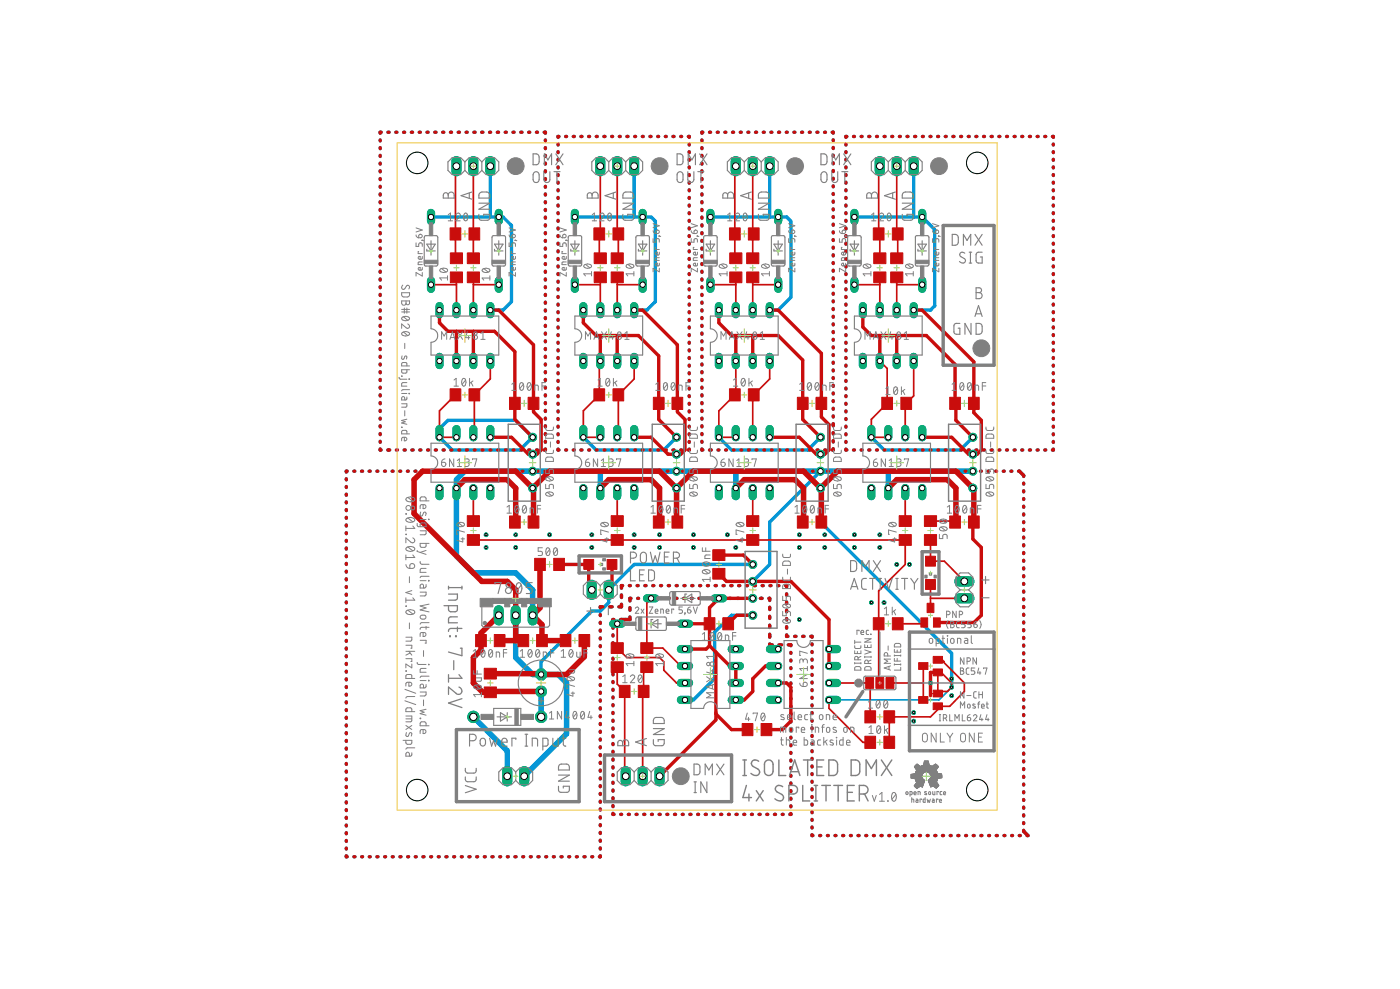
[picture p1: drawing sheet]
<svg xmlns="http://www.w3.org/2000/svg" width="210mm" height="148mm" viewBox="0 0 210 148" stroke-linecap="round" stroke-linejoin="round" font-family="sans-serif">
<path d="M90 70.6v2.5M110.3 70.6v2.5M133.2 70.6v2.5M145.9 70.6h-76.2l-1.3 1.3v11.4l2.6 2.5h6.3l2.6 2.6v3.8M77.3 92.2v6.3l2.6 2.5h3.8l1.2 1.3v7.6l-6.3 6.4M71 107.4l5.1 5.1v3.8M81.1 103.6v3.8" fill="none" stroke="#0696d7" stroke-width=".83"/>
<g fill="none" stroke="#0696d7" stroke-width=".51">
<path d="M57.1 19.8h-.1v.2M58.2 19.8h.1M59.4 19.8h.1M60.5 19.8h.2M61.7 19.8h.1M62.9 19.8h.1M64 19.8h.2M65.2 19.8h.2M66.4 19.8h.1M67.5 19.8h.2M68.7 19.8h.2M69.9 19.8h.1"/>
<path d="M71.1 19.8h.1M72.2 19.8h.2M73.4 19.8h.2M74.6 19.8h.1M75.8 19.8h.1M76.9 19.8h.2M78.1 19.8h.2M79.3 19.8h.1M80.4 19.8h.2M81.6 19.8h.2v.2M105.4 19.8h-.2v.2M106.4 19.8h.1"/>
<path d="M107.5 19.8h.2M108.7 19.8h.1M109.8 19.8h.2M111 19.8h.1M112.1 19.8h.2M113.3 19.8h.1M114.4 19.8h.2M115.6 19.8h.1M116.7 19.8h.2M117.9 19.8h.1M119 19.8h.2M120.2 19.8h.1"/>
<path d="M121.3 19.8h.2M122.5 19.8h.1M123.6 19.8h.2M124.8 19.8h.1v.1M57 21v.1M57 22.1v.2M57 23.3v.1M57 24.4v.2M57 25.6v.1M57 26.8v.1M57 27.9v.1M57 29.1v.1"/>
<path d="M57 30.2v.2M57 31.4v.1M57 32.5v.2M57 33.7v.1M57 34.9v.1M57 36v.2M57 37.2v.1M57 38.3v.2M57 39.5v.1M64.6 32.5h10.8l1.3 1.3v11.4l-1.3 1.3h-1.9M73.5 24.9v7.6M81.8 21v.1"/>
<path d="M81.8 22.1v.2M81.8 23.3v.1M81.8 24.4v.2M81.8 25.6v.1M81.8 26.8v.1M81.8 27.9v.1M81.8 29.1v.1M81.8 30.2v.2M81.8 31.4v.1M81.8 32.5v.2M81.8 33.7v.1M81.8 34.9v.1"/>
<path d="M81.8 36v.2M81.8 37.2v.1M81.8 38.3v.2M81.8 39.5v.1M83.7 21.6v.1M83.7 22.7v.2M83.7 23.9v.1M83.7 25v.1M83.7 26.2v.1M83.7 27.3v.1M83.7 28.4v.2M83.7 29.6v.1"/>
<path d="M83.7 30.7v.2M83.7 31.9v.1M83.7 33v.1M83.7 34.2v.1M83.7 35.3v.1M83.7 36.4v.2M83.7 37.6v.1M83.7 38.7v.2M83.7 39.9v.1M83.8 20.4h-.1v.2M84.8 20.4h.1M86 20.4h.1"/>
<path d="M86.2 32.5h11.4l.7 .6v12.1l-1.3 1.3h-1.9M87.1 20.4h.1M88.3 20.4h.1M89.4 20.4h.1M90.6 20.4h.1M91.7 20.4h.1M92.9 20.4h.1M94 20.4h.1M95.1 24.9v7.6M95.2 20.4h.1M96.3 20.4h.1M97.5 20.4h.1"/>
<path d="M98.6 20.4h.1M99.8 20.4h.1M100.9 20.4h.1M102.1 20.4h.1M103.2 20.4h.1v.2M103.3 21.6v.1M103.3 22.7v.2M103.3 23.9v.1M103.3 25v.1M103.3 26.2v.1M103.3 27.3v.1M103.3 28.4v.2"/>
<path d="M103.3 29.6v.1M103.3 30.7v.2M103.3 31.9v.1M103.3 33v.1M103.3 34.2v.1M103.3 35.3v.1M103.3 36.4v.2M103.3 37.6v.1M103.3 38.7v.2M103.3 39.9v.1M105.2 21v.1M105.2 22.1v.2"/>
<path d="M105.2 23.3v.1M105.2 24.4v.2M105.2 25.6v.1M105.2 26.8v.1M105.2 27.9v.1M105.2 29.1v.1M105.2 30.2v.2M105.2 31.4v.1M105.2 32.5v.2M105.2 33.7v.1M105.2 34.9v.1M105.2 36v.2"/>
<path d="M105.2 37.2v.1M105.2 38.3v.2M105.2 39.5v.1M106.5 32.5h11.4l.7 .6v11.5l-1.9 1.9h-1.3M115.4 24.9v7.6M124.9 21v.1M124.9 22.1v.1M124.9 23.3v.1M124.9 24.4v.1M124.9 25.5v.2M124.9 26.7v.1M124.9 27.9v.1"/>
<path d="M124.9 29v.1M124.9 30.1v.2M124.9 31.3v.1M124.9 32.4v.2M124.9 33.6v.1M124.9 34.8v.1M124.9 35.9v.1M124.9 37v.2M124.9 38.2v.1M124.9 39.3v.2M126.8 21.6v.1M126.8 22.7v.2"/>
<path d="M126.8 23.9v.1M126.8 25v.1M126.8 26.2v.1M126.8 27.3v.1M126.8 28.4v.2M126.8 29.6v.1M126.8 30.7v.2M126.8 31.9v.1M126.8 33v.1M126.8 34.2v.1M126.8 35.3v.1M126.8 36.4v.2"/>
<path d="M126.8 37.6v.1M126.8 38.7v.2M126.8 39.9v.1M127 20.4h-.2v.2M128 20.4h.1M128.1 32.5h10.2l1.8 1.9v11.4l-.6 .7h-2.5M129.1 20.4h.1M130.3 20.4h.1M131.4 20.4h.2M132.6 20.4h.1M133.7 20.4h.1M134.9 20.4h.1"/>
<path d="M136 20.4h.1M137 24.9v7.6M137.1 20.4h.2M138.3 20.4h.1M139.4 20.4h.2M140.6 20.4h.1M141.7 20.4h.2M142.9 20.4h.1M144 20.4h.2M145.2 20.4h.1M146.3 20.4h.2M147.5 20.4h.1"/>
<path d="M148.6 20.4h.2M149.8 20.4h.1M150.9 20.4h.1M152.1 20.4h.1M153.2 20.4h.1M154.3 20.4h.2M155.5 20.4h.1M156.7 20.4h.1M157.8 20.4h.1v.2M157.9 21.6v.1M157.9 22.7v.2M157.9 23.9v.1"/>
<path d="M157.9 25v.1M157.9 26.2v.1M157.9 27.3v.1M157.9 28.4v.2M157.9 29.6v.1M157.9 30.7v.2M157.9 31.9v.1M157.9 33v.1M157.9 34.2v.1M157.9 35.3v.1M157.9 36.4v.2M157.9 37.6v.1"/>
<path d="M157.9 38.7v.2M157.9 39.9v.1M57 40.6v.2M57 41.8v.2M57 43v.1M57 44.1v.2M57 45.3v.1M57 46.4v.2M57 47.6v.1M57 48.7v.2M57 49.9v.2M57 51.1v.1"/>
<path d="M57 52.2v.2M57 53.4v.1M57 54.5v.2M57 55.7v.1M57 56.9v.1M57 58v.1M57 59.2v.1M81.8 40.6v.2M81.8 41.8v.2M81.8 43v.1M81.8 44.1v.2M81.8 45.3v.1"/>
<path d="M81.8 46.4v.2M81.8 47.6v.1M81.8 48.7v.2M81.8 49.9v.2M81.8 51.1v.1M81.8 52.2v.2M81.8 53.4v.1M81.8 54.5v.2M81.8 55.7v.1M81.8 56.9v.1M81.8 58v.1M81.8 59.2v.1"/>
<path d="M83.7 41v.1M83.7 42.1v.2M83.7 43.3v.1M83.7 44.4v.2M83.7 45.6v.1M83.7 46.7v.1M83.7 47.9v.1M83.7 49v.1M83.7 50.1v.2M83.7 51.3v.1M83.7 52.4v.2M83.7 53.6v.1"/>
<path d="M83.7 54.7v.1M83.7 55.9v.1M83.7 57v.1M83.7 58.1v.2M83.7 59.3v.1M103.3 41v.1M103.3 42.1v.2M103.3 43.3v.1M103.3 44.4v.2M103.3 45.6v.1M103.3 46.7v.1M103.3 47.9v.1"/>
<path d="M103.3 49v.1M103.3 50.1v.2M103.3 51.3v.1M103.3 52.4v.2M103.3 53.6v.1M103.3 54.7v.1M103.3 55.9v.1M103.3 57v.1M103.3 58.1v.2M103.3 59.3v.1M105.2 40.6v.2M105.2 41.8v.2"/>
<path d="M105.2 43v.1M105.2 44.1v.2M105.2 45.3v.1M105.2 46.4v.2M105.2 47.6v.1M105.2 48.7v.2M105.2 49.9v.2M105.2 51.1v.1M105.2 52.2v.2M105.2 53.4v.1M105.2 54.5v.2M105.2 55.7v.1"/>
<path d="M105.2 56.9v.1M105.2 58v.1M105.2 59.2v.1M124.9 40.5v.1M124.9 41.6v.2M124.9 42.8v.1M124.9 43.9v.2M124.9 45.1v.1M124.9 46.2v.2M124.9 47.4v.1M124.9 48.5v.2M124.9 49.7v.1"/>
<path d="M124.9 50.8v.2M124.9 52v.1M124.9 53.1v.2M124.9 54.3v.1M124.9 55.4v.2M124.9 56.6v.1M124.9 57.7v.2M124.9 58.9v.1M126.8 41v.1M126.8 42.1v.2M126.8 43.3v.1M126.8 44.4v.2"/>
<path d="M126.8 45.6v.1M126.8 46.7v.1M126.8 47.9v.1M126.8 49v.1M126.8 50.1v.2M126.8 51.3v.1M126.8 52.4v.2M126.8 53.6v.1M126.8 54.7v.1M126.8 55.9v.1M126.8 57v.1M126.8 58.1v.2"/>
<path d="M126.8 59.3v.1M157.9 41v.1M157.9 42.1v.2M157.9 43.3v.1M157.9 44.4v.2M157.9 45.6v.1M157.9 46.7v.1M157.9 47.9v.1M157.9 49v.1M157.9 50.1v.2M157.9 51.3v.1M157.9 52.4v.2"/>
<path d="M157.9 53.6v.1M157.9 54.7v.1M157.9 55.9v.1M157.9 57v.1M157.9 58.1v.2M157.9 59.3v.1M51.9 71.7v.2M51.9 72.9v.1M51.9 74v.2M51.9 75.2v.1M51.9 76.3v.2M51.9 77.5v.1"/>
<path d="M51.9 78.7v.1M51.9 79.8v.1M52 70.6h-.1v.1M53.1 70.6h.1M54.2 70.6h.2M55.4 70.6h.1M56.5 70.6h.1M57 67.3v.1h.1M57 60.3v.2M57 61.5v.1M57 62.7v.1M57 63.8v.1"/>
<path d="M57 65v.1M57 66.1v.2M57.7 70.6h.1M58.1 67.4h.3M58.8 70.6h.1M59.4 67.4h.2M59.9 70.6h.2M60.6 67.4h.1M61.1 70.6h.1M61.8 67.4h.1M62.2 70.6h.2M62.9 67.4h.2"/>
<path d="M63.4 70.6h.1M64.1 67.4h.2M64.5 70.6h.2M65.3 67.4h.1M65.7 70.6h.1M65.9 64.2l1.3-1.2h10.1l2.6 2.5-1.9 1.9h-10.2l-1.9-1.9zM66.4 67.4h.2M66.8 70.6h.2M67.6 67.4h.2M68 70.6h.1M69.1 70.6h.1M70.3 70.6h.1"/>
<path d="M71.4 70.6h.1M72.5 70.6h.2M73.7 70.6h.1M74.8 70.6h.2M76 70.6h.1M77.1 70.6h.2M78.1 67.4h.2M78.3 70.6h.1M79.3 67.4h.1M79.4 70.6h.1M80.4 67.4h.2M80.6 70.6h.1"/>
<path d="M81.7 70.6h.1M81.8 67.3v.1h-.2M81.8 60.3v.2M81.8 61.5v.1M81.8 62.7v.1M81.8 63.8v.1M81.8 65v.1M81.8 66.1v.2M82.8 70.6h.2M83.7 67.3v.1h.1M83.7 60.4v.2M83.7 61.6v.1"/>
<path d="M83.7 62.7v.1M83.7 63.9v.1M83.7 65v.1M83.7 66.1v.2M84 70.6h.1M84.8 67.4h.1M85.1 70.6h.2M86 67.4h.1M86.3 70.6h.1M87.1 67.4h.1M87.4 70.6h.2M87.5 65.5l1.9 1.9h10.1l1.9-1.9"/>
<path d="M88.3 67.4h.1M88.6 70.6h.1M89.7 70.6h.2M90.9 70.6h.1M92 70.6h.1M93.2 70.6h.1M94.3 70.6h.1M95.4 70.6h.2M96.6 70.6h.1M97.7 70.6h.2M98.9 70.6h.1M99.8 67.4h.1"/>
<path d="M100 70.6h.2M100.9 67.4h.1M101.2 70.6h.1M102.1 67.4h.1M102.3 70.6h.1M103.3 67.3v.1h-.1M103.3 60.4v.2M103.3 61.6v.1M103.3 62.7v.1M103.3 63.9v.1M103.3 65v.1M103.3 66.1v.2"/>
<path d="M103.5 70.6h.1M104.6 70.6h.1M105.2 67.3v.1h.2M105.2 60.3v.2M105.2 61.5v.1M105.2 62.7v.1M105.2 63.8v.1M105.2 65v.1M105.2 66.1v.2M105.7 70.6h.2M106.4 67.4h.2M106.9 70.6h.1"/>
<path d="M107.7 67.4h.1M107.8 65.5l1.9 1.9h11.4l1.9-1.9M108.1 70.6h.1M108.8 67.4h.1M109.2 70.6h.1M110.3 70.6h.2M111.5 70.6h.1M112.6 70.6h.2M113.8 70.6h.1M114.9 70.6h.2M116.1 70.6h.1M117.2 70.6h.1"/>
<path d="M118.4 70.6h.1M119.5 70.6h.1M120.6 70.6h.2M121.4 67.4h.1M121.8 70.6h.1M122.5 67.4h.1M122.9 70.6h.2M123 70.6l-7.6 7.6v6.4l-2.5 2.5M123 73.1v5.1l19.7 19.7v5.1M123.7 67.4h.1M124.1 70.6h.1M124.9 67.2v.2h-.1"/>
<path d="M124.9 60v.2M124.9 61.2v.1M124.9 62.3v.2M124.9 63.5v.3M124.9 64.8v.2M124.9 66v.2M125.2 70.6h.2M126.4 70.6h.1M126.8 60.4v.2M126.8 61.6v.1M126.8 62.7v.1M126.8 63.9v.1"/>
<path d="M126.8 65v.1M126.8 66.1v.2M126.8 67.3v.1h.2M127.5 70.6h.2M128 67.4h.1M128.7 70.6h.1M129.1 67.4h.1M129.8 70.6h.1M130.3 67.4h.1M130.6 65.5l1.9 1.9h11.5l1.9-1.9M131 70.6h.1M131.4 67.4h.2"/>
<path d="M132.1 70.6h.1M133.2 70.6h.2M134.4 70.6h.1M135.5 70.6h.2M136.7 70.6h.1M137.8 70.6h.2M139 70.6h.1M140.1 70.6h.2M141.3 70.6h.1M142.4 70.6h.1M143.6 70.6h.1M144 67.4h.2"/>
<path d="M144.7 70.6h.1M145.2 67.4h.1M145.8 70.6h.2M146.3 67.4h.2M147 70.6h.1M147.5 67.4h.1M148.1 70.6h.2M148.6 67.4h.2M149.3 70.6h.1M149.8 67.4h.1M150.4 70.6h.2M150.9 67.4h.1"/>
<path d="M151.6 70.6h.1M152.1 67.4h.1M152.7 70.6h.1l.7 .6v.2M153.2 67.4h.1M153.5 72.4v.1M153.5 73.5v.2M153.5 74.7v.1M153.5 75.8v.2M153.5 77v.2M153.5 78.2v.1M153.5 79.3v.2M154.3 67.4h.2"/>
<path d="M155.5 67.4h.1M156.7 67.4h.1M157.9 67.3v.1h-.1M157.9 60.4v.2M157.9 61.6v.1M157.9 62.7v.1M157.9 63.9v.1M157.9 65v.1M157.9 66.1v.2M51.9 81v.1M51.9 82.1v.2M51.9 83.3v.1"/>
<path d="M51.9 84.4v.2M51.9 85.6v.1M51.9 86.7v.2M51.9 87.9v.1M51.9 89v.2M51.9 90.2v.1M51.9 91.3v.2M51.9 92.5v.1M51.9 93.6v.2M51.9 94.8v.1M51.9 95.9v.2M51.9 97.1v.1"/>
<path d="M51.9 98.3v.1M51.9 99.4v.1M90 92.1v.1M90 93.2v.2M90 94.4v.2M90 95.6v.1M90 96.7v.2M90 97.9v.1M90 99.1v.1M90.4 90.9h-.4v.2M91.4 90.9h.4M91.9 94v.1"/>
<path d="M91.9 95.1v.2M91.9 96.3v.1M91.9 97.5v.1M91.9 98.6v.2M91.9 99.8v.1M92 92.8h-.1v.1M93.2 89.1v.4M93.2 90.5v.4h-.4M93.3 87.7h-.1v.4M94.4 87.7h.1M94.4 92.4v.4h-1.4M94.4 91v.4"/>
<path d="M94.6 89.6h-.2v.4M95.5 87.7h.2M95.6 89.6h.1M96.7 87.7h.2M96.8 89.6h.1M97.9 87.7h.1M97.9 89.6h.1M99 87.7h.2M99.1 89.6h.1M100.2 87.7h.2M100.2 89.6h.1M101.3 89.6h.2"/>
<path d="M101.4 87.7h.1M102.5 89.6h.1M102.6 87.7h.1M103.7 89.6h.1M103.7 87.7h.2M104.8 89.6h.1M104.9 87.7h.2M105.9 89.6h.2M106.1 87.7h.1M107.1 89.6h.1M107.2 87.7h.2M108.2 89.6h.2"/>
<path d="M108.4 87.7h.2M109.4 89.6h.1M109.6 87.7h.1M110.6 89.6h.1M110.7 87.7h.2M111.7 89.6h.1M111.9 87.7h.2M112.8 89.6h.2M112.9 84.6h-17.8l-3.8 3.8v1.9l-1.3 1.2h-1.3l-7.6 7.6v1.9M112.9 92.2h-3.2l-2.6 2.5v7l-3.1 3.2h-1.3M113.1 87.7h.2M114 89.6h.3"/>
<path d="M114.3 87.7h.1M115.3 89.6h.1v.4M115.4 91v.3M115.4 92.3v.3M115.4 93.7v.3M115.4 95v.5M115.4 96.5v.1h.4M115.4 87.7h.2M116.6 87.7h.2M116.8 96.6h.4M117.8 87.7h.1v.2M117.9 95.1v.2h.2"/>
<path d="M117.9 89v.2M117.9 90.2v.2M117.9 91.4v.3M117.9 92.7v.2M117.9 93.9v.2M118.2 96.6h.4v.1M118.6 97.7v.2M118.6 98.9v.1M119.1 95.3h.2M120.4 95.3h.1M121.6 95.3h.2v.2M121.8 96.5v.1"/>
<path d="M121.8 97.6v.1M121.8 98.8v.1M121.8 99.9v.1M153.5 80.5v.1M153.5 81.6v.2M153.5 82.8v.1M153.5 83.9v.2M153.5 85.1v.1M153.5 86.3v.1M153.5 87.4v.1M153.5 88.6v.1M153.5 89.7v.2"/>
<path d="M153.5 90.9v.1M153.5 92v.2M153.5 93.2v.1M153.5 94.3v.2M153.5 95.5v.2M153.5 96.6v.2M153.5 97.8v.2M153.5 99v.1M51.9 100.6v.1M51.9 101.7v.2M51.9 102.9v.1M51.9 104v.1"/>
<path d="M51.9 105.2v.1M51.9 106.3v.1M51.9 107.5v.1M51.9 108.6v.2M51.9 109.8v.1M51.9 110.9v.2M51.9 112.1v.1M51.9 113.2v.2M51.9 114.4v.1M51.9 115.5v.2M51.9 116.7v.1M51.9 117.8v.2"/>
<path d="M51.9 119v.1M90 100.2v.2M90 101.4v.1M90 102.6v.1M90 103.7v.2M90 104.9v.1M90 106v.2M90 107.2v.2M90 108.4v.1M90 109.6v.1M90 110.7v.2M90 111.9v.1"/>
<path d="M90 113.1v.1M90 114.2v.2M90 115.4v.1M90 116.5v.2M90 117.7v.2M90 118.9v.1M91.9 100.9v.2M91.9 102.1v.2M91.9 103.3v.1M91.9 104.4v.2M91.9 105.6v.1M91.9 106.7v.2"/>
<path d="M91.9 107.9v.2M91.9 109.1v.1M91.9 110.2v.2M91.9 111.4v.1M91.9 112.6v.1M91.9 113.7v.2M91.9 114.9v.1M91.9 116.1v.1M91.9 117.2v.1M91.9 118.4v.1M91.9 119.5v.2M118.6 100v.2"/>
<path d="M118.6 101.2v.1M118.6 102.3v.1M118.6 103.5v.1M118.6 104.6v.1M118.6 105.7v.2M118.6 106.9v.1M118.6 108v.2M118.6 109.2v.2M118.6 110.4v.2M118.6 111.6v.1M118.6 112.7v.2M118.6 113.9v.1"/>
<path d="M118.6 115v.1M118.6 116.2v.1M118.6 117.3v.1M118.6 118.4v.2M118.6 119.6v.1M121.8 101v.2M121.8 102.2v.1M121.8 103.3v.2M121.8 104.5v.1M121.8 105.6v.1M121.8 106.8v.1M121.8 107.9v.1"/>
<path d="M121.8 109.1v.1M121.8 110.2v.1M121.8 111.3v.2M121.8 112.5v.1M121.8 113.6v.1M121.8 114.8v.1M121.8 115.9v.1M121.8 117.1v.1M121.8 118.2v.1M121.8 119.3v.2M153.5 100.1v.2M153.5 101.3v.1"/>
<path d="M153.5 102.4v.2M153.5 103.6v.1M153.5 104.8v.1M153.5 105.9v.1M153.5 107.1v.1M153.5 108.2v.2M153.5 109.4v.1M153.5 110.5v.2M153.5 111.7v.1M153.5 112.8v.2M153.5 114v.1M153.5 115.1v.2"/>
<path d="M153.5 116.3v.2M153.5 117.5v.1M153.5 118.6v.2M153.5 119.8v.1M51.9 128.2v.2h.1M51.9 120.1v.2M51.9 121.3v.1M51.9 122.4v.2M51.9 123.6v.1M51.9 124.8v.1M51.9 125.9v.1M51.9 127.1v.1"/>
<path d="M53.1 128.4h.1M54.2 128.4h.2M55.4 128.4h.1M56.5 128.4h.2M57.7 128.4h.1M58.8 128.4h.1M60 128.4h.1M61.1 128.4h.2M62.3 128.4h.1M63.4 128.4h.2M64.6 128.4h.1M65.7 128.4h.1"/>
<path d="M66.9 128.4h.1M68 128.4h.2M69.2 128.4h.1M70.3 128.4h.2M71.5 128.4h.1M72.6 128.4h.1M73.8 128.4h.1M74.9 128.4h.2M76.1 128.4h.1M77.2 128.4h.2M78.4 128.4h.1M79.5 128.4h.2"/>
<path d="M80.7 128.4h.1M81.8 128.4h.2M83 128.4h.1M84.1 128.4h.2M85.3 128.4h.1M86.4 128.4h.2M87.6 128.4h.1M88.7 128.4h.2M90 120v.2M90 121.2v.1M90 122.4v.1M90 123.5v.2"/>
<path d="M90 124.7v.2M90 125.9v.1M90 127v.2M90 128.2v.2h-.1M91.9 120.7v.1M91.9 121.9v.1h.2M93.1 122h.1M94.2 122h.2M95.4 122h.1M96.5 122h.2M97.7 122h.1M98.8 122h.2"/>
<path d="M100 122h.1M101.1 122h.2M102.3 122h.1M103.4 122h.2M104.6 122h.1M105.7 122h.2M106.9 122h.1M108.1 122h.1M109.2 122h.1M110.4 122h.1M111.5 122h.2M112.7 122h.1"/>
<path d="M113.8 122h.2M115 122h.1M116.1 122h.2M117.3 122h.1M118.6 120.7v.2M118.6 121.9v.1h-.2M121.8 125.1v.1h.1M121.8 120.5v.1M121.8 121.6v.2M121.8 122.8v.1M121.8 123.9v.1M122.9 125.2h.1"/>
<path d="M124.1 125.2h.1M125.2 125.2h.1M126.3 125.2h.2M127.5 125.2h.1M128.7 125.2h.1M129.8 125.2h.1M131 125.2h.1M132.1 125.2h.1M133.3 125.2h.1M134.4 125.2h.2M135.6 125.2h.1M136.7 125.2h.1"/>
<path d="M137.9 125.2h.1M139 125.2h.1M140.2 125.2h.1M141.3 125.2h.2M142.5 125.2h.1M143.6 125.2h.2M144.8 125.2h.1M145.9 125.2h.1M147.1 125.2h.1M148.2 125.2h.2M149.4 125.2h.1M150.5 125.2h.2"/>
<path d="M151.7 125.2h.1M152.8 125.2h.2M153.5 120.9v.2M153.5 122.1v.1M153.5 123.3v.1M153.5 124.4v.1l.6 .7h-.1"/>
</g>
<path d="M142.7 103l-1.9 1.9h-16.5" fill="none" stroke="#0696d7" stroke-width=".25"/>
<circle cx="71" cy="107.4" r=".85" fill="#0dab76" stroke="#0dab76" stroke-width=".15"/>
<circle cx="71" cy="107.4" r=".55" fill="#fff" stroke="#000" stroke-width=".15"/>
<circle cx="81.1" cy="107.4" r=".85" fill="#0dab76" stroke="#0dab76" stroke-width=".15"/>
<circle cx="81.1" cy="107.4" r=".55" fill="#fff" stroke="#000" stroke-width=".15"/>
<path d="M64.6 42.1v1.2" fill="none" stroke="#0dab76" stroke-width="1.2"/>
<circle cx="64.6" cy="42.7" r=".4" fill="#fff" stroke="#000" stroke-width=".15"/>
<path d="M64.6 31.9v1.2" fill="none" stroke="#0dab76" stroke-width="1.2"/>
<circle cx="64.6" cy="32.5" r=".4" fill="#fff" stroke="#000" stroke-width=".15"/>
<path d="M74.8 42.1v1.2" fill="none" stroke="#0dab76" stroke-width="1.2"/>
<circle cx="74.8" cy="42.7" r=".4" fill="#fff" stroke="#000" stroke-width=".15"/>
<path d="M74.8 31.9v1.2" fill="none" stroke="#0dab76" stroke-width="1.2"/>
<circle cx="74.8" cy="32.5" r=".4" fill="#fff" stroke="#000" stroke-width=".15"/>
<path d="M128.1 42.1v1.2" fill="none" stroke="#0dab76" stroke-width="1.2"/>
<circle cx="128.1" cy="42.7" r=".4" fill="#fff" stroke="#000" stroke-width=".15"/>
<path d="M128.1 31.9v1.2" fill="none" stroke="#0dab76" stroke-width="1.2"/>
<circle cx="128.1" cy="32.5" r=".4" fill="#fff" stroke="#000" stroke-width=".15"/>
<path d="M138.3 42.1v1.2" fill="none" stroke="#0dab76" stroke-width="1.2"/>
<circle cx="138.3" cy="42.7" r=".4" fill="#fff" stroke="#000" stroke-width=".15"/>
<path d="M138.3 31.9v1.2" fill="none" stroke="#0dab76" stroke-width="1.2"/>
<circle cx="138.3" cy="32.5" r=".4" fill="#fff" stroke="#000" stroke-width=".15"/>
<path d="M91.9 93.5h1.3" fill="none" stroke="#0dab76" stroke-width="1.2"/>
<circle cx="92.5" cy="93.5" r=".4" fill="#fff" stroke="#000" stroke-width=".15"/>
<path d="M102.1 93.5h1.2" fill="none" stroke="#0dab76" stroke-width="1.2"/>
<circle cx="102.7" cy="93.5" r=".4" fill="#fff" stroke="#000" stroke-width=".15"/>
<path d="M97 89.6h1.2" fill="none" stroke="#0dab76" stroke-width="1.2"/>
<circle cx="97.6" cy="89.6" r=".4" fill="#fff" stroke="#000" stroke-width=".15"/>
<path d="M107.2 89.6h1.2" fill="none" stroke="#0dab76" stroke-width="1.2"/>
<circle cx="107.8" cy="89.6" r=".4" fill="#fff" stroke="#000" stroke-width=".15"/>
<path d="M106.5 42.1v1.2" fill="none" stroke="#0dab76" stroke-width="1.2"/>
<circle cx="106.5" cy="42.7" r=".4" fill="#fff" stroke="#000" stroke-width=".15"/>
<path d="M106.5 31.9v1.2" fill="none" stroke="#0dab76" stroke-width="1.2"/>
<circle cx="106.5" cy="32.5" r=".4" fill="#fff" stroke="#000" stroke-width=".15"/>
<path d="M116.7 42.1v1.2" fill="none" stroke="#0dab76" stroke-width="1.2"/>
<circle cx="116.7" cy="42.7" r=".4" fill="#fff" stroke="#000" stroke-width=".15"/>
<path d="M116.7 31.9v1.2" fill="none" stroke="#0dab76" stroke-width="1.2"/>
<circle cx="116.7" cy="32.5" r=".4" fill="#fff" stroke="#000" stroke-width=".15"/>
<path d="M86.2 42.1v1.2" fill="none" stroke="#0dab76" stroke-width="1.2"/>
<circle cx="86.2" cy="42.7" r=".4" fill="#fff" stroke="#000" stroke-width=".15"/>
<path d="M86.2 31.9v1.2" fill="none" stroke="#0dab76" stroke-width="1.2"/>
<circle cx="86.2" cy="32.5" r=".4" fill="#fff" stroke="#000" stroke-width=".15"/>
<path d="M96.4 42.1v1.2" fill="none" stroke="#0dab76" stroke-width="1.2"/>
<circle cx="96.4" cy="42.7" r=".4" fill="#fff" stroke="#000" stroke-width=".15"/>
<path d="M96.4 31.9v1.2" fill="none" stroke="#0dab76" stroke-width="1.2"/>
<circle cx="96.4" cy="32.5" r=".4" fill="#fff" stroke="#000" stroke-width=".15"/>
<circle cx="145.9" cy="73.1" r=".59" fill="#0dab76" stroke="#0dab76" stroke-width=".15"/>
<circle cx="145.9" cy="73.1" r=".4" fill="#fff" stroke="#000" stroke-width=".15"/>
<circle cx="145.9" cy="70.6" r=".59" fill="#0dab76" stroke="#0dab76" stroke-width=".15"/>
<circle cx="145.9" cy="70.6" r=".4" fill="#fff" stroke="#000" stroke-width=".15"/>
<circle cx="145.9" cy="68.1" r=".59" fill="#0dab76" stroke="#0dab76" stroke-width=".15"/>
<circle cx="145.9" cy="68.1" r=".4" fill="#fff" stroke="#000" stroke-width=".15"/>
<circle cx="145.9" cy="65.5" r=".59" fill="#0dab76" stroke="#0dab76" stroke-width=".15"/>
<circle cx="145.9" cy="65.5" r=".4" fill="#fff" stroke="#000" stroke-width=".15"/>
<circle cx="112.9" cy="84.6" r=".59" fill="#0dab76" stroke="#0dab76" stroke-width=".15"/>
<circle cx="112.9" cy="84.6" r=".4" fill="#fff" stroke="#000" stroke-width=".15"/>
<circle cx="112.9" cy="87.1" r=".59" fill="#0dab76" stroke="#0dab76" stroke-width=".15"/>
<circle cx="112.9" cy="87.1" r=".4" fill="#fff" stroke="#000" stroke-width=".15"/>
<circle cx="112.9" cy="89.6" r=".59" fill="#0dab76" stroke="#0dab76" stroke-width=".15"/>
<circle cx="112.9" cy="89.6" r=".4" fill="#fff" stroke="#000" stroke-width=".15"/>
<circle cx="112.9" cy="92.2" r=".59" fill="#0dab76" stroke="#0dab76" stroke-width=".15"/>
<circle cx="112.9" cy="92.2" r=".4" fill="#fff" stroke="#000" stroke-width=".15"/>
<circle cx="123" cy="73.1" r=".59" fill="#0dab76" stroke="#0dab76" stroke-width=".15"/>
<circle cx="123" cy="73.1" r=".4" fill="#fff" stroke="#000" stroke-width=".15"/>
<circle cx="123" cy="70.6" r=".59" fill="#0dab76" stroke="#0dab76" stroke-width=".15"/>
<circle cx="123" cy="70.6" r=".4" fill="#fff" stroke="#000" stroke-width=".15"/>
<circle cx="123" cy="68.1" r=".59" fill="#0dab76" stroke="#0dab76" stroke-width=".15"/>
<circle cx="123" cy="68.1" r=".4" fill="#fff" stroke="#000" stroke-width=".15"/>
<circle cx="123" cy="65.5" r=".59" fill="#0dab76" stroke="#0dab76" stroke-width=".15"/>
<circle cx="123" cy="65.5" r=".4" fill="#fff" stroke="#000" stroke-width=".15"/>
<circle cx="101.4" cy="73.1" r=".59" fill="#0dab76" stroke="#0dab76" stroke-width=".15"/>
<circle cx="101.4" cy="73.1" r=".4" fill="#fff" stroke="#000" stroke-width=".15"/>
<circle cx="101.4" cy="70.6" r=".59" fill="#0dab76" stroke="#0dab76" stroke-width=".15"/>
<circle cx="101.4" cy="70.6" r=".4" fill="#fff" stroke="#000" stroke-width=".15"/>
<circle cx="101.4" cy="68.1" r=".59" fill="#0dab76" stroke="#0dab76" stroke-width=".15"/>
<circle cx="101.4" cy="68.1" r=".4" fill="#fff" stroke="#000" stroke-width=".15"/>
<circle cx="101.4" cy="65.5" r=".59" fill="#0dab76" stroke="#0dab76" stroke-width=".15"/>
<circle cx="101.4" cy="65.5" r=".4" fill="#fff" stroke="#000" stroke-width=".15"/>
<circle cx="79.9" cy="73.1" r=".59" fill="#0dab76" stroke="#0dab76" stroke-width=".15"/>
<circle cx="79.9" cy="73.1" r=".4" fill="#fff" stroke="#000" stroke-width=".15"/>
<circle cx="79.9" cy="70.6" r=".59" fill="#0dab76" stroke="#0dab76" stroke-width=".15"/>
<circle cx="79.9" cy="70.6" r=".4" fill="#fff" stroke="#000" stroke-width=".15"/>
<circle cx="79.9" cy="68.1" r=".59" fill="#0dab76" stroke="#0dab76" stroke-width=".15"/>
<circle cx="79.9" cy="68.1" r=".4" fill="#fff" stroke="#000" stroke-width=".15"/>
<circle cx="79.9" cy="65.5" r=".59" fill="#0dab76" stroke="#0dab76" stroke-width=".15"/>
<circle cx="79.9" cy="65.5" r=".4" fill="#fff" stroke="#000" stroke-width=".15"/>
<path d="M109.7 104.9h1.2" fill="none" stroke="#0dab76" stroke-width="1.2"/>
<circle cx="110.3" cy="104.9" r=".4" fill="#fff" stroke="#000" stroke-width=".15"/>
<path d="M109.7 102.3h1.2" fill="none" stroke="#0dab76" stroke-width="1.2"/>
<circle cx="110.3" cy="102.3" r=".4" fill="#fff" stroke="#000" stroke-width=".15"/>
<path d="M102.1 102.3h1.2" fill="none" stroke="#0dab76" stroke-width="1.2"/>
<circle cx="102.7" cy="102.3" r=".4" fill="#fff" stroke="#000" stroke-width=".15"/>
<path d="M102.1 104.9h1.2" fill="none" stroke="#0dab76" stroke-width="1.2"/>
<circle cx="102.7" cy="104.9" r=".4" fill="#fff" stroke="#000" stroke-width=".15"/>
<path d="M109.7 99.8h1.2" fill="none" stroke="#0dab76" stroke-width="1.2"/>
<circle cx="110.3" cy="99.8" r=".4" fill="#fff" stroke="#000" stroke-width=".15"/>
<path d="M109.7 97.2h1.2" fill="none" stroke="#0dab76" stroke-width="1.2"/>
<circle cx="110.3" cy="97.2" r=".4" fill="#fff" stroke="#000" stroke-width=".15"/>
<path d="M102.1 99.8h1.2" fill="none" stroke="#0dab76" stroke-width="1.2"/>
<circle cx="102.7" cy="99.8" r=".4" fill="#fff" stroke="#000" stroke-width=".15"/>
<path d="M102.1 97.2h1.2" fill="none" stroke="#0dab76" stroke-width="1.2"/>
<circle cx="102.7" cy="97.2" r=".4" fill="#fff" stroke="#000" stroke-width=".15"/>
<path d="M129.4 53.5v1.2" fill="none" stroke="#0dab76" stroke-width="1.2"/>
<circle cx="129.4" cy="54.1" r=".4" fill="#fff" stroke="#000" stroke-width=".15"/>
<path d="M131.9 53.5v1.2" fill="none" stroke="#0dab76" stroke-width="1.2"/>
<circle cx="131.9" cy="54.1" r=".4" fill="#fff" stroke="#000" stroke-width=".15"/>
<path d="M131.9 45.9v1.2" fill="none" stroke="#0dab76" stroke-width="1.2"/>
<circle cx="131.9" cy="46.5" r=".4" fill="#fff" stroke="#000" stroke-width=".15"/>
<path d="M129.4 45.9v1.2" fill="none" stroke="#0dab76" stroke-width="1.2"/>
<circle cx="129.4" cy="46.5" r=".4" fill="#fff" stroke="#000" stroke-width=".15"/>
<path d="M134.5 53.5v1.2" fill="none" stroke="#0dab76" stroke-width="1.2"/>
<circle cx="134.5" cy="54.1" r=".4" fill="#fff" stroke="#000" stroke-width=".15"/>
<path d="M137 53.5v1.2" fill="none" stroke="#0dab76" stroke-width="1.2"/>
<circle cx="137" cy="54.1" r=".4" fill="#fff" stroke="#000" stroke-width=".15"/>
<path d="M134.5 45.9v1.2" fill="none" stroke="#0dab76" stroke-width="1.2"/>
<circle cx="134.5" cy="46.5" r=".4" fill="#fff" stroke="#000" stroke-width=".15"/>
<path d="M137 45.9v1.2" fill="none" stroke="#0dab76" stroke-width="1.2"/>
<circle cx="137" cy="46.5" r=".4" fill="#fff" stroke="#000" stroke-width=".15"/>
<path d="M74.8 91.4v1.5" fill="none" stroke="#0dab76" stroke-width="1.5"/>
<circle cx="74.8" cy="92.2" r=".51" fill="#fff" stroke="#000" stroke-width=".15"/>
<path d="M77.3 91.4v1.5" fill="none" stroke="#0dab76" stroke-width="1.5"/>
<circle cx="77.3" cy="92.2" r=".51" fill="#fff" stroke="#000" stroke-width=".15"/>
<path d="M79.9 91.4v1.5" fill="none" stroke="#0dab76" stroke-width="1.5"/>
<circle cx="79.9" cy="92.2" r=".51" fill="#fff" stroke="#000" stroke-width=".15"/>
<path d="M107.8 53.5v1.2" fill="none" stroke="#0dab76" stroke-width="1.2"/>
<circle cx="107.8" cy="54.1" r=".4" fill="#fff" stroke="#000" stroke-width=".15"/>
<path d="M110.3 53.5v1.2" fill="none" stroke="#0dab76" stroke-width="1.2"/>
<circle cx="110.3" cy="54.1" r=".4" fill="#fff" stroke="#000" stroke-width=".15"/>
<path d="M110.3 45.9v1.2" fill="none" stroke="#0dab76" stroke-width="1.2"/>
<circle cx="110.3" cy="46.5" r=".4" fill="#fff" stroke="#000" stroke-width=".15"/>
<path d="M107.8 45.9v1.2" fill="none" stroke="#0dab76" stroke-width="1.2"/>
<circle cx="107.8" cy="46.5" r=".4" fill="#fff" stroke="#000" stroke-width=".15"/>
<path d="M112.9 53.5v1.2" fill="none" stroke="#0dab76" stroke-width="1.2"/>
<circle cx="112.9" cy="54.1" r=".4" fill="#fff" stroke="#000" stroke-width=".15"/>
<path d="M115.4 53.5v1.2" fill="none" stroke="#0dab76" stroke-width="1.2"/>
<circle cx="115.4" cy="54.1" r=".4" fill="#fff" stroke="#000" stroke-width=".15"/>
<path d="M112.9 45.9v1.2" fill="none" stroke="#0dab76" stroke-width="1.2"/>
<circle cx="112.9" cy="46.5" r=".4" fill="#fff" stroke="#000" stroke-width=".15"/>
<path d="M115.4 45.9v1.2" fill="none" stroke="#0dab76" stroke-width="1.2"/>
<circle cx="115.4" cy="46.5" r=".4" fill="#fff" stroke="#000" stroke-width=".15"/>
<path d="M87.5 53.5v1.2" fill="none" stroke="#0dab76" stroke-width="1.2"/>
<circle cx="87.5" cy="54.1" r=".4" fill="#fff" stroke="#000" stroke-width=".15"/>
<path d="M90 53.5v1.2" fill="none" stroke="#0dab76" stroke-width="1.2"/>
<circle cx="90" cy="54.1" r=".4" fill="#fff" stroke="#000" stroke-width=".15"/>
<path d="M90 45.9v1.2" fill="none" stroke="#0dab76" stroke-width="1.2"/>
<circle cx="90" cy="46.5" r=".4" fill="#fff" stroke="#000" stroke-width=".15"/>
<path d="M87.5 45.9v1.2" fill="none" stroke="#0dab76" stroke-width="1.2"/>
<circle cx="87.5" cy="46.5" r=".4" fill="#fff" stroke="#000" stroke-width=".15"/>
<path d="M92.5 53.5v1.2" fill="none" stroke="#0dab76" stroke-width="1.2"/>
<circle cx="92.5" cy="54.1" r=".4" fill="#fff" stroke="#000" stroke-width=".15"/>
<path d="M95.1 53.5v1.2" fill="none" stroke="#0dab76" stroke-width="1.2"/>
<circle cx="95.1" cy="54.1" r=".4" fill="#fff" stroke="#000" stroke-width=".15"/>
<path d="M92.5 45.9v1.2" fill="none" stroke="#0dab76" stroke-width="1.2"/>
<circle cx="92.5" cy="46.5" r=".4" fill="#fff" stroke="#000" stroke-width=".15"/>
<path d="M95.1 45.9v1.2" fill="none" stroke="#0dab76" stroke-width="1.2"/>
<circle cx="95.1" cy="46.5" r=".4" fill="#fff" stroke="#000" stroke-width=".15"/>
<path d="M65.9 53.5v1.2" fill="none" stroke="#0dab76" stroke-width="1.2"/>
<circle cx="65.9" cy="54.1" r=".4" fill="#fff" stroke="#000" stroke-width=".15"/>
<path d="M68.4 53.5v1.2" fill="none" stroke="#0dab76" stroke-width="1.2"/>
<circle cx="68.4" cy="54.1" r=".4" fill="#fff" stroke="#000" stroke-width=".15"/>
<path d="M68.4 45.9v1.2" fill="none" stroke="#0dab76" stroke-width="1.2"/>
<circle cx="68.4" cy="46.5" r=".4" fill="#fff" stroke="#000" stroke-width=".15"/>
<path d="M65.9 45.9v1.2" fill="none" stroke="#0dab76" stroke-width="1.2"/>
<circle cx="65.9" cy="46.5" r=".4" fill="#fff" stroke="#000" stroke-width=".15"/>
<path d="M71 53.5v1.2" fill="none" stroke="#0dab76" stroke-width="1.2"/>
<circle cx="71" cy="54.1" r=".4" fill="#fff" stroke="#000" stroke-width=".15"/>
<path d="M73.5 53.5v1.2" fill="none" stroke="#0dab76" stroke-width="1.2"/>
<circle cx="73.5" cy="54.1" r=".4" fill="#fff" stroke="#000" stroke-width=".15"/>
<path d="M71 45.9v1.2" fill="none" stroke="#0dab76" stroke-width="1.2"/>
<circle cx="71" cy="46.5" r=".4" fill="#fff" stroke="#000" stroke-width=".15"/>
<path d="M73.5 45.9v1.2" fill="none" stroke="#0dab76" stroke-width="1.2"/>
<circle cx="73.5" cy="46.5" r=".4" fill="#fff" stroke="#000" stroke-width=".15"/>
<path d="M93.8 115.5v1.6" fill="none" stroke="#0dab76" stroke-width="1.5"/>
<circle cx="93.8" cy="116.3" r=".51" fill="#fff" stroke="#000" stroke-width=".15"/>
<path d="M96.4 115.5v1.6" fill="none" stroke="#0dab76" stroke-width="1.5"/>
<circle cx="96.4" cy="116.3" r=".51" fill="#fff" stroke="#000" stroke-width=".15"/>
<path d="M98.9 115.5v1.6" fill="none" stroke="#0dab76" stroke-width="1.5"/>
<circle cx="98.9" cy="116.3" r=".51" fill="#fff" stroke="#000" stroke-width=".15"/>
<path d="M76.1 115.5v1.6" fill="none" stroke="#0dab76" stroke-width="1.5"/>
<circle cx="76.1" cy="116.3" r=".51" fill="#fff" stroke="#000" stroke-width=".15"/>
<path d="M78.6 115.5v1.6" fill="none" stroke="#0dab76" stroke-width="1.5"/>
<circle cx="78.6" cy="116.3" r=".51" fill="#fff" stroke="#000" stroke-width=".15"/>
<path d="M131.9 24.1v1.6" fill="none" stroke="#0dab76" stroke-width="1.5"/>
<circle cx="131.9" cy="24.9" r=".51" fill="#fff" stroke="#000" stroke-width=".15"/>
<path d="M134.5 24.1v1.6" fill="none" stroke="#0dab76" stroke-width="1.5"/>
<circle cx="134.5" cy="24.9" r=".51" fill="#fff" stroke="#000" stroke-width=".15"/>
<path d="M137 24.1v1.6" fill="none" stroke="#0dab76" stroke-width="1.5"/>
<circle cx="137" cy="24.9" r=".51" fill="#fff" stroke="#000" stroke-width=".15"/>
<path d="M110.3 24.1v1.6" fill="none" stroke="#0dab76" stroke-width="1.5"/>
<circle cx="110.3" cy="24.9" r=".51" fill="#fff" stroke="#000" stroke-width=".15"/>
<path d="M112.9 24.1v1.6" fill="none" stroke="#0dab76" stroke-width="1.5"/>
<circle cx="112.9" cy="24.9" r=".51" fill="#fff" stroke="#000" stroke-width=".15"/>
<path d="M115.4 24.1v1.6" fill="none" stroke="#0dab76" stroke-width="1.5"/>
<circle cx="115.4" cy="24.9" r=".51" fill="#fff" stroke="#000" stroke-width=".15"/>
<path d="M90 24.1v1.6" fill="none" stroke="#0dab76" stroke-width="1.5"/>
<circle cx="90" cy="24.9" r=".51" fill="#fff" stroke="#000" stroke-width=".15"/>
<path d="M92.5 24.1v1.6" fill="none" stroke="#0dab76" stroke-width="1.5"/>
<circle cx="92.5" cy="24.9" r=".51" fill="#fff" stroke="#000" stroke-width=".15"/>
<path d="M95.1 24.1v1.6" fill="none" stroke="#0dab76" stroke-width="1.5"/>
<circle cx="95.1" cy="24.9" r=".51" fill="#fff" stroke="#000" stroke-width=".15"/>
<path d="M68.4 24.1v1.6" fill="none" stroke="#0dab76" stroke-width="1.5"/>
<circle cx="68.4" cy="24.9" r=".51" fill="#fff" stroke="#000" stroke-width=".15"/>
<path d="M71 24.1v1.6" fill="none" stroke="#0dab76" stroke-width="1.5"/>
<circle cx="71" cy="24.9" r=".51" fill="#fff" stroke="#000" stroke-width=".15"/>
<path d="M73.5 24.1v1.6" fill="none" stroke="#0dab76" stroke-width="1.5"/>
<circle cx="73.5" cy="24.9" r=".51" fill="#fff" stroke="#000" stroke-width=".15"/>
<path d="M143.8 87.1h1.6" fill="none" stroke="#0dab76" stroke-width="1.5"/>
<circle cx="144.6" cy="87.1" r=".51" fill="#fff" stroke="#000" stroke-width=".15"/>
<path d="M143.8 89.6h1.6" fill="none" stroke="#0dab76" stroke-width="1.5"/>
<circle cx="144.6" cy="89.6" r=".51" fill="#fff" stroke="#000" stroke-width=".15"/>
<path d="M88.7 87.6v1.5" fill="none" stroke="#0dab76" stroke-width="1.5"/>
<circle cx="88.7" cy="88.4" r=".51" fill="#fff" stroke="#000" stroke-width=".15"/>
<path d="M91.3 87.6v1.5" fill="none" stroke="#0dab76" stroke-width="1.5"/>
<circle cx="91.3" cy="88.4" r=".51" fill="#fff" stroke="#000" stroke-width=".15"/>
<path d="M130.6 73.1v1.2" fill="none" stroke="#0dab76" stroke-width="1.2"/>
<circle cx="130.6" cy="73.1" r=".4" fill="#fff" stroke="#000" stroke-width=".15"/>
<path d="M133.2 73.1v1.2" fill="none" stroke="#0dab76" stroke-width="1.2"/>
<circle cx="133.2" cy="73.1" r=".4" fill="#fff" stroke="#000" stroke-width=".15"/>
<path d="M133.2 64.3v1.2" fill="none" stroke="#0dab76" stroke-width="1.2"/>
<circle cx="133.2" cy="65.5" r=".4" fill="#fff" stroke="#000" stroke-width=".15"/>
<path d="M130.6 64.3v1.2" fill="none" stroke="#0dab76" stroke-width="1.2"/>
<circle cx="130.6" cy="65.5" r=".4" fill="#fff" stroke="#000" stroke-width=".15"/>
<path d="M135.7 73.1v1.2" fill="none" stroke="#0dab76" stroke-width="1.2"/>
<circle cx="135.7" cy="73.1" r=".4" fill="#fff" stroke="#000" stroke-width=".15"/>
<path d="M138.3 73.1v1.2" fill="none" stroke="#0dab76" stroke-width="1.2"/>
<circle cx="138.3" cy="73.1" r=".4" fill="#fff" stroke="#000" stroke-width=".15"/>
<path d="M135.7 64.3v1.2" fill="none" stroke="#0dab76" stroke-width="1.2"/>
<circle cx="135.7" cy="65.5" r=".4" fill="#fff" stroke="#000" stroke-width=".15"/>
<path d="M138.3 64.3v1.2" fill="none" stroke="#0dab76" stroke-width="1.2"/>
<circle cx="138.3" cy="65.5" r=".4" fill="#fff" stroke="#000" stroke-width=".15"/>
<path d="M107.8 73.1v1.2" fill="none" stroke="#0dab76" stroke-width="1.2"/>
<circle cx="107.8" cy="73.1" r=".4" fill="#fff" stroke="#000" stroke-width=".15"/>
<path d="M110.3 73.1v1.2" fill="none" stroke="#0dab76" stroke-width="1.2"/>
<circle cx="110.3" cy="73.1" r=".4" fill="#fff" stroke="#000" stroke-width=".15"/>
<path d="M110.3 64.3v1.2" fill="none" stroke="#0dab76" stroke-width="1.2"/>
<circle cx="110.3" cy="65.5" r=".4" fill="#fff" stroke="#000" stroke-width=".15"/>
<path d="M107.8 64.3v1.2" fill="none" stroke="#0dab76" stroke-width="1.2"/>
<circle cx="107.8" cy="65.5" r=".4" fill="#fff" stroke="#000" stroke-width=".15"/>
<path d="M112.9 73.1v1.2" fill="none" stroke="#0dab76" stroke-width="1.2"/>
<circle cx="112.9" cy="73.1" r=".4" fill="#fff" stroke="#000" stroke-width=".15"/>
<path d="M115.4 73.1v1.2" fill="none" stroke="#0dab76" stroke-width="1.2"/>
<circle cx="115.4" cy="73.1" r=".4" fill="#fff" stroke="#000" stroke-width=".15"/>
<path d="M112.9 64.3v1.2" fill="none" stroke="#0dab76" stroke-width="1.2"/>
<circle cx="112.9" cy="65.5" r=".4" fill="#fff" stroke="#000" stroke-width=".15"/>
<path d="M115.4 64.3v1.2" fill="none" stroke="#0dab76" stroke-width="1.2"/>
<circle cx="115.4" cy="65.5" r=".4" fill="#fff" stroke="#000" stroke-width=".15"/>
<path d="M115.4 97.2h1.3" fill="none" stroke="#0dab76" stroke-width="1.2"/>
<circle cx="116.7" cy="97.2" r=".4" fill="#fff" stroke="#000" stroke-width=".15"/>
<path d="M115.4 99.8h1.3" fill="none" stroke="#0dab76" stroke-width="1.2"/>
<circle cx="116.7" cy="99.8" r=".4" fill="#fff" stroke="#000" stroke-width=".15"/>
<path d="M124.3 99.8h1.2" fill="none" stroke="#0dab76" stroke-width="1.2"/>
<circle cx="124.3" cy="99.8" r=".4" fill="#fff" stroke="#000" stroke-width=".15"/>
<path d="M124.3 97.2h1.2" fill="none" stroke="#0dab76" stroke-width="1.2"/>
<circle cx="124.3" cy="97.2" r=".4" fill="#fff" stroke="#000" stroke-width=".15"/>
<path d="M115.4 102.3h1.3" fill="none" stroke="#0dab76" stroke-width="1.2"/>
<circle cx="116.7" cy="102.3" r=".4" fill="#fff" stroke="#000" stroke-width=".15"/>
<path d="M115.4 104.9h1.3" fill="none" stroke="#0dab76" stroke-width="1.2"/>
<circle cx="116.7" cy="104.9" r=".4" fill="#fff" stroke="#000" stroke-width=".15"/>
<path d="M124.3 102.3h1.2" fill="none" stroke="#0dab76" stroke-width="1.2"/>
<circle cx="124.3" cy="102.3" r=".4" fill="#fff" stroke="#000" stroke-width=".15"/>
<path d="M124.3 104.9h1.2" fill="none" stroke="#0dab76" stroke-width="1.2"/>
<circle cx="124.3" cy="104.9" r=".4" fill="#fff" stroke="#000" stroke-width=".15"/>
<path d="M87.5 73.1v1.2" fill="none" stroke="#0dab76" stroke-width="1.2"/>
<circle cx="87.5" cy="73.1" r=".4" fill="#fff" stroke="#000" stroke-width=".15"/>
<path d="M90 73.1v1.2" fill="none" stroke="#0dab76" stroke-width="1.2"/>
<circle cx="90" cy="73.1" r=".4" fill="#fff" stroke="#000" stroke-width=".15"/>
<path d="M90 64.3v1.2" fill="none" stroke="#0dab76" stroke-width="1.2"/>
<circle cx="90" cy="65.5" r=".4" fill="#fff" stroke="#000" stroke-width=".15"/>
<path d="M87.5 64.3v1.2" fill="none" stroke="#0dab76" stroke-width="1.2"/>
<circle cx="87.5" cy="65.5" r=".4" fill="#fff" stroke="#000" stroke-width=".15"/>
<path d="M92.5 73.1v1.2" fill="none" stroke="#0dab76" stroke-width="1.2"/>
<circle cx="92.5" cy="73.1" r=".4" fill="#fff" stroke="#000" stroke-width=".15"/>
<path d="M95.1 73.1v1.2" fill="none" stroke="#0dab76" stroke-width="1.2"/>
<circle cx="95.1" cy="73.1" r=".4" fill="#fff" stroke="#000" stroke-width=".15"/>
<path d="M92.5 64.3v1.2" fill="none" stroke="#0dab76" stroke-width="1.2"/>
<circle cx="92.5" cy="65.5" r=".4" fill="#fff" stroke="#000" stroke-width=".15"/>
<path d="M95.1 64.3v1.2" fill="none" stroke="#0dab76" stroke-width="1.2"/>
<circle cx="95.1" cy="65.5" r=".4" fill="#fff" stroke="#000" stroke-width=".15"/>
<path d="M65.9 73.1v1.2" fill="none" stroke="#0dab76" stroke-width="1.2"/>
<circle cx="65.9" cy="73.1" r=".4" fill="#fff" stroke="#000" stroke-width=".15"/>
<path d="M68.4 73.1v1.2" fill="none" stroke="#0dab76" stroke-width="1.2"/>
<circle cx="68.4" cy="73.1" r=".4" fill="#fff" stroke="#000" stroke-width=".15"/>
<path d="M68.4 64.3v1.2" fill="none" stroke="#0dab76" stroke-width="1.2"/>
<circle cx="68.4" cy="65.5" r=".4" fill="#fff" stroke="#000" stroke-width=".15"/>
<path d="M65.9 64.3v1.2" fill="none" stroke="#0dab76" stroke-width="1.2"/>
<circle cx="65.9" cy="65.5" r=".4" fill="#fff" stroke="#000" stroke-width=".15"/>
<path d="M71 73.1v1.2" fill="none" stroke="#0dab76" stroke-width="1.2"/>
<circle cx="71" cy="73.1" r=".4" fill="#fff" stroke="#000" stroke-width=".15"/>
<path d="M73.5 73.1v1.2" fill="none" stroke="#0dab76" stroke-width="1.2"/>
<circle cx="73.5" cy="73.1" r=".4" fill="#fff" stroke="#000" stroke-width=".15"/>
<path d="M71 64.3v1.2" fill="none" stroke="#0dab76" stroke-width="1.2"/>
<circle cx="71" cy="65.5" r=".4" fill="#fff" stroke="#000" stroke-width=".15"/>
<path d="M73.5 64.3v1.2" fill="none" stroke="#0dab76" stroke-width="1.2"/>
<circle cx="73.5" cy="65.5" r=".4" fill="#fff" stroke="#000" stroke-width=".15"/>
<circle cx="81.1" cy="101" r=".87" fill="#0dab76" stroke="#0dab76" stroke-width=".15"/>
<circle cx="81.1" cy="101" r=".4" fill="#fff" stroke="#000" stroke-width=".15"/>
<circle cx="81.1" cy="103.6" r=".8" fill="#0dab76" stroke="#0dab76" stroke-width=".15"/>
<circle cx="81.1" cy="103.6" r=".4" fill="#fff" stroke="#000" stroke-width=".15"/>
<circle cx="142.7" cy="103" r=".28" fill="#0dab76" stroke="#0dab76" stroke-width=".15"/>
<circle cx="142.7" cy="103" r=".17" fill="#fff" stroke="#000" stroke-width=".15"/>
<circle cx="142.7" cy="104.2" r=".28" fill="#0dab76" stroke="#0dab76" stroke-width=".15"/>
<circle cx="142.7" cy="104.2" r=".17" fill="#fff" stroke="#000" stroke-width=".15"/>
<circle cx="142.7" cy="101.7" r=".28" fill="#0dab76" stroke="#0dab76" stroke-width=".15"/>
<circle cx="142.7" cy="101.7" r=".17" fill="#fff" stroke="#000" stroke-width=".15"/>
<circle cx="123.7" cy="82" r=".28" fill="#0dab76" stroke="#0dab76" stroke-width=".15"/>
<circle cx="123.7" cy="82" r=".17" fill="#fff" stroke="#000" stroke-width=".15"/>
<circle cx="123.7" cy="80.1" r=".28" fill="#0dab76" stroke="#0dab76" stroke-width=".15"/>
<circle cx="123.7" cy="80.1" r=".17" fill="#fff" stroke="#000" stroke-width=".15"/>
<circle cx="119.8" cy="82" r=".28" fill="#0dab76" stroke="#0dab76" stroke-width=".15"/>
<circle cx="119.8" cy="82" r=".17" fill="#fff" stroke="#000" stroke-width=".15"/>
<circle cx="119.8" cy="80.1" r=".28" fill="#0dab76" stroke="#0dab76" stroke-width=".15"/>
<circle cx="119.8" cy="80.1" r=".17" fill="#fff" stroke="#000" stroke-width=".15"/>
<circle cx="128.1" cy="80.1" r=".28" fill="#0dab76" stroke="#0dab76" stroke-width=".15"/>
<circle cx="128.1" cy="80.1" r=".17" fill="#fff" stroke="#000" stroke-width=".15"/>
<circle cx="128.1" cy="82" r=".28" fill="#0dab76" stroke="#0dab76" stroke-width=".15"/>
<circle cx="128.1" cy="82" r=".17" fill="#fff" stroke="#000" stroke-width=".15"/>
<circle cx="131.9" cy="82" r=".28" fill="#0dab76" stroke="#0dab76" stroke-width=".15"/>
<circle cx="131.9" cy="82" r=".17" fill="#fff" stroke="#000" stroke-width=".15"/>
<circle cx="131.9" cy="80.1" r=".28" fill="#0dab76" stroke="#0dab76" stroke-width=".15"/>
<circle cx="131.9" cy="80.1" r=".17" fill="#fff" stroke="#000" stroke-width=".15"/>
<circle cx="110.3" cy="82" r=".28" fill="#0dab76" stroke="#0dab76" stroke-width=".15"/>
<circle cx="110.3" cy="82" r=".17" fill="#fff" stroke="#000" stroke-width=".15"/>
<circle cx="104" cy="82" r=".28" fill="#0dab76" stroke="#0dab76" stroke-width=".15"/>
<circle cx="104" cy="82" r=".17" fill="#fff" stroke="#000" stroke-width=".15"/>
<circle cx="104" cy="80.1" r=".28" fill="#0dab76" stroke="#0dab76" stroke-width=".15"/>
<circle cx="104" cy="80.1" r=".17" fill="#fff" stroke="#000" stroke-width=".15"/>
<circle cx="109.1" cy="80.1" r=".28" fill="#0dab76" stroke="#0dab76" stroke-width=".15"/>
<circle cx="109.1" cy="80.1" r=".17" fill="#fff" stroke="#000" stroke-width=".15"/>
<circle cx="98.9" cy="80.1" r=".28" fill="#0dab76" stroke="#0dab76" stroke-width=".15"/>
<circle cx="98.9" cy="80.1" r=".17" fill="#fff" stroke="#000" stroke-width=".15"/>
<circle cx="98.9" cy="82" r=".28" fill="#0dab76" stroke="#0dab76" stroke-width=".15"/>
<circle cx="98.9" cy="82" r=".17" fill="#fff" stroke="#000" stroke-width=".15"/>
<circle cx="95.1" cy="82" r=".28" fill="#0dab76" stroke="#0dab76" stroke-width=".15"/>
<circle cx="95.1" cy="82" r=".17" fill="#fff" stroke="#000" stroke-width=".15"/>
<circle cx="95.1" cy="80.1" r=".28" fill="#0dab76" stroke="#0dab76" stroke-width=".15"/>
<circle cx="95.1" cy="80.1" r=".17" fill="#fff" stroke="#000" stroke-width=".15"/>
<circle cx="88.7" cy="82" r=".28" fill="#0dab76" stroke="#0dab76" stroke-width=".15"/>
<circle cx="88.7" cy="82" r=".17" fill="#fff" stroke="#000" stroke-width=".15"/>
<circle cx="88.7" cy="80.1" r=".28" fill="#0dab76" stroke="#0dab76" stroke-width=".15"/>
<circle cx="88.7" cy="80.1" r=".17" fill="#fff" stroke="#000" stroke-width=".15"/>
<circle cx="82.4" cy="80.1" r=".28" fill="#0dab76" stroke="#0dab76" stroke-width=".15"/>
<circle cx="82.4" cy="80.1" r=".17" fill="#fff" stroke="#000" stroke-width=".15"/>
<circle cx="77.3" cy="80.1" r=".28" fill="#0dab76" stroke="#0dab76" stroke-width=".15"/>
<circle cx="77.3" cy="80.1" r=".17" fill="#fff" stroke="#000" stroke-width=".15"/>
<circle cx="77.3" cy="82" r=".28" fill="#0dab76" stroke="#0dab76" stroke-width=".15"/>
<circle cx="77.3" cy="82" r=".17" fill="#fff" stroke="#000" stroke-width=".15"/>
<circle cx="72.9" cy="82" r=".28" fill="#0dab76" stroke="#0dab76" stroke-width=".15"/>
<circle cx="72.9" cy="82" r=".17" fill="#fff" stroke="#000" stroke-width=".15"/>
<circle cx="72.9" cy="80.1" r=".28" fill="#0dab76" stroke="#0dab76" stroke-width=".15"/>
<circle cx="72.9" cy="80.1" r=".17" fill="#fff" stroke="#000" stroke-width=".15"/>
<circle cx="130.6" cy="90.3" r=".28" fill="#0dab76" stroke="#0dab76" stroke-width=".15"/>
<circle cx="130.6" cy="90.3" r=".17" fill="#fff" stroke="#000" stroke-width=".15"/>
<circle cx="132.5" cy="90.3" r=".28" fill="#0dab76" stroke="#0dab76" stroke-width=".15"/>
<circle cx="132.5" cy="90.3" r=".17" fill="#fff" stroke="#000" stroke-width=".15"/>
<circle cx="136.4" cy="84.6" r=".28" fill="#0dab76" stroke="#0dab76" stroke-width=".15"/>
<circle cx="136.4" cy="84.6" r=".17" fill="#fff" stroke="#000" stroke-width=".15"/>
<circle cx="134.5" cy="84.6" r=".28" fill="#0dab76" stroke="#0dab76" stroke-width=".15"/>
<circle cx="134.5" cy="84.6" r=".17" fill="#fff" stroke="#000" stroke-width=".15"/>
<circle cx="137" cy="108" r=".28" fill="#0dab76" stroke="#0dab76" stroke-width=".15"/>
<circle cx="137" cy="108" r=".17" fill="#fff" stroke="#000" stroke-width=".15"/>
<circle cx="137" cy="106.8" r=".28" fill="#0dab76" stroke="#0dab76" stroke-width=".15"/>
<circle cx="137" cy="106.8" r=".17" fill="#fff" stroke="#000" stroke-width=".15"/>
<circle cx="139.5" cy="102.3" r=".28" fill="#0dab76" stroke="#0dab76" stroke-width=".15"/>
<circle cx="139.5" cy="102.3" r=".17" fill="#fff" stroke="#000" stroke-width=".15"/>
<circle cx="119.8" cy="92.8" r=".28" fill="#0dab76" stroke="#0dab76" stroke-width=".15"/>
<circle cx="119.8" cy="92.8" r=".17" fill="#fff" stroke="#000" stroke-width=".15"/>
<g fill="#c90d0c" stroke="#c90d0c" stroke-width=".15">
<path d="M72.6 100.1h1.8v1.6h-1.8z"/>
<path d="M72.6 102.9h1.8v1.6h-1.8z"/>
<path d="M79.2 77.3h1.6v1.8h-1.6z"/>
<path d="M76.4 77.3h1.6v1.8h-1.6z"/>
<path d="M98 59.5h1.6v1.8h-1.6z"/>
<path d="M100.8 59.5h1.6v1.8h-1.6z"/>
<path d="M100.8 77.3h1.6v1.8h-1.6z"/>
<path d="M98 77.3h1.6v1.8h-1.6z"/>
<path d="M76.4 59.5h1.6v1.8h-1.6z"/>
<path d="M79.2 59.5h1.6v1.8h-1.6z"/>
<path d="M86.8 95.1h1.6v1.8h-1.6z"/>
<path d="M84 95.1h1.6v1.8h-1.6z"/>
<path d="M77.7 95.1h1.6v1.8h-1.6z"/>
<path d="M80.5 95.1h1.6v1.8h-1.6z"/>
<path d="M74.1 95.1h1.6v1.8h-1.6z"/>
<path d="M71.3 95.1h1.6v1.8h-1.6z"/>
<path d="M105.6 92.5h1.6v1.9h-1.6z"/>
<path d="M108.4 92.5h1.6v1.9h-1.6z"/>
<path d="M145.2 77.3h1.6v1.8h-1.6z"/>
<path d="M142.4 77.3h1.6v1.8h-1.6z"/>
<path d="M142.4 59.5h1.6v1.8h-1.6z"/>
<path d="M145.2 59.5h1.6v1.8h-1.6z"/>
<path d="M122.3 77.3h1.7v1.8h-1.7z"/>
<path d="M119.5 77.3h1.7v1.8h-1.7z"/>
<path d="M119.5 59.5h1.7v1.8h-1.7z"/>
<path d="M122.3 59.5h1.7v1.8h-1.7z"/>
<path d="M138.8 86.8h1.5v1.5h-1.5z"/>
<path d="M138.8 83.3h1.5v1.5h-1.5z"/>
<path d="M91 83.8h1.5v1.5h-1.5z"/>
<path d="M87.5 83.8h1.5v1.5h-1.5z"/>
<path d="M137.7 104.4h1.4v1h-1.4z"/>
<path d="M139.9 103.4h1.4v1h-1.4z"/>
<path d="M139.9 105.3h1.4v1h-1.4z"/>
<path d="M139 90.4h1v1.4h-1z"/>
<path d="M140 92.6h1v1.4h-1z"/>
<path d="M138.1 92.6h1v1.4h-1z"/>
<path d="M132.2 59.5h1.6v1.8h-1.6z"/>
<path d="M135.1 59.5h1.6v1.8h-1.6z"/>
<path d="M109.4 58.3h1.6v1.8h-1.6z"/>
<path d="M112.2 58.3h1.6v1.8h-1.6z"/>
<path d="M112 80.1h1.8v1.6h-1.8z"/>
<path d="M112 77.3h1.8v1.6h-1.8z"/>
<path d="M112.2 34.1h1.6v1.9h-1.6z"/>
<path d="M109.4 34.1h1.6v1.9h-1.6z"/>
<path d="M112 37.9h1.8v1.6h-1.8z"/>
<path d="M112 40.7h1.8v1.7h-1.8z"/>
<path d="M109.4 37.9h1.8v1.6h-1.8z"/>
<path d="M109.4 40.7h1.8v1.7h-1.8z"/>
<path d="M89 58.3h1.7v1.8h-1.7z"/>
<path d="M91.9 58.3h1.6v1.8h-1.6z"/>
<path d="M91.6 80.1h1.9v1.6h-1.9z"/>
<path d="M91.6 77.3h1.9v1.6h-1.9z"/>
<path d="M91.9 34.1h1.6v1.9h-1.6z"/>
<path d="M89 34.1h1.7v1.9h-1.7z"/>
<path d="M91.6 37.9h1.9v1.6h-1.9z"/>
<path d="M91.6 40.7h1.9v1.7h-1.9z"/>
<path d="M89.1 37.9h1.8v1.6h-1.8z"/>
<path d="M89.1 40.7h1.8v1.7h-1.8z"/>
<path d="M111.3 108.4h1.6v1.8h-1.6z"/>
<path d="M114.1 108.4h1.6v1.8h-1.6z"/>
<path d="M67.5 58.3h1.6v1.8h-1.6z"/>
<path d="M70.3 58.3h1.6v1.8h-1.6z"/>
<path d="M70.1 80.1h1.8v1.6h-1.8z"/>
<path d="M70.1 77.3h1.8v1.6h-1.8z"/>
<path d="M70.3 34.1h1.6v1.9h-1.6z"/>
<path d="M67.5 34.1h1.6v1.9h-1.6z"/>
<path d="M70.1 37.9h1.8v1.6h-1.8z"/>
<path d="M70.1 40.7h1.8v1.7h-1.8z"/>
<path d="M67.5 37.9h1.8v1.6h-1.8z"/>
<path d="M67.5 40.7h1.8v1.7h-1.8z"/>
<path d="M129.7 106.5h1.6v1.8h-1.6z"/>
<path d="M132.5 106.5h1.6v1.8h-1.6z"/>
<path d="M129.7 110.3h1.6v1.8h-1.6z"/>
<path d="M132.5 110.3h1.6v1.8h-1.6z"/>
<path d="M133.8 92.5h1.6v1.9h-1.6z"/>
<path d="M130.9 92.5h1.6v1.9h-1.6z"/>
<path d="M138.6 77.3h1.8v1.6h-1.8z"/>
<path d="M138.6 80.1h1.8v1.6h-1.8z"/>
<path d="M80.2 83.7h1.6v1.8h-1.6z"/>
<path d="M83 83.7h1.6v1.8h-1.6z"/>
<path d="M134.8 80.1h1.8v1.6h-1.8z"/>
<path d="M134.8 77.3h1.8v1.6h-1.8z"/>
<path d="M133.8 34.1h1.6v1.9h-1.6z"/>
<path d="M130.9 34.1h1.6v1.9h-1.6z"/>
<path d="M133.5 37.9h1.9v1.6h-1.9z"/>
<path d="M133.5 40.7h1.9v1.7h-1.9z"/>
<path d="M131 37.9h1.8v1.6h-1.8z"/>
<path d="M131 40.7h1.8v1.7h-1.8z"/>
<path d="M96.1 96.3h1.8v1.6h-1.8z"/>
<path d="M96.1 99.1h1.8v1.7h-1.8z"/>
<path d="M91.6 96.3h1.9v1.6h-1.9z"/>
<path d="M91.6 99.1h1.9v1.7h-1.9z"/>
<path d="M92.9 102.7h1.6v1.8h-1.6z"/>
<path d="M95.7 102.7h1.6v1.8h-1.6z"/>
<path d="M132.8 101.5h1.2v1.6h-1.2z"/>
<path d="M131.3 101.5h1.2v1.6h-1.2z"/>
<path d="M129.8 101.5h1.2v1.6h-1.2z"/>
<path d="M137.7 99.3h1.4v1h-1.4z"/>
<path d="M139.9 98.3h1.4v1.1h-1.4z"/>
<path d="M139.9 100.2h1.4v1h-1.4z"/>
<path d="M106.9 82.4h1.8v1.6h-1.8z"/>
<path d="M106.9 85.2h1.8v1.6h-1.8z"/>
</g>
<g fill="none" stroke="#c90d0c" stroke-width=".83">
<path d="M68.4 73.1l1.3-1.2h6.4l1.2 1.2v5.1h-.1M79.9 73.1l2.5-2.5h16.5l2.5 2.5M80 78.2v-4.9l-2.7-2.7h-13.9l-1.3 1.3v5l10.1 10.2h3.9l1.2 1.3v7.6M90 73.1l1.3-1.2h6.3l1.3 1.2v5l-.1 .1M101.4 73.1l2.6-2.5h16.5l2.6 2.7v4.9M101.4 73.1v5l.2 .1M110.3 73.1l1.3-1.2h7.6l1.3 1.2v5.1h-.1M123 73.1l2.6-2.5h17.7l2.7 2.7v4.9M133.2 73.1l1.3-1.2h7.5l1.3 1.2v5.1h-.1M74.8 92.2l-2.7 2.6v2.6l-1.1 1.1v3.8l1.4 1.4h1.1l.1-.1h7.5M74.9 96h3.6M81 84.6v6.5l-1.1 1.1 1.4 1.4v2.4h3.5"/>
<path d="M87.6 96v2.4l-2.7 2.6h-3.8l-.1-.1h-7.5"/>
</g>
<g fill="none" stroke="#c90d0c" stroke-width=".25">
<path d="M68.4 24.9l-.1 .1v13.5l.1 .2M71 24.9v13.8M71.1 35.1l-.1 .1M90 24.9v10l-.1 .2v3.4l.1 .2M92.5 24.9v10l.2 .2v3.4l-.2 .2M110.3 24.9l-.1 .1v13.5l.1 .2M112.9 24.9v10.2M113 35.1l-.1 .1v3.5M131.9 24.9l-.2 .1v10.1l.2 .1v3.5M134.5 24.9v10l.1 .2v3.4l-.1 .2M64.6 42.7h3.8M68.3 59.2l-2.4 2.4v3.9h2.5"/>
<path d="M68.4 41.6v4.9M71 42.7h3.8M71 41.6v4.9M73.5 54.1v2.7l-2.4 2.4v6.2l-.1 .1M86.2 42.7h3.8M90 54.1l-.1 .1v5l-2.4 2.4v3.9h2.5M90 41.6v4.9M92.5 42.7h3.9M92.5 41.6v4.9M95.1 54.1v2.7l-2.4 2.4v6.2l-.2 .1M106.5 42.7h3.8M110.3 54.1v4.9l-2.5 2.6v3.9h2.5"/>
<path d="M110.3 41.6v4.9M112.9 42.7h3.8M112.9 41.6v4.9M115.4 54.1v2.7l-2.5 2.5v6.2M128.1 42.7h3.8M131.9 54.1l1.1 1.1v5.2l-2.4 2.4v2.7h2.6M131.9 41.6v4.9M134.5 41.6v4.9M134.5 42.7h3.8M137 54.1v5.2l-1.3 1.3v4.9M71 73.1v5M92.5 73.1v5"/>
<path d="M112.9 73.1v5M135.7 73.1v5M139.5 78.1h3.7l.1 .1M71 80.9h64.7v3.7l-4 3.9v13.7l.2 .1M92.5 99.9v2.6l1.2 1.1v12.5l.1 .2M92.5 93.5v3.6l1.5 1.4h4.9l.6 .6v1.3l1.9 1.9h1.3M97 99.9l-.5 .5v3.2l-.1 .2v12.5M97.6 89.6l-.6 .7v6.8h2.4l2.7 2.7h.6M138.4 99.8v5.1M138.6 93.3l-.2 .2h-3.8M139.5 80.9v3.2h2.1l3 3M139.5 87.6v3.5"/>
<path d="M139.5 89.6h5.1M140.6 98.8h.6l.4 .3h-.2l3.2 3.2v1.3l-2.2 2.2h-1.8l.2 .3-1.3 1.3h-6.2v3.8M124.3 104.9v1.2l5.1 5.1h1.1M124.3 102.3h6.1l.1 .1v5M133.4 102.3h5M140.6 103.6h1.4l.7-.6v-.7l-1.6-1.6h-.5v3.2"/>
</g>
<g fill="none" stroke="#c90d0c" stroke-width=".51">
<path d="M57.1 19.8h-.1v.2M58.2 19.8h.1M59.4 19.8h.1M60.5 19.8h.2M61.7 19.8h.1M62.9 19.8h.1M64 19.8h.2M65.2 19.8h.2M66.4 19.8h.1M67.5 19.8h.2M68.7 19.8h.2M69.9 19.8h.1"/>
<path d="M71.1 19.8h.1M72.2 19.8h.2M73.4 19.8h.2M74.6 19.8h.1M75.8 19.8h.1M76.9 19.8h.2M78.1 19.8h.2M79.3 19.8h.1M80.4 19.8h.2M81.6 19.8h.2v.2M105.4 19.8h-.2v.2M106.4 19.8h.1"/>
<path d="M107.5 19.8h.2M108.7 19.8h.1M109.8 19.8h.2M111 19.8h.1M112.1 19.8h.2M113.3 19.8h.1M114.4 19.8h.2M115.6 19.8h.1M116.7 19.8h.2M117.9 19.8h.1M119 19.8h.2M120.2 19.8h.1"/>
<path d="M121.3 19.8h.2M122.5 19.8h.1M123.6 19.8h.2M124.8 19.8h.1v.1M57 21v.1M57 22.1v.2M57 23.3v.1M57 24.4v.2M57 25.6v.1M57 26.8v.1M57 27.9v.1M57 29.1v.1"/>
<path d="M57 30.2v.2M57 31.4v.1M57 32.5v.2M57 33.7v.1M57 34.9v.1M57 36v.2M57 37.2v.1M57 38.3v.2M57 39.5v.1M81.8 21v.1M81.8 22.1v.2M81.8 23.3v.1"/>
<path d="M81.8 24.4v.2M81.8 25.6v.1M81.8 26.8v.1M81.8 27.9v.1M81.8 29.1v.1M81.8 30.2v.2M81.8 31.4v.1M81.8 32.5v.2M81.8 33.7v.1M81.8 34.9v.1M81.8 36v.2M81.8 37.2v.1"/>
<path d="M81.8 38.3v.2M81.8 39.5v.1M83.7 21.6v.1M83.7 22.7v.2M83.7 23.9v.1M83.7 25v.1M83.7 26.2v.1M83.7 27.3v.1M83.7 28.4v.2M83.7 29.6v.1M83.7 30.7v.2M83.7 31.9v.1"/>
<path d="M83.7 33v.1M83.7 34.2v.1M83.7 35.3v.1M83.7 36.4v.2M83.7 37.6v.1M83.7 38.7v.2M83.7 39.9v.1M83.8 20.4h-.1v.2M84.8 20.4h.1M86 20.4h.1M87.1 20.4h.1M88.3 20.4h.1"/>
<path d="M89.4 20.4h.1M90.6 20.4h.1M91.7 20.4h.1M92.9 20.4h.1M94 20.4h.1M95.2 20.4h.1M96.3 20.4h.1M97.5 20.4h.1M98.6 20.4h.1M99.8 20.4h.1M100.9 20.4h.1M102.1 20.4h.1"/>
<path d="M103.2 20.4h.1v.2M103.3 21.6v.1M103.3 22.7v.2M103.3 23.9v.1M103.3 25v.1M103.3 26.2v.1M103.3 27.3v.1M103.3 28.4v.2M103.3 29.6v.1M103.3 30.7v.2M103.3 31.9v.1M103.3 33v.1"/>
<path d="M103.3 34.2v.1M103.3 35.3v.1M103.3 36.4v.2M103.3 37.6v.1M103.3 38.7v.2M103.3 39.9v.1M105.2 21v.1M105.2 22.1v.2M105.2 23.3v.1M105.2 24.4v.2M105.2 25.6v.1M105.2 26.8v.1"/>
<path d="M105.2 27.9v.1M105.2 29.1v.1M105.2 30.2v.2M105.2 31.4v.1M105.2 32.5v.2M105.2 33.7v.1M105.2 34.9v.1M105.2 36v.2M105.2 37.2v.1M105.2 38.3v.2M105.2 39.5v.1M124.9 21v.1"/>
<path d="M124.9 22.1v.1M124.9 23.3v.1M124.9 24.4v.1M124.9 25.5v.2M124.9 26.7v.1M124.9 27.9v.1M124.9 29v.1M124.9 30.1v.2M124.9 31.3v.1M124.9 32.4v.2M124.9 33.6v.1M124.9 34.8v.1"/>
<path d="M124.9 35.9v.1M124.9 37v.2M124.9 38.2v.1M124.9 39.3v.2M126.8 21.6v.1M126.8 22.7v.2M126.8 23.9v.1M126.8 25v.1M126.8 26.2v.1M126.8 27.3v.1M126.8 28.4v.2M126.8 29.6v.1"/>
<path d="M126.8 30.7v.2M126.8 31.9v.1M126.8 33v.1M126.8 34.2v.1M126.8 35.3v.1M126.8 36.4v.2M126.8 37.6v.1M126.8 38.7v.2M126.8 39.9v.1M127 20.4h-.2v.2M128 20.4h.1M129.1 20.4h.1"/>
<path d="M130.3 20.4h.1M131.4 20.4h.2M132.6 20.4h.1M133.7 20.4h.1M134.9 20.4h.1M136 20.4h.1M137.1 20.4h.2M138.3 20.4h.1M139.4 20.4h.2M140.6 20.4h.1M141.7 20.4h.2M142.9 20.4h.1"/>
<path d="M144 20.4h.2M145.2 20.4h.1M146.3 20.4h.2M147.5 20.4h.1M148.6 20.4h.2M149.8 20.4h.1M150.9 20.4h.1M152.1 20.4h.1M153.2 20.4h.1M154.3 20.4h.2M155.5 20.4h.1M156.7 20.4h.1"/>
<path d="M157.8 20.4h.1v.2M157.9 21.6v.1M157.9 22.7v.2M157.9 23.9v.1M157.9 25v.1M157.9 26.2v.1M157.9 27.3v.1M157.9 28.4v.2M157.9 29.6v.1M157.9 30.7v.2M157.9 31.9v.1M157.9 33v.1"/>
<path d="M157.9 34.2v.1M157.9 35.3v.1M157.9 36.4v.2M157.9 37.6v.1M157.9 38.7v.2M157.9 39.9v.1M57 40.6v.2M57 41.8v.2M57 43v.1M57 44.1v.2M57 45.3v.1M57 46.4v.2"/>
<path d="M57 47.6v.1M57 48.7v.2M57 49.9v.2M57 51.1v.1M57 52.2v.2M57 53.4v.1M57 54.5v.2M57 55.7v.1M57 56.9v.1M57 58v.1M57 59.2v.1M65.9 46.5v1.9l1.3 1.2h6.9l3.1 3.1v10.1l2.7 2.7"/>
<path d="M68.4 49.6v4.5M71 49.6v4.5M73.5 46.5h1.3l5.2 5.2v10l1.1 1.1v4.6l-.6 .7h-1.3l-2.5-2.6h-3.2M81.8 40.6v.2M81.8 41.8v.2M81.8 43v.1M81.8 44.1v.2M81.8 45.3v.1M81.8 46.4v.2M81.8 47.6v.1M81.8 48.7v.2M81.8 49.9v.2"/>
<path d="M81.8 51.1v.1M81.8 52.2v.2M81.8 53.4v.1M81.8 54.5v.2M81.8 55.7v.1M81.8 56.9v.1M81.8 58v.1M81.8 59.2v.1M83.7 41v.1M83.7 42.1v.2M83.7 43.3v.1M83.7 44.4v.2"/>
<path d="M83.7 45.6v.1M83.7 46.7v.1M83.7 47.9v.1M83.7 49v.1M83.7 50.1v.2M83.7 51.3v.1M83.7 52.4v.2M83.7 53.6v.1M83.7 54.7v.1M83.7 55.9v.1M83.7 57v.1M83.7 58.1v.2"/>
<path d="M83.7 59.3v.1M87.5 46.5v1.9l1.9 1.9h6.3l3.1 3v9.5l2.6 2.7M90 50.3v3.8M92.5 50.3v3.8M95.1 46.5h1.3l5.2 5.2v10l1.1 1.1v4.6l-.6 .7h-1.9l-2.6-2.6h-2.5M103.3 41v.1M103.3 42.1v.2M103.3 43.3v.1M103.3 44.4v.2M103.3 45.6v.1M103.3 46.7v.1M103.3 47.9v.1"/>
<path d="M103.3 49v.1M103.3 50.1v.2M103.3 51.3v.1M103.3 52.4v.2M103.3 53.6v.1M103.3 54.7v.1M103.3 55.9v.1M103.3 57v.1M103.3 58.1v.2M103.3 59.3v.1M105.2 40.6v.2M105.2 41.8v.2"/>
<path d="M105.2 43v.1M105.2 44.1v.2M105.2 45.3v.1M105.2 46.4v.2M105.2 47.6v.1M105.2 48.7v.2M105.2 49.9v.2M105.2 51.1v.1M105.2 52.2v.2M105.2 53.4v.1M105.2 54.5v.2M105.2 55.7v.1"/>
<path d="M105.2 56.9v.1M105.2 58v.1M105.2 59.2v.1M107.8 46.5v1.9l1.9 1.9h7l3.7 3.7v8.8l2.6 2.7M110.3 50.3v3.8M112.9 50.3v3.8M115.4 46.5h1.3l6.4 6.4v9.6l1.2 1.1v3.8l-.6 .7h-1.3l-2.6-2.6h-4.4M124.9 40.5v.1M124.9 41.6v.2M124.9 42.8v.1M124.9 43.9v.2M124.9 45.1v.1"/>
<path d="M124.9 46.2v.2M124.9 47.4v.1M124.9 48.5v.2M124.9 49.7v.1M124.9 50.8v.2M124.9 52v.1M124.9 53.1v.2M124.9 54.3v.1M124.9 55.4v.2M124.9 56.6v.1M124.9 57.7v.2M124.9 58.9v.1"/>
<path d="M126.8 41v.1M126.8 42.1v.2M126.8 43.3v.1M126.8 44.4v.2M126.8 45.6v.1M126.8 46.7v.1M126.8 47.9v.1M126.8 49v.1M126.8 50.1v.2M126.8 51.3v.1M126.8 52.4v.2M126.8 53.6v.1"/>
<path d="M126.8 54.7v.1M126.8 55.9v.1M126.8 57v.1M126.8 58.1v.2M126.8 59.3v.1M129.4 46.5v2.5l1.2 1.3h8.3l4.3 4.3v5.8l.1 .2v2.4l2.6 2.5M131.9 50.3v3.8M134.5 50.3v3.8M137 46.5h1.3l7.7 7.7v7.6l1.1 1.2v4.4l-.6 .7h-1.3l-2.5-2.6h-4.4M157.9 41v.1M157.9 42.1v.2M157.9 43.3v.1"/>
<path d="M157.9 44.4v.2M157.9 45.6v.1M157.9 46.7v.1M157.9 47.9v.1M157.9 49v.1M157.9 50.1v.2M157.9 51.3v.1M157.9 52.4v.2M157.9 53.6v.1M157.9 54.7v.1M157.9 55.9v.1M157.9 57v.1"/>
<path d="M157.9 58.1v.2M157.9 59.3v.1M51.9 71.7v.2M51.9 72.9v.1M51.9 74v.2M51.9 75.2v.1M51.9 76.3v.2M51.9 77.5v.1M51.9 78.7v.1M51.9 79.8v.1M52 70.6h-.1v.1M53.1 70.6h.1"/>
<path d="M54.2 70.6h.2M55.4 70.6h.1M56.5 70.6h.1M57 67.3v.1h.1M57 60.3v.2M57 61.5v.1M57 62.7v.1M57 63.8v.1M57 65v.1M57 66.1v.2M57.7 70.6h.1M58.1 67.4h.3"/>
<path d="M58.8 70.6h.1M59.4 67.4h.2M59.9 70.6h.2M60.6 67.4h.1M61.1 70.6h.1M61.8 67.4h.1M62.2 70.6h.2M62.9 67.4h.2M63.4 70.6h.1M64.1 67.4h.2M64.5 70.6h.2M65.3 67.4h.1"/>
<path d="M65.7 70.6h.1M66.4 67.4h.2M66.8 70.6h.2M67.6 67.4h.2M68 70.6h.1M68.8 67.4h.1M69.1 70.6h.1M69.9 67.4h.2M70.3 70.6h.1M71.1 67.4h.1M71.4 70.6h.1M72.3 67.4h.1"/>
<path d="M72.5 70.6h.2M73.4 67.4h.2M73.7 70.6h.1M74.6 67.4h.2M74.8 70.6h.2M75.8 67.4h.1M76 70.6h.1M76.9 67.4h.2M77.1 70.6h.2M78.1 67.4h.2M78.3 70.6h.1M79.3 67.4h.1"/>
<path d="M79.4 70.6h.1M80.4 67.4h.2M80.6 70.6h.1M81.7 70.6h.1M81.8 67.3v.1h-.2M81.8 60.3v.2M81.8 61.5v.1M81.8 62.7v.1M81.8 63.8v.1M81.8 65v.1M81.8 66.1v.2M82.8 70.6h.2"/>
<path d="M83.7 67.3v.1h.1M83.7 60.4v.2M83.7 61.6v.1M83.7 62.7v.1M83.7 63.9v.1M83.7 65v.1M83.7 66.1v.2M84 70.6h.1M84.8 67.4h.1M85.1 70.6h.2M86 67.4h.1M86.3 70.6h.1"/>
<path d="M87.1 67.4h.1M87.4 70.6h.2M88.3 67.4h.1M88.6 70.6h.1M89.4 67.4h.1M89.7 70.6h.2M90.6 67.4h.1M90.9 70.6h.1M91.7 67.4h.1M92 70.6h.1M92.9 67.4h.1M93.2 70.6h.1"/>
<path d="M94 67.4h.1M94.3 70.6h.1M95.2 67.4h.1M95.4 70.6h.2M96.3 67.4h.1M96.6 70.6h.1M97.5 67.4h.1M97.7 70.6h.2M98.6 67.4h.1M98.9 70.6h.1M99.8 67.4h.1M100 70.6h.2"/>
<path d="M100.9 67.4h.1M101.2 70.6h.1M102.1 67.4h.1M102.3 70.6h.1M103.3 67.3v.1h-.1M103.3 60.4v.2M103.3 61.6v.1M103.3 62.7v.1M103.3 63.9v.1M103.3 65v.1M103.3 66.1v.2M103.5 70.6h.1"/>
<path d="M104.6 70.6h.1M105.2 67.3v.1h.2M105.2 60.3v.2M105.2 61.5v.1M105.2 62.7v.1M105.2 63.8v.1M105.2 65v.1M105.2 66.1v.2M105.7 70.6h.2M106.4 67.4h.2M106.9 70.6h.1M107.7 67.4h.1"/>
<path d="M108.1 70.6h.1M108.8 67.4h.1M109.2 70.6h.1M109.9 67.4h.2M110.3 70.6h.2M111.1 67.4h.1M111.5 70.6h.1M112.2 67.4h.2M112.6 70.6h.2M113.4 67.4h.1M113.8 70.6h.1M114.5 67.4h.1"/>
<path d="M114.9 70.6h.2M115.7 67.4h.1M116.1 70.6h.1M116.8 67.4h.1M117.2 70.6h.1M117.9 67.4h.2M118.4 70.6h.1M119.1 67.4h.1M119.5 70.6h.1M120.2 67.4h.2M120.6 70.6h.2M121.4 67.4h.1"/>
<path d="M121.8 70.6h.1M122.5 67.4h.1M122.9 70.6h.2M123.7 67.4h.1M124.1 70.6h.1M124.9 67.2v.2h-.1M124.9 60v.2M124.9 61.2v.1M124.9 62.3v.2M124.9 63.5v.3M124.9 64.8v.2M124.9 66v.2"/>
<path d="M125.2 70.6h.2M126.4 70.6h.1M126.8 60.4v.2M126.8 61.6v.1M126.8 62.7v.1M126.8 63.9v.1M126.8 65v.1M126.8 66.1v.2M126.8 67.3v.1h.2M127.5 70.6h.2M128 67.4h.1M128.7 70.6h.1"/>
<path d="M129.1 67.4h.1M129.8 70.6h.1M130.3 67.4h.1M131 70.6h.1M131.4 67.4h.2M132.1 70.6h.1M132.6 67.4h.1M133.2 70.6h.2M133.7 67.4h.1M134.4 70.6h.1M134.9 67.4h.1M135.5 70.6h.2"/>
<path d="M136 67.4h.1M136.7 70.6h.1M137.1 67.4h.2M137.8 70.6h.2M138.3 67.4h.1M139 70.6h.1M139.4 67.4h.2M140.1 70.6h.2M140.6 67.4h.1M141.3 70.6h.1M141.7 67.4h.2M142.4 70.6h.1"/>
<path d="M142.9 67.4h.1M143.6 70.6h.1M144 67.4h.2M144.7 70.6h.1M145.2 67.4h.1M145.8 70.6h.2M146 78.2l-.1 .1v2.5l1.2 1.2v10.2l-1.1 1.1h-5.5M146.3 67.4h.2M147 70.6h.1M147.5 67.4h.1M148.1 70.6h.2M148.6 67.4h.2"/>
<path d="M149.3 70.6h.1M149.8 67.4h.1M150.4 70.6h.2M150.9 67.4h.1M151.6 70.6h.1M152.1 67.4h.1M152.7 70.6h.1l.7 .6v.2M153.2 67.4h.1M153.5 72.4v.1M153.5 73.5v.2M153.5 74.7v.1M153.5 75.8v.2"/>
<path d="M153.5 77v.2M153.5 78.2v.1M153.5 79.3v.2M154.3 67.4h.2M155.5 67.4h.1M156.7 67.4h.1M157.9 67.3v.1h-.1M157.9 60.4v.2M157.9 61.6v.1M157.9 62.7v.1M157.9 63.9v.1M157.9 65v.1"/>
<path d="M157.9 66.1v.2M51.9 81v.1M51.9 82.1v.2M51.9 83.3v.1M51.9 84.4v.2M51.9 85.6v.1M51.9 86.7v.2M51.9 87.9v.1M51.9 89v.2M51.9 90.2v.1M51.9 91.3v.2M51.9 92.5v.1"/>
<path d="M51.9 93.6v.2M51.9 94.8v.1M51.9 95.9v.2M51.9 97.1v.1M51.9 98.3v.1M51.9 99.4v.1M83.8 84.6h4.5v3.3l.4 .5M90 92.1v.1M90 93.2v.2M90 94.4v.2M90 95.6v.1M90 96.7v.2"/>
<path d="M90 97.9v.1M90 99.1v.1M90.4 90.9h-.4v.2M91.4 90.9h.4M91.8 84.6v3.3l-.5 .5M91.9 94v.1M91.9 95.1v.2M91.9 96.3v.1M91.9 97.5v.1M91.9 98.6v.2M91.9 99.8v.1M92 92.8h-.1v.1"/>
<path d="M93.2 89.1v.4M93.2 90.5v.4h-.4M93.3 87.7h-.1v.4M94.4 87.7h.1M94.4 92.4v.4h-1.4M94.4 91v.4M94.6 89.6h-.2v.4M95.5 87.7h.2M95.6 89.6h.1M96.7 87.7h.2M96.8 89.6h.1M97.9 87.7h.1"/>
<path d="M97.9 89.6h.1M99 87.7h.2M99.1 89.6h.1M100.2 87.7h.2M100.2 89.6h.1M101.3 89.6h.2M101.4 87.7h.1M102.5 89.6h.1M102.6 87.7h.1M102.7 93.5h3.7M103.7 89.6h.1M103.7 87.7h.2"/>
<path d="M104.8 89.6h.1M104.9 87.7h.2M105.9 89.6h.2M106.1 87.7h.1M106.4 96.8l-.5 .4h-3.2M106.4 96.8l.9 .9M107.1 89.6h.1M107.2 87.7h.2M107.3 97.7l2.1 2.1h.9v2.5M107.3 97.7v10.1l-8.4 8.5M107.8 86l1.1 1.1h9.7l5.7 5.7v7M107.8 83.2h3.7l1.4 1.4"/>
<path d="M108.4 87.7h.2M109.6 87.7h.1M110.7 87.7h.2M111.9 87.7h.2M112.9 92.2h-2.5l-1.2 1.3M113 89.6h-5.2l-1.4 1.4v5.8M113.1 87.7h.2M114 89.6h.3M114.3 87.7h.1M115.3 89.6h.1v.4M115.4 91v.3M115.4 92.3v.3"/>
<path d="M115.4 93.7v.3M115.4 95v.5M115.4 96.5v.1h.4M115.4 87.7h.2M116.6 87.7h.2M116.7 99.8h-1.9l-1.9 1.9v1.9l-1.3 1.3h-1.3M116.8 96.6h.4M117.8 87.7h.1v.2M117.9 95.1v.2h.2M117.9 89v.2M117.9 90.2v.2M117.9 91.4v.3"/>
<path d="M117.9 92.7v.2M117.9 93.9v.2M118.2 96.6h.4v.1M118.6 97.7v.2M118.6 98.9v.1M119.1 95.3h.2M120.4 95.3h.1M121.6 95.3h.2v.2M121.8 96.5v.1M121.8 97.6v.1M121.8 98.8v.1M121.8 99.9v.1"/>
<path d="M153.5 80.5v.1M153.5 81.6v.2M153.5 82.8v.1M153.5 83.9v.2M153.5 85.1v.1M153.5 86.3v.1M153.5 87.4v.1M153.5 88.6v.1M153.5 89.7v.2M153.5 90.9v.1M153.5 92v.2M153.5 93.2v.1"/>
<path d="M153.5 94.3v.2M153.5 95.5v.2M153.5 96.6v.2M153.5 97.8v.2M153.5 99v.1M51.9 100.6v.1M51.9 101.7v.2M51.9 102.9v.1M51.9 104v.1M51.9 105.2v.1M51.9 106.3v.1M51.9 107.5v.1"/>
<path d="M51.9 108.6v.2M51.9 109.8v.1M51.9 110.9v.2M51.9 112.1v.1M51.9 113.2v.2M51.9 114.4v.1M51.9 115.5v.2M51.9 116.7v.1M51.9 117.8v.2M51.9 119v.1M90 100.2v.2M90 101.4v.1"/>
<path d="M90 102.6v.1M90 103.7v.2M90 104.9v.1M90 106v.2M90 107.2v.2M90 108.4v.1M90 109.6v.1M90 110.7v.2M90 111.9v.1M90 113.1v.1M90 114.2v.2M90 115.4v.1"/>
<path d="M90 116.5v.2M90 117.7v.2M90 118.9v.1M91.9 100.9v.2M91.9 102.1v.2M91.9 103.3v.1M91.9 104.4v.2M91.9 105.6v.1M91.9 106.7v.2M91.9 107.9v.2M91.9 109.1v.1M91.9 110.2v.2"/>
<path d="M91.9 111.4v.1M91.9 112.6v.1M91.9 113.7v.2M91.9 114.9v.1M91.9 116.1v.1M91.9 117.2v.1M91.9 118.4v.1M91.9 119.5v.2M107.3 107l2.4 2.3h2.4M116.7 102.3h1.2l.7 .7v5.2M118.6 108l-1.3 1.3h-2.4M118.6 100v.2"/>
<path d="M118.6 101.2v.1M118.6 102.3v.1M118.6 109.2v.2M118.6 110.4v.2M118.6 111.6v.1M118.6 112.7v.2M118.6 113.9v.1M118.6 115v.1M118.6 116.2v.1M118.6 117.3v.1M118.6 118.4v.2M118.6 119.6v.1"/>
<path d="M121.8 101v.2M121.8 102.2v.1M121.8 103.3v.2M121.8 104.5v.1M121.8 105.6v.1M121.8 106.8v.1M121.8 107.9v.1M121.8 109.1v.1M121.8 110.2v.1M121.8 111.3v.2M121.8 112.5v.1M121.8 113.6v.1"/>
<path d="M121.8 114.8v.1M121.8 115.9v.1M121.8 117.1v.1M121.8 118.2v.1M121.8 119.3v.2M140.6 100.7h-1.1v3.5M153.5 100.1v.2M153.5 101.3v.1M153.5 102.4v.2M153.5 103.6v.1M153.5 104.8v.1M153.5 105.9v.1"/>
<path d="M153.5 107.1v.1M153.5 108.2v.2M153.5 109.4v.1M153.5 110.5v.2M153.5 111.7v.1M153.5 112.8v.2M153.5 114v.1M153.5 115.1v.2M153.5 116.3v.2M153.5 117.5v.1M153.5 118.6v.2M153.5 119.8v.1"/>
<path d="M51.9 128.2v.2h.1M51.9 120.1v.2M51.9 121.3v.1M51.9 122.4v.2M51.9 123.6v.1M51.9 124.8v.1M51.9 125.9v.1M51.9 127.1v.1M53.1 128.4h.1M54.2 128.4h.2M55.4 128.4h.1M56.5 128.4h.2"/>
<path d="M57.7 128.4h.1M58.8 128.4h.1M60 128.4h.1M61.1 128.4h.2M62.3 128.4h.1M63.4 128.4h.2M64.6 128.4h.1M65.7 128.4h.1M66.9 128.4h.1M68 128.4h.2M69.2 128.4h.1M70.3 128.4h.2"/>
<path d="M71.5 128.4h.1M72.6 128.4h.1M73.8 128.4h.1M74.9 128.4h.2M76.1 128.4h.1M77.2 128.4h.2M78.4 128.4h.1M79.5 128.4h.2M80.7 128.4h.1M81.8 128.4h.2M83 128.4h.1M84.1 128.4h.2"/>
<path d="M85.3 128.4h.1M86.4 128.4h.2M87.6 128.4h.1M88.7 128.4h.2M90 120v.2M90 121.2v.1M90 122.4v.1M90 123.5v.2M90 124.7v.2M90 125.9v.1M90 127v.2M90 128.2v.2h-.1"/>
<path d="M91.9 120.7v.1M91.9 121.9v.1h.2M93.1 122h.1M94.2 122h.2M95.4 122h.1M96.5 122h.2M97.7 122h.1M98.8 122h.2M100 122h.1M101.1 122h.2M102.3 122h.1M103.4 122h.2"/>
<path d="M104.6 122h.1M105.7 122h.2M106.9 122h.1M108.1 122h.1M109.2 122h.1M110.4 122h.1M111.5 122h.2M112.7 122h.1M113.8 122h.2M115 122h.1M116.1 122h.2M117.3 122h.1"/>
<path d="M118.6 120.7v.2M118.6 121.9v.1h-.2M121.8 125.1v.1h.1M121.8 120.5v.1M121.8 121.6v.2M121.8 122.8v.1M121.8 123.9v.1M122.9 125.2h.1M124.1 125.2h.1M125.2 125.2h.1M126.3 125.2h.2M127.5 125.2h.1"/>
<path d="M128.7 125.2h.1M129.8 125.2h.1M131 125.2h.1M132.1 125.2h.1M133.3 125.2h.1M134.4 125.2h.2M135.6 125.2h.1M136.7 125.2h.1M137.9 125.2h.1M139 125.2h.1M140.2 125.2h.1M141.3 125.2h.2"/>
<path d="M142.5 125.2h.1M143.6 125.2h.2M144.8 125.2h.1M145.9 125.2h.1M147.1 125.2h.1M148.2 125.2h.2M149.4 125.2h.1M150.5 125.2h.2M151.7 125.2h.1M152.8 125.2h.2M153.5 120.9v.2M153.5 122.1v.1"/>
<path d="M153.5 123.3v.1M153.5 124.4v.1l.6 .7h-.1"/>
</g>
<path d="M140.6 103.9h-1.1v.3" fill="none" stroke="#c90d0c" stroke-width=".15"/>
<circle cx="71" cy="107.4" r=".85" fill="#0dab76" stroke="#0dab76" stroke-width=".15"/>
<circle cx="71" cy="107.4" r=".55" fill="#fff" stroke="#000" stroke-width=".15"/>
<circle cx="81.1" cy="107.4" r=".85" fill="#0dab76" stroke="#0dab76" stroke-width=".15"/>
<circle cx="81.1" cy="107.4" r=".55" fill="#fff" stroke="#000" stroke-width=".15"/>
<path d="M64.6 42.1v1.2" fill="none" stroke="#0dab76" stroke-width="1.2"/>
<circle cx="64.6" cy="42.7" r=".4" fill="#fff" stroke="#000" stroke-width=".15"/>
<path d="M64.6 31.9v1.2" fill="none" stroke="#0dab76" stroke-width="1.2"/>
<circle cx="64.6" cy="32.5" r=".4" fill="#fff" stroke="#000" stroke-width=".15"/>
<path d="M74.8 42.1v1.2" fill="none" stroke="#0dab76" stroke-width="1.2"/>
<circle cx="74.8" cy="42.7" r=".4" fill="#fff" stroke="#000" stroke-width=".15"/>
<path d="M74.8 31.9v1.2" fill="none" stroke="#0dab76" stroke-width="1.2"/>
<circle cx="74.8" cy="32.5" r=".4" fill="#fff" stroke="#000" stroke-width=".15"/>
<path d="M128.1 42.1v1.2" fill="none" stroke="#0dab76" stroke-width="1.2"/>
<circle cx="128.1" cy="42.7" r=".4" fill="#fff" stroke="#000" stroke-width=".15"/>
<path d="M128.1 31.9v1.2" fill="none" stroke="#0dab76" stroke-width="1.2"/>
<circle cx="128.1" cy="32.5" r=".4" fill="#fff" stroke="#000" stroke-width=".15"/>
<path d="M138.3 42.1v1.2" fill="none" stroke="#0dab76" stroke-width="1.2"/>
<circle cx="138.3" cy="42.7" r=".4" fill="#fff" stroke="#000" stroke-width=".15"/>
<path d="M138.3 31.9v1.2" fill="none" stroke="#0dab76" stroke-width="1.2"/>
<circle cx="138.3" cy="32.5" r=".4" fill="#fff" stroke="#000" stroke-width=".15"/>
<path d="M91.9 93.5h1.3" fill="none" stroke="#0dab76" stroke-width="1.2"/>
<circle cx="92.5" cy="93.5" r=".4" fill="#fff" stroke="#000" stroke-width=".15"/>
<path d="M102.1 93.5h1.2" fill="none" stroke="#0dab76" stroke-width="1.2"/>
<circle cx="102.7" cy="93.5" r=".4" fill="#fff" stroke="#000" stroke-width=".15"/>
<path d="M97 89.6h1.2" fill="none" stroke="#0dab76" stroke-width="1.2"/>
<circle cx="97.6" cy="89.6" r=".4" fill="#fff" stroke="#000" stroke-width=".15"/>
<path d="M107.2 89.6h1.2" fill="none" stroke="#0dab76" stroke-width="1.2"/>
<circle cx="107.8" cy="89.6" r=".4" fill="#fff" stroke="#000" stroke-width=".15"/>
<path d="M106.5 42.1v1.2" fill="none" stroke="#0dab76" stroke-width="1.2"/>
<circle cx="106.5" cy="42.7" r=".4" fill="#fff" stroke="#000" stroke-width=".15"/>
<path d="M106.5 31.9v1.2" fill="none" stroke="#0dab76" stroke-width="1.2"/>
<circle cx="106.5" cy="32.5" r=".4" fill="#fff" stroke="#000" stroke-width=".15"/>
<path d="M116.7 42.1v1.2" fill="none" stroke="#0dab76" stroke-width="1.2"/>
<circle cx="116.7" cy="42.7" r=".4" fill="#fff" stroke="#000" stroke-width=".15"/>
<path d="M116.7 31.9v1.2" fill="none" stroke="#0dab76" stroke-width="1.2"/>
<circle cx="116.7" cy="32.5" r=".4" fill="#fff" stroke="#000" stroke-width=".15"/>
<path d="M86.2 42.1v1.2" fill="none" stroke="#0dab76" stroke-width="1.2"/>
<circle cx="86.2" cy="42.7" r=".4" fill="#fff" stroke="#000" stroke-width=".15"/>
<path d="M86.2 31.9v1.2" fill="none" stroke="#0dab76" stroke-width="1.2"/>
<circle cx="86.2" cy="32.5" r=".4" fill="#fff" stroke="#000" stroke-width=".15"/>
<path d="M96.4 42.1v1.2" fill="none" stroke="#0dab76" stroke-width="1.2"/>
<circle cx="96.4" cy="42.7" r=".4" fill="#fff" stroke="#000" stroke-width=".15"/>
<path d="M96.4 31.9v1.2" fill="none" stroke="#0dab76" stroke-width="1.2"/>
<circle cx="96.4" cy="32.5" r=".4" fill="#fff" stroke="#000" stroke-width=".15"/>
<circle cx="145.9" cy="73.1" r=".59" fill="#0dab76" stroke="#0dab76" stroke-width=".15"/>
<circle cx="145.9" cy="73.1" r=".4" fill="#fff" stroke="#000" stroke-width=".15"/>
<circle cx="145.9" cy="70.6" r=".59" fill="#0dab76" stroke="#0dab76" stroke-width=".15"/>
<circle cx="145.9" cy="70.6" r=".4" fill="#fff" stroke="#000" stroke-width=".15"/>
<circle cx="145.9" cy="68.1" r=".59" fill="#0dab76" stroke="#0dab76" stroke-width=".15"/>
<circle cx="145.9" cy="68.1" r=".4" fill="#fff" stroke="#000" stroke-width=".15"/>
<circle cx="145.9" cy="65.5" r=".59" fill="#0dab76" stroke="#0dab76" stroke-width=".15"/>
<circle cx="145.9" cy="65.5" r=".4" fill="#fff" stroke="#000" stroke-width=".15"/>
<circle cx="112.9" cy="84.6" r=".59" fill="#0dab76" stroke="#0dab76" stroke-width=".15"/>
<circle cx="112.9" cy="84.6" r=".4" fill="#fff" stroke="#000" stroke-width=".15"/>
<circle cx="112.9" cy="87.1" r=".59" fill="#0dab76" stroke="#0dab76" stroke-width=".15"/>
<circle cx="112.9" cy="87.1" r=".4" fill="#fff" stroke="#000" stroke-width=".15"/>
<circle cx="112.9" cy="89.6" r=".59" fill="#0dab76" stroke="#0dab76" stroke-width=".15"/>
<circle cx="112.9" cy="89.6" r=".4" fill="#fff" stroke="#000" stroke-width=".15"/>
<circle cx="112.9" cy="92.2" r=".59" fill="#0dab76" stroke="#0dab76" stroke-width=".15"/>
<circle cx="112.9" cy="92.2" r=".4" fill="#fff" stroke="#000" stroke-width=".15"/>
<circle cx="123" cy="73.1" r=".59" fill="#0dab76" stroke="#0dab76" stroke-width=".15"/>
<circle cx="123" cy="73.1" r=".4" fill="#fff" stroke="#000" stroke-width=".15"/>
<circle cx="123" cy="70.6" r=".59" fill="#0dab76" stroke="#0dab76" stroke-width=".15"/>
<circle cx="123" cy="70.6" r=".4" fill="#fff" stroke="#000" stroke-width=".15"/>
<circle cx="123" cy="68.1" r=".59" fill="#0dab76" stroke="#0dab76" stroke-width=".15"/>
<circle cx="123" cy="68.1" r=".4" fill="#fff" stroke="#000" stroke-width=".15"/>
<circle cx="123" cy="65.5" r=".59" fill="#0dab76" stroke="#0dab76" stroke-width=".15"/>
<circle cx="123" cy="65.5" r=".4" fill="#fff" stroke="#000" stroke-width=".15"/>
<circle cx="101.4" cy="73.1" r=".59" fill="#0dab76" stroke="#0dab76" stroke-width=".15"/>
<circle cx="101.4" cy="73.1" r=".4" fill="#fff" stroke="#000" stroke-width=".15"/>
<circle cx="101.4" cy="70.6" r=".59" fill="#0dab76" stroke="#0dab76" stroke-width=".15"/>
<circle cx="101.4" cy="70.6" r=".4" fill="#fff" stroke="#000" stroke-width=".15"/>
<circle cx="101.4" cy="68.1" r=".59" fill="#0dab76" stroke="#0dab76" stroke-width=".15"/>
<circle cx="101.4" cy="68.1" r=".4" fill="#fff" stroke="#000" stroke-width=".15"/>
<circle cx="101.4" cy="65.5" r=".59" fill="#0dab76" stroke="#0dab76" stroke-width=".15"/>
<circle cx="101.4" cy="65.5" r=".4" fill="#fff" stroke="#000" stroke-width=".15"/>
<circle cx="79.9" cy="73.1" r=".59" fill="#0dab76" stroke="#0dab76" stroke-width=".15"/>
<circle cx="79.9" cy="73.1" r=".4" fill="#fff" stroke="#000" stroke-width=".15"/>
<circle cx="79.9" cy="70.6" r=".59" fill="#0dab76" stroke="#0dab76" stroke-width=".15"/>
<circle cx="79.9" cy="70.6" r=".4" fill="#fff" stroke="#000" stroke-width=".15"/>
<circle cx="79.9" cy="68.1" r=".59" fill="#0dab76" stroke="#0dab76" stroke-width=".15"/>
<circle cx="79.9" cy="68.1" r=".4" fill="#fff" stroke="#000" stroke-width=".15"/>
<circle cx="79.9" cy="65.5" r=".59" fill="#0dab76" stroke="#0dab76" stroke-width=".15"/>
<circle cx="79.9" cy="65.5" r=".4" fill="#fff" stroke="#000" stroke-width=".15"/>
<path d="M109.7 104.9h1.2" fill="none" stroke="#0dab76" stroke-width="1.2"/>
<circle cx="110.3" cy="104.9" r=".4" fill="#fff" stroke="#000" stroke-width=".15"/>
<path d="M109.7 102.3h1.2" fill="none" stroke="#0dab76" stroke-width="1.2"/>
<circle cx="110.3" cy="102.3" r=".4" fill="#fff" stroke="#000" stroke-width=".15"/>
<path d="M102.1 102.3h1.2" fill="none" stroke="#0dab76" stroke-width="1.2"/>
<circle cx="102.7" cy="102.3" r=".4" fill="#fff" stroke="#000" stroke-width=".15"/>
<path d="M102.1 104.9h1.2" fill="none" stroke="#0dab76" stroke-width="1.2"/>
<circle cx="102.7" cy="104.9" r=".4" fill="#fff" stroke="#000" stroke-width=".15"/>
<path d="M109.7 99.8h1.2" fill="none" stroke="#0dab76" stroke-width="1.2"/>
<circle cx="110.3" cy="99.8" r=".4" fill="#fff" stroke="#000" stroke-width=".15"/>
<path d="M109.7 97.2h1.2" fill="none" stroke="#0dab76" stroke-width="1.2"/>
<circle cx="110.3" cy="97.2" r=".4" fill="#fff" stroke="#000" stroke-width=".15"/>
<path d="M102.1 99.8h1.2" fill="none" stroke="#0dab76" stroke-width="1.2"/>
<circle cx="102.7" cy="99.8" r=".4" fill="#fff" stroke="#000" stroke-width=".15"/>
<path d="M102.1 97.2h1.2" fill="none" stroke="#0dab76" stroke-width="1.2"/>
<circle cx="102.7" cy="97.2" r=".4" fill="#fff" stroke="#000" stroke-width=".15"/>
<path d="M129.4 53.5v1.2" fill="none" stroke="#0dab76" stroke-width="1.2"/>
<circle cx="129.4" cy="54.1" r=".4" fill="#fff" stroke="#000" stroke-width=".15"/>
<path d="M131.9 53.5v1.2" fill="none" stroke="#0dab76" stroke-width="1.2"/>
<circle cx="131.9" cy="54.1" r=".4" fill="#fff" stroke="#000" stroke-width=".15"/>
<path d="M131.9 45.9v1.2" fill="none" stroke="#0dab76" stroke-width="1.2"/>
<circle cx="131.9" cy="46.5" r=".4" fill="#fff" stroke="#000" stroke-width=".15"/>
<path d="M129.4 45.9v1.2" fill="none" stroke="#0dab76" stroke-width="1.2"/>
<circle cx="129.4" cy="46.5" r=".4" fill="#fff" stroke="#000" stroke-width=".15"/>
<path d="M134.5 53.5v1.2" fill="none" stroke="#0dab76" stroke-width="1.2"/>
<circle cx="134.5" cy="54.1" r=".4" fill="#fff" stroke="#000" stroke-width=".15"/>
<path d="M137 53.5v1.2" fill="none" stroke="#0dab76" stroke-width="1.2"/>
<circle cx="137" cy="54.1" r=".4" fill="#fff" stroke="#000" stroke-width=".15"/>
<path d="M134.5 45.9v1.2" fill="none" stroke="#0dab76" stroke-width="1.2"/>
<circle cx="134.5" cy="46.5" r=".4" fill="#fff" stroke="#000" stroke-width=".15"/>
<path d="M137 45.9v1.2" fill="none" stroke="#0dab76" stroke-width="1.2"/>
<circle cx="137" cy="46.5" r=".4" fill="#fff" stroke="#000" stroke-width=".15"/>
<path d="M74.8 91.4v1.5" fill="none" stroke="#0dab76" stroke-width="1.5"/>
<circle cx="74.8" cy="92.2" r=".51" fill="#fff" stroke="#000" stroke-width=".15"/>
<path d="M77.3 91.4v1.5" fill="none" stroke="#0dab76" stroke-width="1.5"/>
<circle cx="77.3" cy="92.2" r=".51" fill="#fff" stroke="#000" stroke-width=".15"/>
<path d="M79.9 91.4v1.5" fill="none" stroke="#0dab76" stroke-width="1.5"/>
<circle cx="79.9" cy="92.2" r=".51" fill="#fff" stroke="#000" stroke-width=".15"/>
<path d="M107.8 53.5v1.2" fill="none" stroke="#0dab76" stroke-width="1.2"/>
<circle cx="107.8" cy="54.1" r=".4" fill="#fff" stroke="#000" stroke-width=".15"/>
<path d="M110.3 53.5v1.2" fill="none" stroke="#0dab76" stroke-width="1.2"/>
<circle cx="110.3" cy="54.1" r=".4" fill="#fff" stroke="#000" stroke-width=".15"/>
<path d="M110.3 45.9v1.2" fill="none" stroke="#0dab76" stroke-width="1.2"/>
<circle cx="110.3" cy="46.5" r=".4" fill="#fff" stroke="#000" stroke-width=".15"/>
<path d="M107.8 45.9v1.2" fill="none" stroke="#0dab76" stroke-width="1.2"/>
<circle cx="107.8" cy="46.5" r=".4" fill="#fff" stroke="#000" stroke-width=".15"/>
<path d="M112.9 53.5v1.2" fill="none" stroke="#0dab76" stroke-width="1.2"/>
<circle cx="112.9" cy="54.1" r=".4" fill="#fff" stroke="#000" stroke-width=".15"/>
<path d="M115.4 53.5v1.2" fill="none" stroke="#0dab76" stroke-width="1.2"/>
<circle cx="115.4" cy="54.1" r=".4" fill="#fff" stroke="#000" stroke-width=".15"/>
<path d="M112.9 45.9v1.2" fill="none" stroke="#0dab76" stroke-width="1.2"/>
<circle cx="112.9" cy="46.5" r=".4" fill="#fff" stroke="#000" stroke-width=".15"/>
<path d="M115.4 45.9v1.2" fill="none" stroke="#0dab76" stroke-width="1.2"/>
<circle cx="115.4" cy="46.5" r=".4" fill="#fff" stroke="#000" stroke-width=".15"/>
<path d="M87.5 53.5v1.2" fill="none" stroke="#0dab76" stroke-width="1.2"/>
<circle cx="87.5" cy="54.1" r=".4" fill="#fff" stroke="#000" stroke-width=".15"/>
<path d="M90 53.5v1.2" fill="none" stroke="#0dab76" stroke-width="1.2"/>
<circle cx="90" cy="54.1" r=".4" fill="#fff" stroke="#000" stroke-width=".15"/>
<path d="M90 45.9v1.2" fill="none" stroke="#0dab76" stroke-width="1.2"/>
<circle cx="90" cy="46.5" r=".4" fill="#fff" stroke="#000" stroke-width=".15"/>
<path d="M87.5 45.9v1.2" fill="none" stroke="#0dab76" stroke-width="1.2"/>
<circle cx="87.5" cy="46.5" r=".4" fill="#fff" stroke="#000" stroke-width=".15"/>
<path d="M92.5 53.5v1.2" fill="none" stroke="#0dab76" stroke-width="1.2"/>
<circle cx="92.5" cy="54.1" r=".4" fill="#fff" stroke="#000" stroke-width=".15"/>
<path d="M95.1 53.5v1.2" fill="none" stroke="#0dab76" stroke-width="1.2"/>
<circle cx="95.1" cy="54.1" r=".4" fill="#fff" stroke="#000" stroke-width=".15"/>
<path d="M92.5 45.9v1.2" fill="none" stroke="#0dab76" stroke-width="1.2"/>
<circle cx="92.5" cy="46.5" r=".4" fill="#fff" stroke="#000" stroke-width=".15"/>
<path d="M95.1 45.9v1.2" fill="none" stroke="#0dab76" stroke-width="1.2"/>
<circle cx="95.1" cy="46.5" r=".4" fill="#fff" stroke="#000" stroke-width=".15"/>
<path d="M65.9 53.5v1.2" fill="none" stroke="#0dab76" stroke-width="1.2"/>
<circle cx="65.9" cy="54.1" r=".4" fill="#fff" stroke="#000" stroke-width=".15"/>
<path d="M68.4 53.5v1.2" fill="none" stroke="#0dab76" stroke-width="1.2"/>
<circle cx="68.4" cy="54.1" r=".4" fill="#fff" stroke="#000" stroke-width=".15"/>
<path d="M68.4 45.9v1.2" fill="none" stroke="#0dab76" stroke-width="1.2"/>
<circle cx="68.4" cy="46.5" r=".4" fill="#fff" stroke="#000" stroke-width=".15"/>
<path d="M65.9 45.9v1.2" fill="none" stroke="#0dab76" stroke-width="1.2"/>
<circle cx="65.9" cy="46.5" r=".4" fill="#fff" stroke="#000" stroke-width=".15"/>
<path d="M71 53.5v1.2" fill="none" stroke="#0dab76" stroke-width="1.2"/>
<circle cx="71" cy="54.1" r=".4" fill="#fff" stroke="#000" stroke-width=".15"/>
<path d="M73.5 53.5v1.2" fill="none" stroke="#0dab76" stroke-width="1.2"/>
<circle cx="73.5" cy="54.1" r=".4" fill="#fff" stroke="#000" stroke-width=".15"/>
<path d="M71 45.9v1.2" fill="none" stroke="#0dab76" stroke-width="1.2"/>
<circle cx="71" cy="46.5" r=".4" fill="#fff" stroke="#000" stroke-width=".15"/>
<path d="M73.5 45.9v1.2" fill="none" stroke="#0dab76" stroke-width="1.2"/>
<circle cx="73.5" cy="46.5" r=".4" fill="#fff" stroke="#000" stroke-width=".15"/>
<path d="M93.8 115.5v1.6" fill="none" stroke="#0dab76" stroke-width="1.5"/>
<circle cx="93.8" cy="116.3" r=".51" fill="#fff" stroke="#000" stroke-width=".15"/>
<path d="M96.4 115.5v1.6" fill="none" stroke="#0dab76" stroke-width="1.5"/>
<circle cx="96.4" cy="116.3" r=".51" fill="#fff" stroke="#000" stroke-width=".15"/>
<path d="M98.9 115.5v1.6" fill="none" stroke="#0dab76" stroke-width="1.5"/>
<circle cx="98.9" cy="116.3" r=".51" fill="#fff" stroke="#000" stroke-width=".15"/>
<path d="M76.1 115.5v1.6" fill="none" stroke="#0dab76" stroke-width="1.5"/>
<circle cx="76.1" cy="116.3" r=".51" fill="#fff" stroke="#000" stroke-width=".15"/>
<path d="M78.6 115.5v1.6" fill="none" stroke="#0dab76" stroke-width="1.5"/>
<circle cx="78.6" cy="116.3" r=".51" fill="#fff" stroke="#000" stroke-width=".15"/>
<path d="M131.9 24.1v1.6" fill="none" stroke="#0dab76" stroke-width="1.5"/>
<circle cx="131.9" cy="24.9" r=".51" fill="#fff" stroke="#000" stroke-width=".15"/>
<path d="M134.5 24.1v1.6" fill="none" stroke="#0dab76" stroke-width="1.5"/>
<circle cx="134.5" cy="24.9" r=".51" fill="#fff" stroke="#000" stroke-width=".15"/>
<path d="M137 24.1v1.6" fill="none" stroke="#0dab76" stroke-width="1.5"/>
<circle cx="137" cy="24.9" r=".51" fill="#fff" stroke="#000" stroke-width=".15"/>
<path d="M110.3 24.1v1.6" fill="none" stroke="#0dab76" stroke-width="1.5"/>
<circle cx="110.3" cy="24.9" r=".51" fill="#fff" stroke="#000" stroke-width=".15"/>
<path d="M112.9 24.1v1.6" fill="none" stroke="#0dab76" stroke-width="1.5"/>
<circle cx="112.9" cy="24.9" r=".51" fill="#fff" stroke="#000" stroke-width=".15"/>
<path d="M115.4 24.1v1.6" fill="none" stroke="#0dab76" stroke-width="1.5"/>
<circle cx="115.4" cy="24.9" r=".51" fill="#fff" stroke="#000" stroke-width=".15"/>
<path d="M90 24.1v1.6" fill="none" stroke="#0dab76" stroke-width="1.5"/>
<circle cx="90" cy="24.9" r=".51" fill="#fff" stroke="#000" stroke-width=".15"/>
<path d="M92.5 24.1v1.6" fill="none" stroke="#0dab76" stroke-width="1.5"/>
<circle cx="92.5" cy="24.9" r=".51" fill="#fff" stroke="#000" stroke-width=".15"/>
<path d="M95.1 24.1v1.6" fill="none" stroke="#0dab76" stroke-width="1.5"/>
<circle cx="95.1" cy="24.9" r=".51" fill="#fff" stroke="#000" stroke-width=".15"/>
<path d="M68.4 24.1v1.6" fill="none" stroke="#0dab76" stroke-width="1.5"/>
<circle cx="68.4" cy="24.9" r=".51" fill="#fff" stroke="#000" stroke-width=".15"/>
<path d="M71 24.1v1.6" fill="none" stroke="#0dab76" stroke-width="1.5"/>
<circle cx="71" cy="24.9" r=".51" fill="#fff" stroke="#000" stroke-width=".15"/>
<path d="M73.5 24.1v1.6" fill="none" stroke="#0dab76" stroke-width="1.5"/>
<circle cx="73.5" cy="24.9" r=".51" fill="#fff" stroke="#000" stroke-width=".15"/>
<path d="M143.8 87.1h1.6" fill="none" stroke="#0dab76" stroke-width="1.5"/>
<circle cx="144.6" cy="87.1" r=".51" fill="#fff" stroke="#000" stroke-width=".15"/>
<path d="M143.8 89.6h1.6" fill="none" stroke="#0dab76" stroke-width="1.5"/>
<circle cx="144.6" cy="89.6" r=".51" fill="#fff" stroke="#000" stroke-width=".15"/>
<path d="M88.7 87.6v1.5" fill="none" stroke="#0dab76" stroke-width="1.5"/>
<circle cx="88.7" cy="88.4" r=".51" fill="#fff" stroke="#000" stroke-width=".15"/>
<path d="M91.3 87.6v1.5" fill="none" stroke="#0dab76" stroke-width="1.5"/>
<circle cx="91.3" cy="88.4" r=".51" fill="#fff" stroke="#000" stroke-width=".15"/>
<path d="M130.6 73.1v1.2" fill="none" stroke="#0dab76" stroke-width="1.2"/>
<circle cx="130.6" cy="73.1" r=".4" fill="#fff" stroke="#000" stroke-width=".15"/>
<path d="M133.2 73.1v1.2" fill="none" stroke="#0dab76" stroke-width="1.2"/>
<circle cx="133.2" cy="73.1" r=".4" fill="#fff" stroke="#000" stroke-width=".15"/>
<path d="M133.2 64.3v1.2" fill="none" stroke="#0dab76" stroke-width="1.2"/>
<circle cx="133.2" cy="65.5" r=".4" fill="#fff" stroke="#000" stroke-width=".15"/>
<path d="M130.6 64.3v1.2" fill="none" stroke="#0dab76" stroke-width="1.2"/>
<circle cx="130.6" cy="65.5" r=".4" fill="#fff" stroke="#000" stroke-width=".15"/>
<path d="M135.7 73.1v1.2" fill="none" stroke="#0dab76" stroke-width="1.2"/>
<circle cx="135.7" cy="73.1" r=".4" fill="#fff" stroke="#000" stroke-width=".15"/>
<path d="M138.3 73.1v1.2" fill="none" stroke="#0dab76" stroke-width="1.2"/>
<circle cx="138.3" cy="73.1" r=".4" fill="#fff" stroke="#000" stroke-width=".15"/>
<path d="M135.7 64.3v1.2" fill="none" stroke="#0dab76" stroke-width="1.2"/>
<circle cx="135.7" cy="65.5" r=".4" fill="#fff" stroke="#000" stroke-width=".15"/>
<path d="M138.3 64.3v1.2" fill="none" stroke="#0dab76" stroke-width="1.2"/>
<circle cx="138.3" cy="65.5" r=".4" fill="#fff" stroke="#000" stroke-width=".15"/>
<path d="M107.8 73.1v1.2" fill="none" stroke="#0dab76" stroke-width="1.2"/>
<circle cx="107.8" cy="73.1" r=".4" fill="#fff" stroke="#000" stroke-width=".15"/>
<path d="M110.3 73.1v1.2" fill="none" stroke="#0dab76" stroke-width="1.2"/>
<circle cx="110.3" cy="73.1" r=".4" fill="#fff" stroke="#000" stroke-width=".15"/>
<path d="M110.3 64.3v1.2" fill="none" stroke="#0dab76" stroke-width="1.2"/>
<circle cx="110.3" cy="65.5" r=".4" fill="#fff" stroke="#000" stroke-width=".15"/>
<path d="M107.8 64.3v1.2" fill="none" stroke="#0dab76" stroke-width="1.2"/>
<circle cx="107.8" cy="65.5" r=".4" fill="#fff" stroke="#000" stroke-width=".15"/>
<path d="M112.9 73.1v1.2" fill="none" stroke="#0dab76" stroke-width="1.2"/>
<circle cx="112.9" cy="73.1" r=".4" fill="#fff" stroke="#000" stroke-width=".15"/>
<path d="M115.4 73.1v1.2" fill="none" stroke="#0dab76" stroke-width="1.2"/>
<circle cx="115.4" cy="73.1" r=".4" fill="#fff" stroke="#000" stroke-width=".15"/>
<path d="M112.9 64.3v1.2" fill="none" stroke="#0dab76" stroke-width="1.2"/>
<circle cx="112.9" cy="65.5" r=".4" fill="#fff" stroke="#000" stroke-width=".15"/>
<path d="M115.4 64.3v1.2" fill="none" stroke="#0dab76" stroke-width="1.2"/>
<circle cx="115.4" cy="65.5" r=".4" fill="#fff" stroke="#000" stroke-width=".15"/>
<path d="M115.4 97.2h1.3" fill="none" stroke="#0dab76" stroke-width="1.2"/>
<circle cx="116.7" cy="97.2" r=".4" fill="#fff" stroke="#000" stroke-width=".15"/>
<path d="M115.4 99.8h1.3" fill="none" stroke="#0dab76" stroke-width="1.2"/>
<circle cx="116.7" cy="99.8" r=".4" fill="#fff" stroke="#000" stroke-width=".15"/>
<path d="M124.3 99.8h1.2" fill="none" stroke="#0dab76" stroke-width="1.2"/>
<circle cx="124.3" cy="99.8" r=".4" fill="#fff" stroke="#000" stroke-width=".15"/>
<path d="M124.3 97.2h1.2" fill="none" stroke="#0dab76" stroke-width="1.2"/>
<circle cx="124.3" cy="97.2" r=".4" fill="#fff" stroke="#000" stroke-width=".15"/>
<path d="M115.4 102.3h1.3" fill="none" stroke="#0dab76" stroke-width="1.2"/>
<circle cx="116.7" cy="102.3" r=".4" fill="#fff" stroke="#000" stroke-width=".15"/>
<path d="M115.4 104.9h1.3" fill="none" stroke="#0dab76" stroke-width="1.2"/>
<circle cx="116.7" cy="104.9" r=".4" fill="#fff" stroke="#000" stroke-width=".15"/>
<path d="M124.3 102.3h1.2" fill="none" stroke="#0dab76" stroke-width="1.2"/>
<circle cx="124.3" cy="102.3" r=".4" fill="#fff" stroke="#000" stroke-width=".15"/>
<path d="M124.3 104.9h1.2" fill="none" stroke="#0dab76" stroke-width="1.2"/>
<circle cx="124.3" cy="104.9" r=".4" fill="#fff" stroke="#000" stroke-width=".15"/>
<path d="M87.5 73.1v1.2" fill="none" stroke="#0dab76" stroke-width="1.2"/>
<circle cx="87.5" cy="73.1" r=".4" fill="#fff" stroke="#000" stroke-width=".15"/>
<path d="M90 73.1v1.2" fill="none" stroke="#0dab76" stroke-width="1.2"/>
<circle cx="90" cy="73.1" r=".4" fill="#fff" stroke="#000" stroke-width=".15"/>
<path d="M90 64.3v1.2" fill="none" stroke="#0dab76" stroke-width="1.2"/>
<circle cx="90" cy="65.5" r=".4" fill="#fff" stroke="#000" stroke-width=".15"/>
<path d="M87.5 64.3v1.2" fill="none" stroke="#0dab76" stroke-width="1.2"/>
<circle cx="87.5" cy="65.5" r=".4" fill="#fff" stroke="#000" stroke-width=".15"/>
<path d="M92.5 73.1v1.2" fill="none" stroke="#0dab76" stroke-width="1.2"/>
<circle cx="92.5" cy="73.1" r=".4" fill="#fff" stroke="#000" stroke-width=".15"/>
<path d="M95.1 73.1v1.2" fill="none" stroke="#0dab76" stroke-width="1.2"/>
<circle cx="95.1" cy="73.1" r=".4" fill="#fff" stroke="#000" stroke-width=".15"/>
<path d="M92.5 64.3v1.2" fill="none" stroke="#0dab76" stroke-width="1.2"/>
<circle cx="92.5" cy="65.5" r=".4" fill="#fff" stroke="#000" stroke-width=".15"/>
<path d="M95.1 64.3v1.2" fill="none" stroke="#0dab76" stroke-width="1.2"/>
<circle cx="95.1" cy="65.5" r=".4" fill="#fff" stroke="#000" stroke-width=".15"/>
<path d="M65.9 73.1v1.2" fill="none" stroke="#0dab76" stroke-width="1.2"/>
<circle cx="65.9" cy="73.1" r=".4" fill="#fff" stroke="#000" stroke-width=".15"/>
<path d="M68.4 73.1v1.2" fill="none" stroke="#0dab76" stroke-width="1.2"/>
<circle cx="68.4" cy="73.1" r=".4" fill="#fff" stroke="#000" stroke-width=".15"/>
<path d="M68.4 64.3v1.2" fill="none" stroke="#0dab76" stroke-width="1.2"/>
<circle cx="68.4" cy="65.5" r=".4" fill="#fff" stroke="#000" stroke-width=".15"/>
<path d="M65.9 64.3v1.2" fill="none" stroke="#0dab76" stroke-width="1.2"/>
<circle cx="65.9" cy="65.5" r=".4" fill="#fff" stroke="#000" stroke-width=".15"/>
<path d="M71 73.1v1.2" fill="none" stroke="#0dab76" stroke-width="1.2"/>
<circle cx="71" cy="73.1" r=".4" fill="#fff" stroke="#000" stroke-width=".15"/>
<path d="M73.5 73.1v1.2" fill="none" stroke="#0dab76" stroke-width="1.2"/>
<circle cx="73.5" cy="73.1" r=".4" fill="#fff" stroke="#000" stroke-width=".15"/>
<path d="M71 64.3v1.2" fill="none" stroke="#0dab76" stroke-width="1.2"/>
<circle cx="71" cy="65.5" r=".4" fill="#fff" stroke="#000" stroke-width=".15"/>
<path d="M73.5 64.3v1.2" fill="none" stroke="#0dab76" stroke-width="1.2"/>
<circle cx="73.5" cy="65.5" r=".4" fill="#fff" stroke="#000" stroke-width=".15"/>
<circle cx="81.1" cy="101" r=".87" fill="#0dab76" stroke="#0dab76" stroke-width=".15"/>
<circle cx="81.1" cy="101" r=".4" fill="#fff" stroke="#000" stroke-width=".15"/>
<circle cx="81.1" cy="103.6" r=".8" fill="#0dab76" stroke="#0dab76" stroke-width=".15"/>
<circle cx="81.1" cy="103.6" r=".4" fill="#fff" stroke="#000" stroke-width=".15"/>
<circle cx="142.7" cy="103" r=".28" fill="#0dab76" stroke="#0dab76" stroke-width=".15"/>
<circle cx="142.7" cy="103" r=".17" fill="#fff" stroke="#000" stroke-width=".15"/>
<circle cx="142.7" cy="104.2" r=".28" fill="#0dab76" stroke="#0dab76" stroke-width=".15"/>
<circle cx="142.7" cy="104.2" r=".17" fill="#fff" stroke="#000" stroke-width=".15"/>
<circle cx="142.7" cy="101.7" r=".28" fill="#0dab76" stroke="#0dab76" stroke-width=".15"/>
<circle cx="142.7" cy="101.7" r=".17" fill="#fff" stroke="#000" stroke-width=".15"/>
<circle cx="123.7" cy="82" r=".28" fill="#0dab76" stroke="#0dab76" stroke-width=".15"/>
<circle cx="123.7" cy="82" r=".17" fill="#fff" stroke="#000" stroke-width=".15"/>
<circle cx="123.7" cy="80.1" r=".28" fill="#0dab76" stroke="#0dab76" stroke-width=".15"/>
<circle cx="123.7" cy="80.1" r=".17" fill="#fff" stroke="#000" stroke-width=".15"/>
<circle cx="119.8" cy="82" r=".28" fill="#0dab76" stroke="#0dab76" stroke-width=".15"/>
<circle cx="119.8" cy="82" r=".17" fill="#fff" stroke="#000" stroke-width=".15"/>
<circle cx="119.8" cy="80.1" r=".28" fill="#0dab76" stroke="#0dab76" stroke-width=".15"/>
<circle cx="119.8" cy="80.1" r=".17" fill="#fff" stroke="#000" stroke-width=".15"/>
<circle cx="128.1" cy="80.1" r=".28" fill="#0dab76" stroke="#0dab76" stroke-width=".15"/>
<circle cx="128.1" cy="80.1" r=".17" fill="#fff" stroke="#000" stroke-width=".15"/>
<circle cx="128.1" cy="82" r=".28" fill="#0dab76" stroke="#0dab76" stroke-width=".15"/>
<circle cx="128.1" cy="82" r=".17" fill="#fff" stroke="#000" stroke-width=".15"/>
<circle cx="131.9" cy="82" r=".28" fill="#0dab76" stroke="#0dab76" stroke-width=".15"/>
<circle cx="131.9" cy="82" r=".17" fill="#fff" stroke="#000" stroke-width=".15"/>
<circle cx="131.9" cy="80.1" r=".28" fill="#0dab76" stroke="#0dab76" stroke-width=".15"/>
<circle cx="131.9" cy="80.1" r=".17" fill="#fff" stroke="#000" stroke-width=".15"/>
<circle cx="110.3" cy="82" r=".28" fill="#0dab76" stroke="#0dab76" stroke-width=".15"/>
<circle cx="110.3" cy="82" r=".17" fill="#fff" stroke="#000" stroke-width=".15"/>
<circle cx="104" cy="82" r=".28" fill="#0dab76" stroke="#0dab76" stroke-width=".15"/>
<circle cx="104" cy="82" r=".17" fill="#fff" stroke="#000" stroke-width=".15"/>
<circle cx="104" cy="80.1" r=".28" fill="#0dab76" stroke="#0dab76" stroke-width=".15"/>
<circle cx="104" cy="80.1" r=".17" fill="#fff" stroke="#000" stroke-width=".15"/>
<circle cx="109.1" cy="80.1" r=".28" fill="#0dab76" stroke="#0dab76" stroke-width=".15"/>
<circle cx="109.1" cy="80.1" r=".17" fill="#fff" stroke="#000" stroke-width=".15"/>
<circle cx="98.9" cy="80.1" r=".28" fill="#0dab76" stroke="#0dab76" stroke-width=".15"/>
<circle cx="98.9" cy="80.1" r=".17" fill="#fff" stroke="#000" stroke-width=".15"/>
<circle cx="98.9" cy="82" r=".28" fill="#0dab76" stroke="#0dab76" stroke-width=".15"/>
<circle cx="98.9" cy="82" r=".17" fill="#fff" stroke="#000" stroke-width=".15"/>
<circle cx="95.1" cy="82" r=".28" fill="#0dab76" stroke="#0dab76" stroke-width=".15"/>
<circle cx="95.1" cy="82" r=".17" fill="#fff" stroke="#000" stroke-width=".15"/>
<circle cx="95.1" cy="80.1" r=".28" fill="#0dab76" stroke="#0dab76" stroke-width=".15"/>
<circle cx="95.1" cy="80.1" r=".17" fill="#fff" stroke="#000" stroke-width=".15"/>
<circle cx="88.7" cy="82" r=".28" fill="#0dab76" stroke="#0dab76" stroke-width=".15"/>
<circle cx="88.7" cy="82" r=".17" fill="#fff" stroke="#000" stroke-width=".15"/>
<circle cx="88.7" cy="80.1" r=".28" fill="#0dab76" stroke="#0dab76" stroke-width=".15"/>
<circle cx="88.7" cy="80.1" r=".17" fill="#fff" stroke="#000" stroke-width=".15"/>
<circle cx="82.4" cy="80.1" r=".28" fill="#0dab76" stroke="#0dab76" stroke-width=".15"/>
<circle cx="82.4" cy="80.1" r=".17" fill="#fff" stroke="#000" stroke-width=".15"/>
<circle cx="77.3" cy="80.1" r=".28" fill="#0dab76" stroke="#0dab76" stroke-width=".15"/>
<circle cx="77.3" cy="80.1" r=".17" fill="#fff" stroke="#000" stroke-width=".15"/>
<circle cx="77.3" cy="82" r=".28" fill="#0dab76" stroke="#0dab76" stroke-width=".15"/>
<circle cx="77.3" cy="82" r=".17" fill="#fff" stroke="#000" stroke-width=".15"/>
<circle cx="72.9" cy="82" r=".28" fill="#0dab76" stroke="#0dab76" stroke-width=".15"/>
<circle cx="72.9" cy="82" r=".17" fill="#fff" stroke="#000" stroke-width=".15"/>
<circle cx="72.9" cy="80.1" r=".28" fill="#0dab76" stroke="#0dab76" stroke-width=".15"/>
<circle cx="72.9" cy="80.1" r=".17" fill="#fff" stroke="#000" stroke-width=".15"/>
<circle cx="130.6" cy="90.3" r=".28" fill="#0dab76" stroke="#0dab76" stroke-width=".15"/>
<circle cx="130.6" cy="90.3" r=".17" fill="#fff" stroke="#000" stroke-width=".15"/>
<circle cx="132.5" cy="90.3" r=".28" fill="#0dab76" stroke="#0dab76" stroke-width=".15"/>
<circle cx="132.5" cy="90.3" r=".17" fill="#fff" stroke="#000" stroke-width=".15"/>
<circle cx="136.4" cy="84.6" r=".28" fill="#0dab76" stroke="#0dab76" stroke-width=".15"/>
<circle cx="136.4" cy="84.6" r=".17" fill="#fff" stroke="#000" stroke-width=".15"/>
<circle cx="134.5" cy="84.6" r=".28" fill="#0dab76" stroke="#0dab76" stroke-width=".15"/>
<circle cx="134.5" cy="84.6" r=".17" fill="#fff" stroke="#000" stroke-width=".15"/>
<circle cx="137" cy="108" r=".28" fill="#0dab76" stroke="#0dab76" stroke-width=".15"/>
<circle cx="137" cy="108" r=".17" fill="#fff" stroke="#000" stroke-width=".15"/>
<circle cx="137" cy="106.8" r=".28" fill="#0dab76" stroke="#0dab76" stroke-width=".15"/>
<circle cx="137" cy="106.8" r=".17" fill="#fff" stroke="#000" stroke-width=".15"/>
<circle cx="139.5" cy="102.3" r=".28" fill="#0dab76" stroke="#0dab76" stroke-width=".15"/>
<circle cx="139.5" cy="102.3" r=".17" fill="#fff" stroke="#000" stroke-width=".15"/>
<circle cx="119.8" cy="92.8" r=".28" fill="#0dab76" stroke="#0dab76" stroke-width=".15"/>
<circle cx="119.8" cy="92.8" r=".17" fill="#fff" stroke="#000" stroke-width=".15"/>
<g fill="none" stroke="#808080" stroke-width=".17">
<path d="M63.7 35.4l1.8-.1 .1 .2v4.1l-.1 .3h-1.7l-.2-.2zM64 36.6h1.3l-.7 1zM64 37.3v.3h1.3M64.6 36.1v2.1M66.6 29l.4-.1 .2 .3a.44 .44 0 0 1 .4-.4 .44 .44 0 0 1 .5 .4v.5h-1.6zM67.2 29.2v.5M69.7 24.3l-.6-.7h-1.3l-.6 .7v1.2l.6 .7h1.3l.6-.7M69.7 24.3l.6-.7h1.3l.6 .7M69.7 25.5l.6 .7h1.3l.6-.7M69.7 24.3v1.2M70.4 28.9v.8M70.8 28.8l-1.7 .5 1.7 .5"/>
<path d="M71.8 32.1v.5l.2 .4h1.1l.3-.2v-.7h-.9v.3M71.8 30.4h1.6l-1.6 .9h1.6M71.9 28.9a1.3 1.3 0 0 1 1.3-.1l.2 .2v.7h-1.6v-.5zM72.2 24.3l.7-.7h1.2l.7 .7v1.2l-.7 .7h-1.2l-.7-.7M72.2 24.3v1.2M73.8 35.4l1.8-.1 .2 .2v4.1l-.2 .3h-1.7l-.1-.2zM74.1 36.6h1.3l-.6 1zM74.1 37.3v.3h1.3M74.8 36.1v2.1M79.9 23.1h.5a.47 .47 0 0 1 .4 .4v.7a.43 .43 0 0 1-.4 .5h-.5zM80.1 25.9a.45 .45 0 0 1 .5-.1 .45 .45 0 0 1 .2 .4v.7a.46 .46 0 0 1-.4 .4 .46 .46 0 0 1-.5-.4v-.7zM81.5 25.7v1.2a.46 .46 0 0 0 .5 .4 .46 .46 0 0 0 .4-.4v-1.2"/>
<path d="M81.6 24.7v-1.6l.5 .9 .6-.9v1.6M83.1 25.7h.9M83.3 23.1l1.1 1.6M83.5 25.7v1.6M84.4 23.1l-1.1 1.6M85.3 35.4l1.8-.1 .1 .2v4.2l-.1 .2h-1.8l-.1-.2zM85.6 36.6h1.2l-.6 1zM85.6 37.3v.3h1.2M86.2 36.1v2.1M88.2 29l.4-.1 .2 .3a.46 .46 0 0 1 .4-.4 .46 .46 0 0 1 .5 .4v.5h-1.6zM88.8 29.2v.5M91.3 24.3l-.7-.7h-1.2l-.7 .7v1.2l.7 .7h1.2l.7-.7"/>
<path d="M91.3 24.3l.6-.7h1.3l.6 .7M91.3 25.5l.6 .7h1.3l.6-.7M91.3 24.3v1.2M91.9 28.9v.8M92.4 28.8l-1.7 .5 1.7 .5M93.4 32.1v.7l.2 .2h1.1l.3-.2v-.7h-.9v.3M93.4 30.4h1.6l-1.6 .9h1.6M93.5 28.9a1.33 1.33 0 0 1 1.2-.1l.3 .2v.7h-1.6zM93.8 24.3l.6-.7h1.3l.7 .7v1.2l-.7 .7h-1.3l-.6-.7M93.8 24.3v1.2M95.4 35.4l1.8-.1 .1 .2 .1 4.1-.2 .3h-1.7l-.1-.2-.1-4.1zM95.7 36.6h1.3l-.6 1z"/>
<path d="M95.7 37.3v.3h1.3M96.4 36.1v2.1M101.5 23.1h.5a.47 .47 0 0 1 .4 .4v.7a.43 .43 0 0 1-.4 .5h-.5zM101.6 25.9a.44 .44 0 0 1 .5-.1 .44 .44 0 0 1 .3 .4v.7a.44 .44 0 0 1-.4 .4 .44 .44 0 0 1-.5-.4v-.7zM103.1 25.7v1.2a.46 .46 0 0 0 .5 .4 .46 .46 0 0 0 .4-.4v-1.2M103.2 24.7v-1.6l.5 .9 .6-.9v1.6M104.6 25.7h.9M104.9 23.1l1.1 1.6M105.1 25.7v1.6M105.6 35.4l1.8-.1 .1 .2v4.1l-.1 .3h-1.7l-.2-.2v-4.1zM105.9 36.6h1.2l-.6 1zM105.9 37.3v.3h1.2"/>
<path d="M106 23.1l-1.1 1.6M106.5 36.1v2.1M108.5 29l.4-.1 .2 .3a.44 .44 0 0 1 .4-.4 .44 .44 0 0 1 .5 .4v.5h-1.6zM109.1 29.2v.5M111.6 24.3l-.6-.7h-1.3l-.6 .7v1.2l.6 .7h1.3l.6-.7M111.6 24.3l.6-.7h1.3l.6 .7M111.6 25.5l.6 .7h1.3l.6-.7M111.6 24.3v1.2M112.2 28.9v.8M112.6 28.8l-1.6 .5 1.6 .5M113.7 32.1v.7l.2 .2h1.1l.3-.2v-.7h-.9v.3M113.7 30.4h1.6l-1.6 .9h1.6"/>
<path d="M113.8 28.9a1.3 1.3 0 0 1 1.2-.1l.3 .2v.7h-1.6v-.7zM114.1 24.3l.7-.7h1.2l.7 .7v1.2l-.7 .7h-1.2l-.7-.7M114.1 24.3v1.2M115.7 35.4l1.8-.1 .2 .2v4.1l-.2 .3h-1.7l-.1-.2zM116 36.6h1.3l-.6 1zM116 37.3v.3h1.3M116.7 36.1v2.1M123.1 23.1h.4a.47 .47 0 0 1 .5 .4v.7a.43 .43 0 0 1-.5 .5h-.4zM123.2 25.9a.44 .44 0 0 1 .5-.1 .44 .44 0 0 1 .3 .4v.7a.46 .46 0 0 1-.5 .4 .46 .46 0 0 1-.4-.4v-.7zM124.7 25.7v1.2a.44 .44 0 0 0 .5 .4 .44 .44 0 0 0 .4-.4v-1.2M124.8 24.7v-1.6l.5 .9 .6-.9v1.6M126.2 25.7h.9"/>
<path d="M126.5 23.1l1.1 1.6M126.7 25.7v1.6M127.1 35.4l1.8-.1 .2 .2v4.1l-.2 .3h-1.7l-.1-.2zM127.5 36.6h1.2l-.6 1zM127.5 37.3v.3h1.2M127.6 23.1l-1.1 1.6M128.1 36.1v2.1M130 29l.5-.1 .2 .3a.46 .46 0 0 1 .4-.4 .46 .46 0 0 1 .5 .4v.5h-1.7zM130.7 29.2v.5M133.2 24.3l-.7-.7h-1.2l-.7 .7v1.2l.7 .7h1.2l.7-.7M133.2 24.3l.6-.7h1.3l.6 .7M133.2 24.3v1.2"/>
<path d="M133.2 25.5l.6 .7h1.3l.6-.7M133.8 28.9v.8M134.2 28.8l-1.6 .5 1.6 .5M135.3 32.1v.7l.2 .2h1l.4-.2v-.7h-.9v.3M135.3 30.4h1.6l-1.6 .9h1.6M135.4 28.9a1.39 1.39 0 0 1 1.2-.1l.3 .2v.7h-1.6zM135.7 24.3l.7-.7h1.2l.7 .7v1.2l-.7 .7h-1.2l-.7-.7M135.7 24.3v1.2M137.3 35.4l1.8-.1 .2 .2v4.1l-.2 .3h-1.7l-.2-.2zM137.6 36.6h1.3l-.6 1zM137.6 37.3v.3h1.3M138.3 36.1v2.1"/>
<path d="M142.8 35.1h.4a.47 .47 0 0 1 .5 .5v.7a.47 .47 0 0 1-.5 .4h-.4zM144.4 36.7v-1.6l.6 .9 .5-.9v1.6M144.7 37.9a.41 .41 0 0 0-.6-.1 .41 .41 0 0 0-.2 .5l.7 .4a.4 .4 0 0 1 0 .6 .4 .4 0 0 1-.6 0l-.2-.1M145.3 39.4h.4M145.3 37.8h.4M145.5 37.8v1.6M146.2 35.1l1.1 1.6M147.3 37.8h-.7l-.2 .2-.1 1.1 .3 .3h.7v-.9h-.3M147.3 35.1l-1.1 1.6M64.6 47.3h10.2v5.9h-10.2v-1.9a1.02 1.02 0 0 0 1-1 1.02 1.02 0 0 0-1-1zM86.2 47.3h10.2v5.9h-10.2v-1.9a1.02 1.02 0 0 0 1-1 1.02 1.02 0 0 0-1-1zM106.5 47.3h10.2v5.9h-10.2v-1.9a1.02 1.02 0 0 0 1-1 1.02 1.02 0 0 0-1-1z"/>
<path d="M128.1 47.3h10.2v5.9h-10.2v-1.9a1.02 1.02 0 0 0 1-1 1.02 1.02 0 0 0-1-1zM143.9 48.5h-.7l-.2 .2v1l.2 .3 .7 .1v-.9h-.2M145.6 48.5v1.6l-.9-1.6v1.6M146.2 47.4l.5-1.6 .6 1.6M146.3 47h.8M146.3 43.1h.5a.36 .36 0 0 1 .4 .4 .36 .36 0 0 1-.4 .3 .46 .46 0 0 1 .5 .5 .46 .46 0 0 1-.5 .4h-.5zM146.3 48.5h.5a.44 .44 0 0 1 .5 .4v.7a.47 .47 0 0 1-.5 .5h-.5zM146.3 43.8h.5M64.6 66.4h10.2v5.8h-10.2v-1.9a1.02 1.02 0 0 0 1-1 1.02 1.02 0 0 0-1-1zM86.2 66.4h10.2v5.8h-10.2v-1.9a1.02 1.02 0 0 0 1-1 1.02 1.02 0 0 0-1-1zM106.5 66.4h10.2v5.8h-10.2v-1.9a1.02 1.02 0 0 0 1-1 1.02 1.02 0 0 0-1-1zM129.4 66.4h10.1v5.8h-10.1v-1.9a1.02 1.02 0 0 0 1-1 1.02 1.02 0 0 0-1-1z"/>
<path d="M72.2 90.8v2.9l.3 .3h9.6l.3-.3v-2.9M74.2 87.5v-.2h.9l-.4 1.6M77.6 87.4l.3-.1a1.12 1.12 0 0 1 0 1.6 .34 .34 0 0 1-.4-.2 1.34 1.34 0 0 1 .1-1.3zM78.1 87.7l-.7 .9M79.8 87.3h-.9v.7h.5a.46 .46 0 0 1 .4 .5 .46 .46 0 0 1-.4 .4h-.5M88 91.5h1.1M88.5 91v1.1M90 87.7l-.6-.6h-1.3l-.6 .6v1.3l.6 .6h1.3l.6-.6M90 87.7l.6-.6h1.3l.6 .6v1.3l-.6 .6h-1.3l-.6-.6M90 87.7v1.3M91.2 91v1.1M94.5 83.6h.5a.46 .46 0 0 0 .4-.4 .46 .46 0 0 0-.4-.5h-.5v1.6"/>
<path d="M94.5 85.4v1.6h.7M95.4 92.5l4.4-.1 .1 .3v1.6l-.1 .1h-4.3l-.2-.2v-1.5zM95.9 86.1h.5M96.2 82.9a.44 .44 0 0 1 .5-.1 .44 .44 0 0 1 .2 .4v.7a.46 .46 0 0 1-.4 .4 .46 .46 0 0 1-.5-.4v-.7zM96.6 85.4h-.7v1.6h.7M97 93.5h2.1M97.2 85.4h.5a.47 .47 0 0 1 .4 .5v.7a.43 .43 0 0 1-.4 .4h-.5zM97.5 82.7l.4 1.6 .3-1 .4 1 .4-1.6M97.6 93.5l1-.7v1.3zM97.9 92.8h-.3v1.3M99.6 83.4h.6M100.3 82.7h-.7v1.6h.7"/>
<path d="M100.5 88.7l4.3-.1 .2 .3v1.6l-.3 .2-4.1-.1-.2-.2v-1.5zM101 83.6h.4a.46 .46 0 0 0 .5-.4 .46 .46 0 0 0-.5-.5h-.4v1.6M101.5 83.6l.4 .7M102.1 89.6h2.1M102.7 89.6l1-.6v1.3zM103 89h-.3v1.3M103.6 96h5.8v10.1h-1.9a1.02 1.02 0 0 0-1-1 1.02 1.02 0 0 0-1 1h-1.9zM117.6 96h1.9a1.02 1.02 0 0 0 1 1 1.02 1.02 0 0 0 1-1h1.9v10.1h-5.8zM127.5 84h.5a.47 .47 0 0 1 .4 .5v.7a.43 .43 0 0 1-.4 .4h-.5zM127.5 88.3l.6-1.6 .5 1.6M127.7 87.9h.8M129.2 85.6v-1.6l.6 .9 .5-.9v1.6"/>
<path d="M129.9 86.7l-.6 .1-.1 .2v.9l.1 .3 .6 .1M130.4 86.7h.9M130.8 86.7v1.6M130.9 84l1.1 1.6M131.8 88.3h.4M131.8 86.7h.4M132 86.7v1.6M132 84l-1.1 1.6M132.7 86.7l.5 1.6 .6-1.6M134.3 88.3h.4M134.3 86.7h.4M134.5 86.7v1.6"/>
<path d="M135.2 86.7h.9M135.6 86.7v1.6M136.5 86.7l.6 .7M137.1 87.4v.9M137.6 86.7l-.5 .7M144 88.4l-.7-.7v-1.2l.7-.7h1.2l.7 .7v1.2l-.7 .7M144 88.4l-.7 .6v1.3l.7 .6h1.2l.7-.6v-1.3l-.7-.6M144 88.4h1.2M147.2 86.9h1.1M147.2 89.6h1.1M147.8 86.4v1M69.8 116.4v.5l.3 .2h1.1l.2-.2v-.5"/>
<path d="M69.8 115.1v.5l.3 .2h1.1l.2-.2v-.5M69.8 117.7l1.6 .5-1.6 .6M70.4 111h.5a.49 .49 0 0 0 .5-.5 .49 .49 0 0 0-.5-.5h-.5v1.8M72.1 110.7l.1-.1a.4 .4 0 0 1 .6 .4v.4a.4 .4 0 0 1-.4 .4 .4 .4 0 0 1-.4-.4zM73.4 110.6l.3 1.2 .3-.8 .3 .8 .3-1.2M74 106.1h4.1v2.6h-4.1zM74.5 107.4h2.2M75 106.8l1.1 .6-1.1 .6zM75.2 111.2h.8a.42 .42 0 0 0-.2-.6 .42 .42 0 0 0-.6 .4l.1 .7 .7 .1M76.1 106.8v1.2M77.3 115.7v1.2M77.3 115.7l-.6-.7h-1.3l-.6 .7v1.2l.6 .7h1.3l.6-.7"/>
<path d="M77.3 115.7l.7-.7h1.2l.7 .7v1.2l-.7 .7h-1.2l-.7-.7M77.3 110.8v-.2h-.5v1.2M78.7 110h.4M78.7 111.8h.4M78.9 110v1.8M79.8 111.8v-1.2h.7l.1 .1v1.1M80.8 105h.7M81.1 104.6v.8M81.4 111.8l.7-.1a1.02 1.02 0 0 0 0-1l-.1-.1h-.6v1.8M82.9 110.6v1l.3 .2h.5v-1.2M83.7 117.8l.1 .7 .2 .2h1l.3-.2 .1-.7h-.9v.3M83.7 116.1h1.7l-1.7 .9h1.7"/>
<path d="M83.9 114.6a1.57 1.57 0 0 1 1.2-.1l.2 .2 .1 .7h-1.7zM84.2 110.6h.6M84.5 110v1.6l.1 .2h.2M92.7 111l.4-.1 .2 .4a.46 .46 0 0 1 .5-.5 .46 .46 0 0 1 .5 .5v.4h-1.7zM93.3 111.3v.4M95.1 115.7l-.7-.7h-1.2l-.7 .7v1.2l.7 .7h1.2l.7-.7M95.1 115.7l.6-.7h1.3l.6 .7M95.1 115.7v1.2M95.1 116.9l.6 .7h1.3l.6-.7M96.5 110.8v.8M96.9 110.6l-1.6 .6 1.6 .5M97.6 115.7v1.2"/>
<path d="M97.6 115.7l.7-.7h1.2l.7 .7v1.2l-.7 .7h-1.2l-.7-.7M98 110.8v.7l.2 .2h1l.3-.1 .1-.8h-.9v.3M98 109.2h1.6l-1.6 .8h1.6M98.1 107.6a1.54 1.54 0 0 1 1.2-.1l.2 .3 .1 .6h-1.6zM104.1 114.5h.4a.43 .43 0 0 1 .4 .4v.7a.43 .43 0 0 1-.4 .5h-.4zM104.1 118.7h.3M104.1 117.1h.3M104.2 117.1v1.6M105.7 116.1v-1.6l.6 .9 .5-.9v1.6M106 117.1v1.6l-.9-1.6v1.6M107.4 114.5l1.1 1.6M108.5 114.5l-1.1 1.6"/>
<path d="M129.6 101.4l.2-.1h4.4l.1 .3v1.6l-.2 .1h-4.5l-.1-.2z"/>
<circle cx="76.2" cy="88.5" r=".46"/>
<circle cx="76.2" cy="87.7" r=".36"/>
<circle cx="81.1" cy="102.3" r="3.4"/>
</g>
<g fill="none" stroke="#808080" stroke-width=".15">
<path d="M62.4 36.4v.5h.4v-.3l.2-.2 .3 .1v.4M62.4 35.2l.1 .3 .3 .1M62.4 34.1l.9 .4-.9 .3M62.8 37.7h-.1v.3h.6M62.9 35.1a.27 .27 0 0 1 .4 .2 .27 .27 0 0 1-.2 .3h-.3zM63.3 36h.1M63.3 39.2h-.5l-.1 .2v.2h.6M63.3 38.4v.4h-.1l-.5-.1 .1-.3h.2v.4M63.3 36l.2 .1M67.2 33.1h.7M67.2 32.2l.3-.3v1.2M68.3 32.2a.32 .32 0 0 1 .5-.3 .32 .32 0 0 1 .1 .5l-.6 .7h.7"/>
<path d="M69.6 32l.2-.1a.69 .69 0 0 1 0 1.2 .7 .7 0 0 1-.2-1.1zM70.1 32.2l-.5 .6M76.3 36.4v.5h.5v-.4l.2-.1 .3 .1v.4M76.3 35.2a.43 .43 0 0 0 .5 .4M76.3 34.1l1 .4-1 .3M76.8 37.7h-.2v.3h.7M76.8 35.2a.26 .26 0 0 1 .4 0 .26 .26 0 0 1-.2 .4h-.2zM77.2 36h.1zM77.3 39.2h-.5l-.2 .2v.2h.7M77.3 38.4v.4h-.2h-.3l-.1-.3 .3-.1v.4M77.3 36l.2 .1M83.9 36.4v.5h.5v-.4l.2-.1 .3 .1v.4"/>
<path d="M83.9 35.2a.43 .43 0 0 0 .5 .4M83.9 34.1l1 .4-1 .3M84.4 37.7h-.1v.3h.6M84.4 35.2a.27 .27 0 0 1 .5 0 .27 .27 0 0 1-.3 .4h-.2zM84.8 36h.1zM84.9 39.2h-.5l-.1 .2v.2h.6M84.9 38.4v.4h-.2h-.3l-.1-.3 .3-.1v.4M84.9 36l.2 .1M87.6 39.7a.74 .74 0 0 1 1.1 .2 .69 .69 0 0 1-1.2 0zM87.8 39.6l.6 .5M88.8 33.1h.7M88.8 32.2l.3-.3v1.2"/>
<path d="M89.9 32.2a.32 .32 0 0 1 .5-.3 .32 .32 0 0 1 .1 .5l-.6 .7h.7M91.2 32l.2-.1a.69 .69 0 0 1 0 1.2 .72 .72 0 0 1-.2-1.1zM91.7 32.2l-.6 .6M93.9 39.7a.76 .76 0 0 1 1.1 .2 .69 .69 0 0 1-1.1 0zM94.1 39.6l.7 .5M97.9 35.8v.5h.4l.1-.4 .2-.1 .2 .1v.4M97.9 34.6a.43 .43 0 0 0 .4 .4M97.9 33.5l.9 .3-.9 .3M98.3 37.1h-.1v.3h.6M98.4 34.6a.27 .27 0 0 1 .4 0 .27 .27 0 0 1-.2 .4h-.3zM98.8 35.3h.1M98.8 39.4v.4h-.1h-.4v-.3l.3-.1v.4"/>
<path d="M98.8 38.6h-.4l-.2 .2v.2h.6M98.8 37.8v.3l-.1 .1h-.4v-.3l.3-.1v.4M98.8 35.3l.3 .1M103.6 35.8v.5h.5v-.4l.2-.1 .2 .1 .1 .4M103.6 34.6a.43 .43 0 0 0 .5 .4M103.6 33.5l1 .3-1 .3M104.1 37.1h-.2v.3h.7M104.1 34.6a.27 .27 0 0 1 .4 0 .27 .27 0 0 1-.2 .4h-.2zM104.6 35.3h.1M104.6 39.4l-.1 .4h-.1h-.3l-.1-.3 .3-.1v.4M104.6 38.6h-.5l-.2 .2v.2h.7M104.6 37.8l-.1 .3-.1 .1h-.3l-.1-.3 .3-.1v.4"/>
<path d="M104.6 35.3l.2 .1M107.9 39.7a.77 .77 0 0 1 1.1 .2 .71 .71 0 0 1-1.2 0zM108.1 39.6l.6 .5M109.1 32.2l.3-.3v1.2M109.1 33.1h.6M110.2 32.2a.33 .33 0 0 1 .5-.3 .33 .33 0 0 1 .1 .5l-.6 .7h.7M111.5 32l.2-.1a.69 .69 0 0 1 0 1.2 .74 .74 0 0 1-.2-1.1zM112 32.2l-.6 .6M114.3 39.7a.77 .77 0 0 1 1.1 .2 .71 .71 0 0 1-1.2 0zM114.4 39.6l.7 .5M118.2 35.8v.5h.4v-.3l.3-.2 .2 .1 .1 .4M118.2 34.6a.4 .4 0 0 0 .4 .4"/>
<path d="M118.2 33.5l1 .3-1 .3M118.6 37.1h-.1v.3h.7M118.7 34.6a.26 .26 0 0 1 .4 0 .26 .26 0 0 1-.2 .4h-.3zM119.2 35.3h.1M119.2 39.4l-.1 .4h-.1h-.4l-.1-.2 .1-.1 .3-.1v.4M119.2 38.6h-.5l-.2 .2v.2h.7M119.2 37.8l-.1 .3-.1 .1-.4-.1v-.3h.3v.4M119.2 35.3l.2 .1M125.9 35.8v.5h.4v-.3l.2-.2 .3 .1v.4M125.9 34.6a.4 .4 0 0 0 .4 .4M125.9 33.5l.9 .3-.9 .3M126.3 37.1h-.1v.3h.6"/>
<path d="M126.3 34.6a.26 .26 0 0 1 .4 0 .26 .26 0 0 1-.2 .4h-.2zM126.7 35.3l.1 .1zM126.8 39.4v.4h-.2h-.3l-.1-.2 .1-.1 .2-.1v.4M126.8 38.6h-.5l-.1 .2v.2h.6M126.8 37.8v.3l-.2 .1h-.3l-.1-.3 .3-.1v.4M126.8 35.3l.2 .1M129.5 39.7a.74 .74 0 0 1 1.1 .2 .69 .69 0 0 1-1.2 0zM129.7 39.6l.6 .5M130.7 33.1h.6M130.7 32.2l.3-.3v1.2M131.8 32.2a.32 .32 0 0 1 .5-.3 .32 .32 0 0 1 .1 .5l-.6 .7h.7M133.1 32l.2-.1a.67 .67 0 0 1 0 1.2 .72 .72 0 0 1-.2-1.1z"/>
<path d="M133.6 32.2l-.6 .6M135.8 39.7a.74 .74 0 0 1 1.1 .2 .69 .69 0 0 1-1.1 0zM136 39.6l.7 .5M139.8 35.8v.5h.4l.1-.4 .1-.1 .3 .1 .1 .4M139.8 34.6a.43 .43 0 0 0 .4 .4M139.8 33.5l1 .3-1 .3M140.2 37.1h-.1v.3h.7M140.3 34.6a.27 .27 0 0 1 .4 0 .27 .27 0 0 1-.2 .4h-.3zM140.7 35.3l.1 .1zM140.8 39.4l-.1 .4h-.1h-.4l-.1-.3 .3-.1v.4M140.8 38.6h-.5l-.2 .2v.2h.7M140.8 37.8l-.1 .3-.1 .1h-.4l-.1-.3 .3-.1v.4"/>
<path d="M140.8 35.3l.2 .1M59.8 56.5l.1 .2 .1 .1h1M60.2 43.9h1.2v.3l-.2 .3h-.8l-.1-.2zM60.2 45.1h1.2l-.1 .5h-.3l-.1-.2a.33 .33 0 0 1-.4 .3 .33 .33 0 0 1-.3-.3zM60.2 56.3l.1 .1zM60.2 46.4h1.2M60.2 46.7h1.2M60.2 58.9h.8M60.3 53.3l-.1 .4 .1 .1h.2l.3-.5 .2 .2-.1 .3M60.3 47.5a.75 .75 0 0 1 1.1 .2 .69 .69 0 0 1-1.2 0zM60.3 49.8a.75 .75 0 0 1 1.1 .2 .69 .69 0 0 1-1.2 0zM60.4 42.7a.31 .31 0 0 0-.2 .5 .31 .31 0 0 0 .5 0l.2-.3a.26 .26 0 0 1 .3-.2 .26 .26 0 0 1 .2 .3l-.1 .3"/>
<path d="M60.5 47.5l.6 .5M60.5 49.7l.6 .6M60.6 46.1v.8M60.7 51.4v.8M60.9 45.1v.3M61 54.8l-.1-.5-.6 .1-.1 .4h1.2M61 55.4l-.1 .5-.6-.1-.1-.4h1.2M61 57.3h-.7l-.1 .2v.3h.8M61 59.5l-.1 .4h-.7v-.3a.23 .23 0 0 1 .3-.2 .23 .23 0 0 1 .2 .2v.3M61 46.1v.8M61.1 48.5a.32 .32 0 0 1 .3 .5 .32 .32 0 0 1-.5 .1l-.7-.6v.7M61.3 56.8h.1z"/>
<path d="M61.3 58.9l.1 .1zM61.4 58.4h-1l-.2 .2M63.3 40.1v.3l-.1 .1-.4-.1-.1-.1 .1-.2h.2v.4M63.3 40.8v.6l-.9-.6v.6M66 40.3a.72 .72 0 0 1 1.1 .2 .67 .67 0 0 1-1.2 0zM66.2 50.8v-1.1l.4 .6 .4-.6v1.1M66.2 40.2l.6 .5M67.1 41.6h-1.2l.3 .4M67.1 41.3v.7M67.5 50.8l.3-1.1 .4 1.1M67.6 50.6h.5M68.1 57.8h.6"/>
<path d="M68.1 56.9l.3-.2v1.1M68.6 49.7l.8 1.1M69.4 56.7h.1a.67 .67 0 0 1 0 1.1 .75 .75 0 0 1-.1-1.1zM69.4 49.7l-.8 1.1M69.8 56.9l-.5 .7M70.1 49.7l-.3 .9h.6M70.3 50.3v.5M70.4 56.7v1.1M70.6 57.3l.3 .5M70.9 57.1l-.5 .3M72.1 50.8h.6M72.1 50l.3-.3v1.1"/>
<path d="M72.4 40.3a.74 .74 0 0 1 1 .2 .69 .69 0 0 1-1.1 0zM72.5 40.2l.7 .6M73.4 41.7h-1.1l.2 .3M73.4 41.3v.7M76.7 58.5h.7M76.7 57.6l.3-.3v1.2M77.3 40.1v.3l-.2 .1-.3-.1-.2-.1 .2-.2h.2v.4M77.3 40.8v.6l-1-.6v.6M78 57.4l.2-.1a.67 .67 0 0 1 0 1.2 .75 .75 0 0 1-.2-1.1zM78.5 57.6l-.6 .6M79.2 57.4l.1-.1a.67 .67 0 0 1 0 1.2 .75 .75 0 0 1-.1-1.1zM79.6 57.6l-.5 .6"/>
<path d="M80.2 58.5v-.8l.5 .1v.7M81.3 57.8h.5M81.8 57.3h-.5v1.2M84.9 40.1v.3l-.2 .1-.3-.1-.1-.2 .3-.1v.4M84.9 40.8v.6l-1-.6v.6M87.8 50.8v-1.1l.4 .6 .3-.6v1.1M88.7 41h-1.2l.3 .3M88.7 40.7v.6M89 50.8l.4-1.1 .4 1.1M89.1 50.6h.6M89.7 57.8h.6M89.7 56.9l.3-.2v1.1"/>
<path d="M90.2 49.7l.8 1.1M91 56.7h.1a.69 .69 0 0 1 0 1.1 .75 .75 0 0 1-.1-1.1zM91 49.7l-.8 1.1M91.4 56.9l-.5 .7M91.7 49.7l-.3 .9h.6M91.8 50.3v.5M92 56.7v1.1M92.2 57.3l.3 .5M92.5 57.1l-.5 .3M93.7 50.8h.6M93.7 50l.3-.3v1.1M95 41h-1.1l.2 .3"/>
<path d="M95 40.7v.6M98.3 57.6l.3-.3v1.2M98.3 58.5h.7M98.8 40.2v.5l-.9-.5v.5M99.6 57.4l.2-.1a.69 .69 0 0 1 0 1.2 .75 .75 0 0 1-.2-1.1zM100 57.6l-.5 .6M100.8 57.4l.1-.1a.69 .69 0 0 1 0 1.2 .75 .75 0 0 1-.1-1.1zM101.2 57.6l-.5 .6M101.8 58.5v-.8l.5 .1v.7M102.8 57.8h.6M103.4 57.3h-.6v1.2M104.6 40.2v.5l-1-.5v.5"/>
<path d="M108.1 50.8v-1.1l.4 .6 .4-.6v1.1M109 41h-1.2l.3 .3M109 40.7v.6M109.3 50.8l.4-1.1 .4 1.1M109.5 50.6h.5M110 57.8h.6M110 56.9l.3-.2v1.1M110.5 49.7l.8 1.1M111.3 56.7h.1a.69 .69 0 0 1 0 1.1 .73 .73 0 0 1-.1-1.1zM111.3 49.7l-.8 1.1M111.7 56.9l-.5 .7M112 49.7l-.3 .9h.6"/>
<path d="M112.1 50.3v.5M112.3 56.7v1.1M112.5 57.3l.3 .5M112.8 57.1l-.5 .3M114 50.8h.6M114 50l.3-.3v1.1M115.4 41h-1.2l.2 .3M115.4 40.7v.6M119.2 40.2v.5l-1-.5v.5M119.9 58.5h.6M119.9 57.6l.3-.3v1.2M121.2 57.4l.2-.1a.69 .69 0 0 1 0 1.2 .73 .73 0 0 1-.2-1.1z"/>
<path d="M121.6 57.6l-.5 .6M122.3 57.4l.2-.1a.69 .69 0 0 1 0 1.2 .73 .73 0 0 1-.2-1.1zM122.8 57.6l-.6 .6M123.3 58.5v-.8l.5 .1 .1 .7M124.4 57.8h.5M124.9 57.3h-.5v1.2M126.8 40.2v.5l-.9-.5v.5M129.7 50.8v-1.1l.4 .6 .4-.6v1.1M130.6 40.7v.6M130.6 41h-1.2l.3 .3M130.9 50.8l.4-1.1 .4 1.1M131 50.6h.6"/>
<path d="M132.1 49.7l.7 1.1M132.8 58.2l.3-.2v1.1M132.8 59.1h.7M132.8 49.7l-.7 1.1M133.5 49.7l-.2 .9h.6M133.7 50.3v.5M134.1 58h.2a.69 .69 0 0 1 0 1.1 .75 .75 0 0 1-.2-1.1zM134.5 58.2l-.5 .6M135.1 58v1.1M135.4 58.6l.3 .5M135.6 50l.3-.3v1.1M135.6 50.8h.6"/>
<path d="M135.7 58.3l-.6 .4M136.9 41h-1.1l.2 .3M136.9 40.7v.6M140.8 40.2v.5l-1-.5v.5M142.7 58.5h.7M142.7 57.6l.4-.3v1.2M144 57.4l.2-.1a.69 .69 0 0 1 0 1.2 .75 .75 0 0 1-.2-1.1zM144.5 57.6l-.5 .6M145.2 57.4l.2-.1a.69 .69 0 0 1 0 1.2 .75 .75 0 0 1-.2-1.1zM145.6 57.6l-.5 .6M146.2 58.5v-.8l.5 .1v.7M147.3 57.8h.5"/>
<path d="M147.8 57.3h-.5v1.2M60.2 60.5h.8l-.1 .5h-.7M60.2 64l.1 .1zM60.6 65.5v.5a.28 .28 0 0 0 .4-.1 .28 .28 0 0 0-.3-.4h-.4l-.1 .5M60.7 61.5v.8M60.9 77h.1M60.9 78.8v.7M60.9 74.7a.84 .84 0 0 1 1.3 .1 .8 .8 0 0 1-1.3 0zM61 77.7a.84 .84 0 0 1 1.2 .2 .8 .8 0 0 1-1.3 0zM61 65l-.1-.5h-.5l-.1 .1-.1 .4h1.2M61 62.8l-.8 .2 .5 .2-.5 .2 .8 .2M61.2 74.5l.7 .6"/>
<path d="M61.2 77.6l.7 .6M61.9 78.8l.3 .4h-1.3M62.5 78.4l.1 .4 .2 .1h1.1l-.1-.5-.2-.1-.5 .1-.1 .5M63 79.5h.9l-.1 .6h-.8M63 77.8h.9M63.1 76.7l-.1 .4 .1 .2h.2l.4-.6 .2 .2-.1 .3M63.4 75.6v.6a.31 .31 0 0 0 .5-.2 .31 .31 0 0 0-.3-.4h-.5l-.1 .6M63.9 75l-.1-.5-.6-.1-.2 .1v.5h1.3M64.2 77.8l.1 .1zM66.2 69.3h.4a.31 .31 0 0 1 .2 .3 .31 .31 0 0 1-.3 .3 .31 .31 0 0 1-.3-.3zM66.7 68.7l-.4 .3-.1 .3M68 68.7v1.2l-.6-1.2v1.2"/>
<path d="M68.6 78.4a.7 .7 0 0 1 1 .2 .69 .69 0 0 1-1.1 0zM68.6 69.9h.6M68.6 69l.3-.3v1.2M68.7 78.3l.7 .5M69.6 79.7l-1.1-.3v.7h.1M69.7 68.7l.5 .1 .1 .1-.1 .3-.4 .1M70 69.3a.32 .32 0 0 1 .3 .3 .32 .32 0 0 1-.3 .3h-.3M70.8 68.9v-.2h.7l-.3 1.2M76 76l.3-.3v1.2M76 76.9h.7M77.3 75.8l.2-.1a.69 .69 0 0 1 0 1.2 .74 .74 0 0 1-.2-1.1zM77.7 76l-.5 .6"/>
<path d="M78.4 75.8l.2-.1a.69 .69 0 0 1 0 1.2 .74 .74 0 0 1-.2-1.1zM78.9 76l-.5 .6M79.5 76.9v-.8l.5 .1v.7M80.6 76.2h.5M81.1 75.7h-.5v1.2M81.8 72.6v.6h.5v-.4a.32 .32 0 0 1 .4-.2 .32 .32 0 0 1 .3 .2v.4M81.8 70.3v.6h.5v-.4a.32 .32 0 0 1 .4-.2 .32 .32 0 0 1 .3 .2v.4M81.8 67.4l.1 .4 .2 .1h.8l.1-.5M81.8 64l.1 .3 .2 .2h.7l.2-.2v-.3M81.9 73.9a.72 .72 0 0 1 1.1 .1 .69 .69 0 0 1-1.2 0zM81.9 71.6a.72 .72 0 0 1 1.1 .1 .67 .67 0 0 1-1.2 0zM81.9 68.6l.2-.1h.7l.2 .2v.4h-1.2z"/>
<path d="M81.9 65.1l.9-.1 .2 .2v.5h-1.2zM82.1 73.8l.6 .5M82.1 71.5l.6 .5M82.5 66.2v.8M87.8 69.3h.4a.32 .32 0 0 1 .2 .3 .32 .32 0 0 1-.3 .3 .32 .32 0 0 1-.3-.3zM88.3 68.7l-.3 .2-.2 .4M89.6 68.7v1.2l-.6-1.2v1.2M90.1 78.4a.72 .72 0 0 1 1.1 .2 .69 .69 0 0 1-1.1 0zM90.1 69l.4-.3v1.2M90.1 69.9h.7M90.3 78.3l.7 .5M91.2 79.7l-1.1-.3v.7h.1"/>
<path d="M91.3 68.7l.5 .1 .1 .1-.1 .3-.4 .1M91.6 69.3a.32 .32 0 0 1 .3 .3 .32 .32 0 0 1-.3 .3h-.3M92.4 68.9v-.2h.7l-.3 1.2M97.6 76l.3-.3v1.2M97.6 76.9h.7M98.9 75.8l.2-.1a.67 .67 0 0 1 0 1.2 .72 .72 0 0 1-.2-1.1zM99.3 76l-.5 .6M100 75.8l.2-.1a.67 .67 0 0 1 0 1.2 .72 .72 0 0 1-.2-1.1zM100.5 76l-.6 .6M101 76.9v-.8l.6 .1v.7M102.1 76.2h.6M102.7 75.7h-.6v1.2"/>
<path d="M103.4 72.6v.6h.5v-.4a.34 .34 0 0 1 .3-.2 .34 .34 0 0 1 .4 .2v.4M103.4 70.3v.6h.5v-.4a.34 .34 0 0 1 .3-.2 .34 .34 0 0 1 .4 .2v.4M103.4 67.4v.4l.3 .1h.8l.1-.5M103.4 64v.3l.3 .2h.7l.1-.2 .1-.3M103.5 73.9a.75 .75 0 0 1 1.1 .1 .69 .69 0 0 1-1.2 0zM103.5 71.6a.75 .75 0 0 1 1.1 .1 .67 .67 0 0 1-1.2 0zM103.5 68.6l.2-.1h.7l.1 .2 .1 .4h-1.2zM103.5 65.1l.9-.1 .1 .2 .1 .5h-1.2zM103.7 73.8l.6 .5M103.7 71.5l.6 .5M104.1 66.2v.8M108.1 69.3h.4a.32 .32 0 0 1 .2 .3 .32 .32 0 0 1-.3 .3 .32 .32 0 0 1-.3-.3z"/>
<path d="M108.6 68.7l-.3 .2-.2 .4M109.9 68.7v1.2l-.6-1.2v1.2M110.4 78.4a.73 .73 0 0 1 1.1 .2 .71 .71 0 0 1-1.1 0zM110.5 69.9h.6M110.5 69l.3-.3v1.2M110.6 78.3l.7 .5M111.5 79.7l-1.1-.3v.7h.1M111.6 68.7l.5 .1 .1 .1-.1 .3-.4 .1M111.9 69.3h.2a.33 .33 0 0 1 .1 .3 .33 .33 0 0 1-.3 .3h-.3M112.8 68.9v-.2h.6l-.3 1.2M119.2 76.9h.6M119.2 76l.3-.3v1.2"/>
<path d="M120.5 75.8l.1-.1a.69 .69 0 0 1 0 1.2 .72 .72 0 0 1-.1-1.1zM120.9 76l-.5 .6M121.6 75.8l.2-.1a.69 .69 0 0 1 0 1.2 .72 .72 0 0 1-.2-1.1zM122 76l-.5 .6M122.6 76.9v-.8l.5 .1v.7M123.7 76.2h.5M124.2 75.7h-.5v1.2M125 72.6v.6h.5v-.4a.32 .32 0 0 1 .3-.2 .32 .32 0 0 1 .3 .2v.4M125 70.3v.6h.5v-.4a.32 .32 0 0 1 .3-.2 .32 .32 0 0 1 .3 .2v.4M125 67.4v.4l.2 .1h.9v-.5M125 64v.3l.2 .2h.8l.1-.2v-.3M125.1 73.9a.72 .72 0 0 1 1 .1 .69 .69 0 0 1-1.1 0z"/>
<path d="M125.1 71.6a.72 .72 0 0 1 1 .1 .67 .67 0 0 1-1.1 0zM125.1 68.6l.2-.1h.6l.2 .2v.4h-1.1zM125.1 65.1l.8-.1 .2 .2v.5h-1.1zM125.2 73.8l.7 .5M125.2 71.5l.7 .5M125.7 66.2v.8M131 69.3h.3a.31 .31 0 0 1 .3 .3 .31 .31 0 0 1-.3 .3 .31 .31 0 0 1-.3-.3zM131.5 68.7l-.5 .3v.3M132.8 68.7v1.2l-.7-1.2v1.2M133.3 78.4a.7 .7 0 0 1 1.1 .2 .69 .69 0 0 1-1.2 0zM133.3 69l.3-.3v1.2M133.3 69.9h.6"/>
<path d="M133.5 78.3l.6 .5M134.4 79.7l-1.2-.3v.7h.1M134.5 68.7l.4 .1 .2 .1-.2 .3-.3 .1M134.8 69.3a.32 .32 0 0 1 .3 .3 .32 .32 0 0 1-.3 .3h-.3M135.6 68.9v-.2h.6l-.3 1.2M140.9 79.1a.76 .76 0 0 1 1.1 .1 .69 .69 0 0 1-1.2 0zM140.9 77.9a.72 .72 0 0 1 1.1 .2 .69 .69 0 0 1-1.2 0zM141.1 79l.7 .5M141.1 77.8l.7 .5M142 76.9h.7M142 76l.4-.3v1.2M143.3 75.8l.2-.1a.69 .69 0 0 1 0 1.2 .7 .7 0 0 1-.2-1.1z"/>
<path d="M143.8 76l-.6 .6M144.5 75.8l.1-.1a.67 .67 0 0 1 0 1.2 .72 .72 0 0 1-.1-1.1zM144.9 76l-.5 .6M145.5 76.9v-.8l.5 .1v.7M146.6 76.2h.5M147.1 75.7h-.5v1.2M147.8 72.6v.6h.5v-.4a.34 .34 0 0 1 .4-.2 .34 .34 0 0 1 .3 .2v.4M147.8 70.3v.6h.5v-.4a.34 .34 0 0 1 .4-.2 .34 .34 0 0 1 .3 .2v.4M147.8 67.4v.4l.3 .1h.8l.1-.5M147.8 64v.3l.3 .2h.7l.2-.2v-.3M147.9 73.9a.74 .74 0 0 1 1.1 .1 .69 .69 0 0 1-1.2 0zM147.9 71.6a.74 .74 0 0 1 1.1 .1 .67 .67 0 0 1-1.2 0z"/>
<path d="M147.9 68.6l.2-.1h.7l.2 .2v.4h-1.2zM147.9 65.1l.9-.1 .2 .2v.5h-1.2zM148.1 73.8l.6 .5M148.1 71.5l.6 .5M148.5 66.2v.8M60.9 84.6v.2a.56 .56 0 0 0 .5 .4M60.9 95.5h.8l-.1 .5-.7 .1M60.9 80v.1zM60.9 90.8h.1M60.9 83.1v.8M60.9 89.6v.7M60.9 96.7h.8v.4h-.1"/>
<path d="M60.9 98.7h.8v.4h-.1M60.9 97.6h1.3M60.9 82.1a.86 .86 0 0 1 1.3 .1 .77 .77 0 0 1-1.3 0zM60.9 91.6a.84 .84 0 0 1 1.3 .1 .8 .8 0 0 1-1.3 0zM61.2 81.9l.7 .6M61.2 91.4l.7 .6M61.3 97.6l.4 .5M61.4 86.4v.9M61.4 93.3v.9M61.5 97.8l-.6 .3M61.5 84.5a.37 .37 0 0 1 .6 .1 .37 .37 0 0 1-.3 .6h-.4zM61.7 99.5v.6l-.8-.6v.6"/>
<path d="M61.7 88.5l-.8 .3 .8 .2M61.9 80.6a.37 .37 0 0 1 .3 .5 .37 .37 0 0 1-.6 .1l-.7-.6v.7M61.9 83.1l.3 .4h-1.3M61.9 89.6l.3 .3h-1.3M62.5 99.3l.2 .2h1.2M62.5 82.5v.1l1.4 .5M63 84.1v.3l.2 .1h1.1M63 88.7h.9l-.1 .6h-.8M63 87h.9M63 95.9h.9v.5h-.2M63.1 92.3l.5-.1a.3 .3 0 0 1 .3 .3 .3 .3 0 0 1-.3 .3l-.4-.1a.28 .28 0 0 1-.1-.4zM63.4 94.8v.6a.31 .31 0 0 0 .5-.3 .31 .31 0 0 0-.3-.3h-.5l-.1 .6"/>
<path d="M63.5 97.5v.8M63.9 81.4l-.1 .6h-.6l-.2-.1v-.5h1.3M63.9 85.2h-.7l-.2 .2v.3h.9M63.9 87.6l-.1 .4-.2 .1h-.6v-.4l.2-.2 .2 .1 .1 .5M63.9 93.8v.5M63.9 82.5l-.9 .3M64.2 87h.1zM64.2 99.5l.1 .1zM64.3 86.3h-1.1l-.2 .3M64.3 93.3h-1.1l-.2 .2M64.3 94h-1.1l-.2 .3M64.3 90.5l-1.3 .3 .9 .3-.9 .3 1.3 .3"/>
<path d="M69.1 80.7h.5M69.4 80.5v.7l-.9-.3M71 98.5h.6M71 97.6l.3-.3v1.2M72.2 97.4l.2-.1a.69 .69 0 0 1 0 1.2 .72 .72 0 0 1-.2-1.1zM72.7 97.6l-.5 .6M73.4 97.4l.2-.1a.69 .69 0 0 1 0 1.2 .74 .74 0 0 1-.2-1.1zM73.8 97.6l-.5 .6M74.4 98.5v-.8l.5 .1v.7M75.5 97.8h.5M76 97.3h-.5v1.2M78 98.5h.7"/>
<path d="M78 97.6l.3-.3v1.2M79.3 97.4l.1-.1a.6 .6 0 0 1 .4 .6 .6 .6 0 0 1-.3 .6 .72 .72 0 0 1-.2-1.1zM79.7 97.6l-.5 .6M80.4 97.4l.1-.1a.6 .6 0 0 1 .5 .6 .6 .6 0 0 1-.4 .6 .72 .72 0 0 1-.2-1.1zM80.9 97.6l-.6 .6M81.3 82.1h-.6v.5h.4a.32 .32 0 0 1 .2 .3 .32 .32 0 0 1-.2 .3h-.4M81.4 98.5v-.8l.6 .1v.7M82 82.1h.1a.69 .69 0 0 1 0 1.1 .74 .74 0 0 1-.1-1.1zM82.4 82.3l-.5 .7M82.5 97.8h.6M83.1 97.3h-.6v1.2M83.1 82.1h.2a.69 .69 0 0 1 0 1.1 .74 .74 0 0 1-.2-1.1z"/>
<path d="M83.5 82.3l-.5 .7M84.1 97.6l.4-.3v1.2M84.1 98.5h.7M85.4 97.4l.1-.1a.61 .61 0 0 1 .5 .6 .61 .61 0 0 1-.4 .6 .7 .7 0 0 1-.2-1.1zM85.9 97.6l-.6 .6M86.5 97.7v.6l.2 .2h.3v-.8M87.5 97.8h.6M88.1 97.3h-.6v1.2M90.7 80.7h.5M91 80.5v.7l-.9-.3M93.9 98.1a.76 .76 0 0 1 1.1 .2 .69 .69 0 0 1-1.1 0zM94.1 98l.7 .5"/>
<path d="M95 99.4h-1.1l.2 .3M95 99.1v.6M95.2 91.1a.26 .26 0 0 1 .4-.1 .26 .26 0 0 1 .1 .4l-.5 .5h.6M96.1 91.2l.4 .7M96.5 91.2l-.4 .7M97.3 90.9h.6l-.6 1h.6M98.2 91.6h.4v-.1a.2 .2 0 0 0-.2-.3 .2 .2 0 0 0-.2 .3l.1 .4h.3M98.4 98.1a.77 .77 0 0 1 1.1 .2 .69 .69 0 0 1-1.2 0zM98.6 98l.6 .5M99.1 91.9v-.7l.3 .1 .1 .6M99.5 99.1v.6M99.5 99.4h-1.2l.3 .3"/>
<path d="M99.9 91.6h.4l-.1-.3-.3 .1v.3v.2h.4M101 91.4v-.2h-.3v.7M102.3 90.9h-.5v.5h.4l.1 .2-.1 .2-.4 .1M102.7 91.8v.1zM102.7 91.9v.2M103.1 91.4h.3a.26 .26 0 0 1 .2 .2 .26 .26 0 0 1-.3 .3 .26 .26 0 0 1-.2-.3zM103.5 90.9a.43 .43 0 0 0-.4 .5M103.9 90.9l.4 1 .3-1M105.3 95.9h.6M105.3 95l.3-.2v1.1M105.3 82.1v.5h1.2M105.4 85.5a.73 .73 0 0 1 1.1 .2 .69 .69 0 0 1-1.2 0z"/>
<path d="M105.4 84.3a.73 .73 0 0 1 1.1 .2 .69 .69 0 0 1-1.2 0zM105.6 85.4l.6 .5M105.6 84.2l.6 .6M105.8 82.1v.5M106.5 83.1h-.6l-.2 .2v.4h.8M106.5 86.8h-1.2l.3 .3M106.5 86.5v.6M106.6 94.8h.2a.69 .69 0 0 1 0 1.1 .74 .74 0 0 1-.2-1.1zM107 95l-.5 .7M107.1 98.3h-1.2l.3 .4M107.1 98v.7M107.7 94.8h.2a.69 .69 0 0 1 0 1.1 .74 .74 0 0 1-.2-1.1z"/>
<path d="M108.2 95l-.5 .7M108.8 95.9v-.8l.4 .1 .1 .7M109.8 95.3h.5M110.3 94.8h-.5v1.1M111 80.7h.5M111.3 80.5v.7l-.9-.3M117.3 91.6v.6h.6v-.3a.32 .32 0 0 1 .3-.3 .32 .32 0 0 1 .3 .3v.3M117.3 89.3v.7h.6v-.4a.32 .32 0 0 1 .3-.3 .32 .32 0 0 1 .3 .3v.4M117.3 86.5l.1 .4 .2 .1h.8l.1-.2v-.3M117.3 83l.1 .4 .2 .1h.8l.1-.5M117.4 92.9a.74 .74 0 0 1 1.1 .2 .69 .69 0 0 1-1.2 0zM117.4 90.6a.74 .74 0 0 1 1.1 .2 .69 .69 0 0 1-1.2 0z"/>
<path d="M117.5 87.6l.8-.1 .2 .2v.5h-1.2zM117.5 84.2l.2-.1h.6l.2 .2v.4h-1.2zM117.6 92.8l.7 .5M117.6 90.5l.7 .5M118.1 85.3v.7M120.4 99v-.1a.33 .33 0 0 1 .4-.2 .33 .33 0 0 1 .3 .3v.3M120.4 99.2v-.4l-.3-.1-.2 .1v.5M121.1 97.9l-1.2-.3v.6h.1M121.1 99.8v.7M128.1 96.7l.1 .3 .1 .2 .7-.1 .1-.4M128.1 99.4h1M128.1 95.9v.6"/>
<path d="M128.1 97.5v.4h1v-.4M128.1 99.3v.2M128.1 96.2h1M128.2 99.9h.7l.2 .1v.4h-1zM128.5 97.6v.3M128.7 98.8l-.1-.4h-.4l-.1 .4h1M128.8 94.5v-.1h-.3v.7M129.1 94.7h.4l-.1-.3-.3 .1v.4l.1 .1 .3 .1M129.1 99.3v.2M129.1 98.3l-.4 .3M129.6 95.7h1l-1 .5h1M129.6 96.6v.4h1v-.4"/>
<path d="M129.6 98.3v.2M129.6 98.4h1M129.6 97.4l1 .3-1 .3M129.7 99.9h.7l.2 .1v.4h-1zM130.1 96.7v.3M130.2 99.4l-.1-.5h-.3l-.2 .5h1M130.2 94.4h-.3v.2v.4l.3 .1M130.5 95l.1 .1zM130.6 98.3v.2M130.6 98.9l-.4 .2M132.6 91.2l.3-.2v1.1M132.6 92.1h.6"/>
<path d="M133.1 98.3v-.4l-.2-.1h-.2l-.1 .5h.9M133.2 96.8v.6M133.3 99.8v.5M133.5 99.8l-.9 .3 .9 .3M133.5 98.7h-.9l.5 .4-.5 .3h.9M133.8 91v1.1M133.9 80.7h.5M134 91.6l.3 .5M134.1 99.5h.9M134.1 97.3v.4h.9v-.4M134.1 98.1v.2M134.1 98.6v.4h.9"/>
<path d="M134.1 99.4v.3M134.1 98.2h.9M134.1 80.5v.7l-.9-.3M134.2 96.5l.7-.1 .1 .2v.3h-.9zM134.3 91.3l-.5 .4M134.5 97.4v.3M134.5 98.6v.4M135 100v.4h-.9M135 98.1v.2M135 99.4v.3M139.4 95.7l.2-.1 .2 .2v.5l-.2 .1-.3-.1zM140.4 96.4l.4-.1 .1-.5-.1-.1-.4-.1v1.2"/>
<path d="M140.8 80.1v.6h.6v-.4a.34 .34 0 0 1 .3-.3 .34 .34 0 0 1 .3 .3v.4M141.2 95.6h.4M141.4 95.2v1.1l.2 .1M141.9 92.1h.4l.2-.2-.1-.2-.5-.1v.9M142 95.2l.1 .1zM142 95.6v.8M142.1 93l-.2 .6 .2 .5M142.5 93.1h.4l.1 .2-.2 .2 .2 .1 .1 .2-.3 .2h-.3zM142.5 93.5h.3M142.6 95.7l.2-.1 .2 .2v.5l-.2 .1h-.2l-.1-.3zM143.4 91.6v.9l-.6-.9v.9M143.6 96.4v-.8l.4 .1 .1 .7"/>
<path d="M143.8 92.1h.4l.1-.2v-.2l-.5-.1v.9M143.8 93.1h-.3l-.1 .2v.6l.4 .1M144.5 98.6v.9l-.5-.9v.9M144.6 95.6l.5 .1v.7h-.3a.22 .22 0 0 1-.2-.2 .22 .22 0 0 1 .1-.2l.4-.1M144.7 93.1h-.5v.4h.4l.1 .2-.1 .3h-.4M145 99.1l.5-.1v-.2l-.1-.2h-.4v.9M145.6 93.1h-.5v.4h.4l.1 .2-.1 .3h-.4M145.6 95.2v1l.2 .2M146 93.5h.3a.26 .26 0 0 1 .2 .3 .26 .26 0 0 1-.3 .2 .26 .26 0 0 1-.2-.2zM146.4 98.6v.9l-.5-.9v.9M146.4 93.1a.43 .43 0 0 0-.4 .4M146.9 93l.2 .6-.2 .5"/>
<path d="M60.4 110.9h1.3v.5l-.2 .1h-.5l-.1-.2v-.4M60.7 103.3l1.6 .6M60.7 105l1.6 .6M60.9 107.3h.8v.6l-.1 .2h-.7M60.9 107.7h.8M60.9 100.5v.1zM60.9 108.7l.8 .6M60.9 109.7a.41 .41 0 0 0 .1 .6h.2l.3-.6 .2 .1v.5M61.3 102.2v.6a.3 .3 0 0 0 .4-.2 .3 .3 0 0 0-.3-.4h-.4l-.1 .2v.4M61.7 101.6l-.1-.5-.5-.1-.2 .2v.4h1.3M61.7 106.6l-.1-.5-.5-.1-.2 .2v.4h1.3M61.7 112.8v.4l-.2 .1h-.6v-.5l.2-.1 .2 .1 .1 .5"/>
<path d="M61.7 108.7l-.8 .6M62.2 104.4h-1.1l-.2 .2M62.2 112h-1.1l-.2 .2M63 103.7h.9l-.1 .5-.8 .1M63 107.6l.1 .1zM63 102h.9M63.4 109.3v.6a.31 .31 0 0 0 .5-.2 .31 .31 0 0 0-.3-.4h-.5l-.1 .6M63.5 104.9v.8M63.9 100.1l-.8 .1-.1 .2v.3h.9M63.9 102.6l-.1 .4-.2 .1h-.6v-.5l.2-.1h.2l.1 .6M63.9 108.7l-.1-.5-.6-.1-.2 .1v.5h1.3M63.9 106.3l-.9 .2 .6 .2-.6 .2 .9 .2"/>
<path d="M64.2 101.9l.1 .1zM64.3 101.3h-1.1l-.2 .2M71 100.5v.5h1.2M71.1 102.7a.72 .72 0 0 1 1.1 .2 .67 .67 0 0 1-1.2 0zM71.3 102.7l.6 .5M71.4 101.6h.8l-.1 .4-.7 .1M71.5 100.5v.5M72.2 104.1h-1.2l.3 .3M72.2 103.7v.7M82.4 106.8l.3-.2v1.1M82.4 107.7h.6M84.2 106.6v1.1l-.6-1.1v1.1"/>
<path d="M85 106.6l-.2 .9h.6M85.1 101.5a.76 .76 0 0 1 1 .2 .67 .67 0 0 1-1.1 0zM85.2 107.2v.5M85.3 101.4l.6 .5M85.4 100.3h.7l-.1 .5h-.6M85.6 103.8h.5M85.9 103.7v.6l-.9-.3M86 106.7l.2-.1a.67 .67 0 0 1 0 1.1 .74 .74 0 0 1-.2-1zM86.1 102.8l-1.1-.3v.6h.1M86.4 106.8l-.4 .7M87.2 106.7l.1-.1a.67 .67 0 0 1 0 1.1 .74 .74 0 0 1-.1-1zM87.6 106.8l-.5 .7"/>
<path d="M88.4 106.6l-.2 .9h.6M88.6 107.2v.5M93.4 101.4l.3-.3v1.2M93.4 102.3h.6M94.5 101.4a.32 .32 0 0 1 .5-.3 .32 .32 0 0 1 .1 .5l-.6 .7h.7M95.8 101.2l.2-.1a.69 .69 0 0 1 0 1.2 .72 .72 0 0 1-.2-1.1zM96.2 101.4l-.5 .6M105.9 101.4l1.2 .8M106.6 100.5h.5M106.8 102.6v.6M106.8 100.3v.6l-.9-.2M107.1 103.8h-1.2l.7 .4-.7 .3h1.2"/>
<path d="M107.1 102.5l-1.2 .4 1.2 .4M107.1 101.4l-1.2 .8M112 106.8l-.2 .9h.6M112.2 107.5v.5M112.9 107v-.2h.7l-.4 1.2M114.2 106.9l.2-.1a.67 .67 0 0 1 0 1.2 .75 .75 0 0 1-.2-1.1zM114.6 107.1l-.5 .6M117 109.7v-.8h.6l.2 .2v.6M117 110.8h.4M117.2 110.5v.9l.1 .2h.1M117.4 108.9v.8M117.5 107.1h-.3l-.1 .1 .4 .3 .1 .2-.2 .1h-.3"/>
<path d="M117.9 110.8l.5 .2v.6M117.9 110.5v1.1M118.1 107.4h.5a.27 .27 0 0 0-.2-.3 .27 .27 0 0 0-.3 .2l.1 .5h.4M118.4 109.1l.2-.1 .2 .1 .1 .4-.1 .2h-.2l-.2-.1zM118.9 111.3h.5a.28 .28 0 0 0-.1-.4 .28 .28 0 0 0-.4 .2l.1 .5h.4M119.1 106.7v.9l.2 .2M119.7 107.4h.5a.28 .28 0 0 0-.2-.3 .28 .28 0 0 0-.3 .2v.4l.5 .1M119.8 109.1v-.2h-.4v.8M119.9 102.3l.1 .3 .4 .2M119.9 101h1.2l-1.2 .7h1.2M120.1 109.3h.5a.27 .27 0 0 0-.1-.3 .27 .27 0 0 0-.4 .2l.1 .5h.4M120.5 102.3a.33 .33 0 0 1 .5 .1 .33 .33 0 0 1-.3 .4h-.3z"/>
<path d="M120.6 110.5v1.1h.4l.1-.2v-.4l-.5-.2M121.1 100.2h-1.2l.3 .3M121.1 107.1h-.3l-.2 .2 .1 .4 .4 .1M121.4 107.1h.4M121.6 106.7v1l.2 .1M121.6 110.8l.4 .2 .1 .6h-.3a.22 .22 0 0 1-.2-.1 .22 .22 0 0 1 .1-.3h.4M121.7 108.6h.1zM121.7 108.9v.8M122.2 109.7v-.8l.5 .2v.6M122.9 107.2l.2-.1 .3 .1-.1 .6h-.2l-.2-.1zM123 110.8h-.2l-.2 .3v.4l.4 .1M123.2 108.9h.4"/>
<path d="M123.5 110.5v1.1M123.6 108.6l-.3 .2v.9M123.7 111.1l.3 .5M123.9 107.8v-.7h.5v.7M124 109h.2l.2 .1-.1 .6h-.2l-.2-.1zM124 110.8l-.5 .5M124.9 107.4h.5a.28 .28 0 0 0-.2-.3 .28 .28 0 0 0-.3 .2l.1 .5h.4M124.9 110.9l-.3-.1-.2 .2 .5 .4v.1l-.1 .1h-.4M125.3 109l-.2-.1-.2 .2 .4 .3 .1 .2-.2 .1h-.3M125.4 110.5h.1zM125.4 110.8v.8M126.4 110.5v1.1h-.4l-.1-.2v-.4l.5-.2"/>
<path d="M126.5 109.1l.2-.1 .3 .1-.1 .6h-.2l-.2-.1zM126.9 111.3h.5a.28 .28 0 0 0-.1-.4 .28 .28 0 0 0-.4 .2v.4l.5 .1M127.5 109.7v-.8l.5 .2v.6M130.2 106.1h.6M130.2 105.2l.3-.3v1.2M130.3 109.9h.6M130.3 109l.3-.3v1.2M130.8 119.2l.3 .8 .3-.8M131.5 105l.2-.1a.69 .69 0 0 1 0 1.2 .74 .74 0 0 1-.2-1.1zM131.6 108.8l.1-.1a.69 .69 0 0 1 0 1.2 .75 .75 0 0 1-.1-1.1zM131.9 119l.3-.3v1.3M131.9 105.2l-.5 .6"/>
<path d="M132 109l-.5 .6M132.6 108.7v1.2M132.6 105l.2-.1a.69 .69 0 0 1 0 1.2 .74 .74 0 0 1-.2-1.1zM132.8 109.3l.3 .6M133.1 105.2l-.6 .6M133.1 120h.1zM133.1 109.1l-.5 .4M133.8 118.8l.2-.1a.78 .78 0 0 1 0 1.3 .83 .83 0 0 1-.2-1.2zM134.3 119l-.6 .7M136.4 119.1l.3-.1v-.4h-.3v.7M136.6 116v.6M136.6 116.6l.6 .1"/>
<path d="M136.6 116.6h1.7M136.6 116.5h1.7M136.6 116.5h1.6M136.6 116.4h1.6M136.6 116.3h1.6M136.6 116.2h1.6M136.6 116.1h1.6M136.6 116h1.7M136.7 119.7l.3 .1v.4M136.7 119.5v.7M136.9 116.6h1.4M137 118.8h.4l-.2-.2-.1 .1-.1 .2 .1 .2h.3"/>
<path d="M137.1 117.7l.1 .2M137.1 117.7h1.2M137.1 114.9l.4 .5M137.1 117.8h1.2M137.1 117.7h1.3M137.1 114.9h3.6M137.1 117.8h.9M137.1 114.8h.9M137.2 115h3.4M137.2 117.9h.1M137.2 117.8h.7M137.2 117.6h1.2"/>
<path d="M137.2 114.8h.7M137.2 115.9l-.6 .1M137.2 116.7l.1 .1M137.2 117.9h.6M137.2 116.7h1.2M137.2 115.1h3.3M137.2 114.7h.7M137.2 117.5h1.2M137.2 116.8h1.2M137.2 115.9h1.2M137.3 115.8l-.1 .1M137.3 116.8v.2"/>
<path d="M137.3 117.9l.2 .2M137.3 117.9h.4M137.3 116.8h1.2M137.3 115.8h1.2M137.3 114.7h.5M137.3 116.9h1.3M137.3 115.7h1.3M137.3 115.1h3.2M137.3 115.7v.1M137.3 117l.2 .2M137.3 117.4h1.2M137.3 117h1.3"/>
<path d="M137.3 115.2h3.2M137.3 114.6h.4M137.3 115.6h3.2M137.3 118h.4M137.3 115.2h3.1M137.4 119.7l.2 .1v.4h-.2v-.2l.2-.1M137.4 118h.2M137.4 117.3h1.1M137.4 117.1h1.2M137.4 115.5h3M137.4 115.3h3M137.4 115.5l-.1 .2"/>
<path d="M137.4 114.6h.3M137.4 114.6h.2M137.4 118.1h.1M137.4 117.2h1.2M137.4 115.4h3M137.4 115.4h2.9M137.4 117.2h1.1M137.5 115.4l-.1 .1M137.5 117.2l-.4 .5M137.5 114.5h.1M137.5 118.1h.1M137.5 114.5l.5 .4 .2-.2"/>
<path d="M137.5 114.5l-.4 .4M137.6 119.1v-.5h.3l.1 .5M138 117.8h.3M138 114.8h1.7M138.1 114.8h1.6M138.1 117.8h.2M138.2 119.8v-.1h-.3v.5M138.2 114.7h1.4M138.2 116.4l.1 .1M138.2 116.2v.2M138.2 116.1v.1M138.2 117.9h.1"/>
<path d="M138.3 116.5v.1M138.3 117.9l-.3-.1-.5 .3M138.3 117.9h.1M138.3 116.6l.1 .2M138.3 115.9l-1.4 .1M138.3 114.7h1.2M138.4 115.9h-1.2M138.4 114.7h1M138.4 109.9l.3-.1 .2 .1a1.02 1.02 0 0 1 0 1.2l-.2 .1-.4-.3v-.7zM138.4 116.8l.2 .1M138.4 117.5l-1.2 .1M138.4 115.8h-1.2"/>
<path d="M138.5 117.5h-1.2M138.5 114.6h.8M138.5 114.5h.8M138.5 115.7l-1.2 .1M138.5 114.4h.8M138.6 114.3h.6M138.6 114.2h.6M138.6 114.1l.6 .1M138.6 114h.6M138.6 114l-.1 .6-.3 .1M138.6 114.1h.6M138.6 116.9l-.3 1"/>
<path d="M138.7 119.5v.7h-.2l-.1-.4 .3-.1M138.7 115.7h-1.4M138.7 114h-.1M138.7 115.6l-.3 .2-.2 .3M138.9 115.6l.4 .2 .2 .3M138.9 118.6l-.3 .1 .3 .2v.1h-.3M139 119.7l.1 .5 .2-.3 .1 .3 .1-.5M139 114h.2M139 115.7h1.5M139.2 116.9l.4 1M139.2 114l.1 .6M139.2 115.7h1.3"/>
<path d="M139.2 117h1.3M139.2 116.9h1.3M139.2 115.7l1.3 .1M139.3 117.2h1.1M139.3 117.1h1.1M139.3 116.8h1.2M139.3 114.6l.1 .1M139.3 117.3h1.2M139.3 115.8h1.2M139.4 117.4h1.2M139.4 116.7l-.2 .2M139.4 117.5h1.2"/>
<path d="M139.4 116.7h1.1M139.4 115.9h1.5M139.4 115.9h1.2M139.4 114.7l.3 .1 .6-.3 .3 .2M139.4 116.7h1.2M139.4 117.5l1.3 .1M139.4 115.9l1.8 .1M139.4 117.6h1.3M139.5 117.7h1.2M139.5 117.6l1.2 .1M139.5 116h1.7M139.5 117.7h.3"/>
<path d="M139.5 116.1v.1M139.5 116.5l-.1 .2M139.5 117.8h.3M139.5 116.5h1.7M139.5 116.1h1.7M139.5 116.2v.2M139.5 116.4v.1M139.5 117.8h.2M139.5 116.4h1.7M139.5 116.3h1.7M139.5 116.2h1.7M139.6 117.9h.1"/>
<path d="M139.8 114.8h.9M139.8 119.7l.3 .1v.4h-.3v-.2l.3-.1M139.8 114.8h.8M139.8 118.6v.4l.2 .1h.2v-.5M139.9 117.7l-.3 .2M139.9 117.7l.5 .4M139.9 114.7h.7M139.9 117.7h.8M139.9 117.8h.8M140 117.8h.7M140 114.7h.5M140 117.8h.6"/>
<path d="M140 114.6h.5M140.1 114.6h.3M140.1 117.9h.5M140.1 117.9h.4M140.2 117.9h.3M140.2 114.5h.1M140.3 118h.2M140.3 118h.1M140.3 115.4l.1 .1M140.4 109.8v1.4l-.8-1.4v1.4M140.4 118.1h.1M140.4 115.5l.1 .2"/>
<path d="M140.4 117.1h-1.2M140.5 118l-.1 .1M140.5 117h-1.3M140.5 115.7v.1l.7 .2M140.5 116.9h-1.3M140.5 116.8l-.1 .3 .4 .6M140.6 117.9l-.1 .1M140.6 114.7l.1 .2M140.6 119.8v-.1h-.2v.5M140.7 117.8l-.1 .1M140.7 116.6h-1.3M140.7 114.9h-3.6"/>
<path d="M140.7 114.9l-.4 .5M140.7 118.7v-.1h-.2v.5M140.8 117.7l-.1 .1M140.8 108h.2M140.8 107.1h.2M140.8 120h.4l-.1-.3-.2 .1-.1 .3 .4 .1M140.9 107.1v.9M140.9 116.6h-1.4M141 109.8v1.4h.6M141.2 116v.1M141.2 116.1v.1M141.2 116.5l-.6 .1-.1 .2"/>
<path d="M141.2 116.2v.3M141.2 116.5h-1.7M141.2 118.6h-.3v.4l.3 .1M141.4 107.6l.5-.1v-.2l-.1-.2h-.4v.9M141.5 118.8h.3l-.1-.2-.2 .1v.2l.3 .2M141.8 107.6l.2 .4M142 109.8l.4 .7M142.4 107.1v.9h.4M142.4 110.5v.7M142.9 109.8l-.5 .7M143.2 108v-.9l.3 .5 .3-.5v.9M144 100.1l.4 .1v.2l-.1 .1 .2 .1v.2l-.2 .2h-.3z"/>
<path d="M144 100.5h.3M144 106.1v-.9l.3 .5 .3-.5v.9M144.1 109.9l.3-.1a.36 .36 0 0 1 .4 .4v.6a.37 .37 0 0 1-.4 .4 .37 .37 0 0 1-.4-.4zM144.3 107.1v.9h.4M144.5 103.6v1l-.5-1v1M144.9 104.2h.7M145 107.5h.4a.26 .26 0 0 1 .1 .3 .26 .26 0 0 1-.2 .2 .26 .26 0 0 1-.3-.3zM145.2 105.5a.19 .19 0 0 1 .2 0 .19 .19 0 0 1 .1 .2l-.1 .3-.2 .1-.1-.2zM145.3 100.1h-.3l-.1 .2v.6l.4 .1M145.4 107.1a.4 .4 0 0 0-.4 .4M145.9 107.3a.26 .26 0 0 1 .4-.2 .26 .26 0 0 1 .1 .4l-.5 .5h.6M146.1 109.8v1.4l-.8-1.4v1.4"/>
<path d="M146.2 100.1h-.6v.4h.4l.2 .2-.2 .3h-.4M146.2 105.5h-.2l-.2 .1 .4 .3v.2l-.4-.1M146.4 103.6l-.3 .1-.1 .1v.7l.4 .1M146.6 105.5h.3M146.7 110.4h.5M146.7 100.1l-.1 .7h.5M146.8 103.6v1M146.8 104.1h.5M146.9 105.2l-.2 .1v.8M146.9 100.6v.4M147.1 107.1l-.2 .7h.5M147.2 105.8h.4l-.1-.3-.3 .1v.3v.2h.4"/>
<path d="M147.2 107.6v.4M147.3 103.6v1M147.3 109.8h-.6v1.4h.6M147.5 100.2v-.1h.5l-.3 .9M147.9 105.5h.3M148 105.2v.7l.2 .2M148 107.1l-.2 .7h.5M148.1 107.6v.4M131.9 120h.7"/>
<circle cx="71.3" cy="50" r=".25"/>
<circle cx="71.3" cy="50.5" r=".31"/>
<circle cx="92.9" cy="50" r=".26"/>
<circle cx="92.9" cy="50.5" r=".32"/>
<circle cx="113.2" cy="50" r=".25"/>
<circle cx="113.2" cy="50.5" r=".31"/>
<circle cx="134.7" cy="50" r=".25"/>
<circle cx="134.8" cy="50.5" r=".31"/>
<circle cx="61.2" cy="76.1" r=".37"/>
<circle cx="61.9" cy="76.1" r=".29"/>
<circle cx="106.2" cy="99.5" r=".26"/>
<circle cx="106.8" cy="99.5" r=".32"/>
<circle cx="136" cy="118.8" r=".21"/>
<circle cx="139.4" cy="118.8" r=".2"/>
</g>
<path d="M141.4 33.8h7.6v20.9h-7.6zM86.8 83.3h6.4v2.5h-6.4zM136.4 94.7h12.6v17.8h-12.6zM138.3 82.7h2.5v6.3h-2.5zM68.4 109.3h18.4v10.8h-18.4zM90.6 113.1h19.1v7h-19.1zM129.4 103.6l-2.6 3.8" fill="none" stroke="#808080" stroke-width=".51"/>
<g fill="#808080" stroke="#808080" stroke-width=".15">
<circle cx="77.3" cy="24.9" r="1.27"/>
<circle cx="98.9" cy="24.9" r="1.27"/>
<circle cx="119.2" cy="24.9" r="1.27"/>
<circle cx="140.8" cy="24.9" r="1.27"/>
<circle cx="102.1" cy="116.3" r="1.27"/>
<circle cx="147.1" cy="52.2" r="1.27"/>
<circle cx="128.7" cy="102.3" r=".61"/>
<circle cx="72.7" cy="93.3" r=".25"/>
</g>
<g fill="none" stroke="#808080" stroke-width=".21">
<path d="M76.2 63.6h4.8v11.5h-4.8zM97.8 63.6h4.8v11.5h-4.8zM119.4 63.6h4.8v11.5h-4.8zM142.2 63.6h4.8v11.5h-4.8zM111.7 82.6h4.8v11.5h-4.8zM131.9 94.7v6.3M136.4 97.2h12.6M111.4 116.2h.5M111.4 113.9h.5M111.6 113.9v2.3M111.9 117.7l-.5 1.8h1.3M112.3 119v1"/>
<path d="M113.4 118.4l1 1.6M113.7 114a.58 .58 0 0 0-.8-.1 .58 .58 0 0 0 0 .9l.7 .4a.55 .55 0 0 1 .2 .7 .55 .55 0 0 1-.7 .3l-.5-.3M114.4 118.4l-1 1.6M114.7 114.1a.65 .65 0 0 1 .8-.2 .65 .65 0 0 1 .4 .6v1a.65 .65 0 0 1-.6 .7 .65 .65 0 0 1-.7-.7v-1zM116.8 113.9v2.3h1M117.3 117.9a.58 .58 0 0 0-.8-.1 .58 .58 0 0 0 0 .8l.7 .4a.58 .58 0 0 1 .1 .9 .58 .58 0 0 1-.9-.1l-.2-.1M118.3 119h.6a.65 .65 0 0 0 .7-.7 .65 .65 0 0 0-.7-.6h-.6v2.3M118.4 116.2l.7-2.3 .8 2.3M118.6 115.6h1.1M120.4 117.7v2.3h1M120.5 113.9h1.3M121.1 113.9v2.3"/>
<path d="M122.1 117.7h.5M122.1 120h.5M122.3 117.7v2.3M122.5 114.9h.8M123.2 117.7h1.3M123.5 113.9h-1v2.3h1M123.8 117.7v2.3M124.3 113.9h.6a.67 .67 0 0 1 .7 .6v1a.64 .64 0 0 1-.7 .7h-.6zM125 117.7h1.3M125.7 117.7v2.3M127 118.7h.8M127.6 113.9h.7a.64 .64 0 0 1 .6 .6v1a.6 .6 0 0 1-.6 .7h-.7z"/>
<path d="M128.1 117.7h-1.1v2.3h1.1M128.8 119h.7a.65 .65 0 0 0 .7-.7 .65 .65 0 0 0-.7-.6h-.7v2.3M129.6 119l.6 1M129.9 116.2v-2.3l.7 1.2 .8-1.2v2.3M132.1 113.9l1.6 2.3M133.7 113.9l-1.6 2.3M136.4 102.3h12.6M136.4 108.7h12.6"/>
</g>
<g fill="none" stroke="#808080" stroke-width=".19">
<path d="M66.6 90.7h2l-.1 .8a1.2 1.2 0 0 1-1 .1l-.2-.2-.1-.7M67.2 89h1.4l-.1 .8-.3 .1h-1M67.2 88h2.1M67.2 87.8v.5M67.4 95.3l.1 .1zM68 99v1.3M68.3 95.3l.1 .1zM68.6 92.4h-1.1l-.3 .4v.5h1.4M68.6 93.9v.7M69 97.1h.3v1.1l-2.1-.5M69.3 94.1h-1.7l-.3 .3-.1 .2M69.3 87.8v.5"/>
<path d="M67.2 101.1v1.1M68.8 102.9a.54 .54 0 0 1 .4 .8 .54 .54 0 0 1-.8 .2l-1.2-1v1.1M68.8 101.1l.5 .5h-2.1M69.3 104.7l-2.1 .6 2.1 .7"/>
</g>
<g fill="#808080" stroke="#808080" stroke-width=".15">
<path d="M77.2 106.1h.5v2.6h-.5z"/>
<path d="M72.1 107h1.9v.8h-1.9z"/>
<path d="M78.1 107h1.9v.8h-1.9z"/>
<path d="M63.6 39h2v.5h-2z"/>
<path d="M64.4 33.4h.5v1.9h-.5z"/>
<path d="M64.4 39.9h.5v1.9h-.5z"/>
<path d="M73.8 39h2v.5h-2z"/>
<path d="M74.5 33.4h.5v1.9h-.5z"/>
<path d="M74.5 39.9h.5v1.9h-.5z"/>
<path d="M127.1 39h2v.5h-2z"/>
<path d="M127.8 33.4h.6v1.9h-.6z"/>
<path d="M127.8 39.9h.6v1.9h-.6z"/>
<path d="M137.2 39h2.1v.5h-2.1z"/>
<path d="M138 33.4h.5v1.9h-.5z"/>
<path d="M138 39.9h.5v1.9h-.5z"/>
<path d="M95.7 92.4h.5v2.1h-.5z"/>
<path d="M99.9 93.2h1.9v.5h-1.9z"/>
<path d="M93.4 93.2h1.9v.5h-1.9z"/>
<path d="M100.8 88.6h.5v2.1h-.5z"/>
<path d="M105 89.4h1.9v.5h-1.9z"/>
<path d="M98.5 89.4h1.9v.5h-1.9z"/>
<path d="M105.5 39h2v.5h-2z"/>
<path d="M106.3 33.4h.5v1.9h-.5z"/>
<path d="M106.3 39.9h.5v1.9h-.5z"/>
<path d="M115.7 39h2v.5h-2z"/>
<path d="M116.4 33.4h.5v1.9h-.5z"/>
<path d="M116.4 39.9h.5v1.9h-.5z"/>
<path d="M85.2 39h2v.5h-2z"/>
<path d="M85.9 33.4h.5v1.9h-.5z"/>
<path d="M85.9 39.9h.5v1.9h-.5z"/>
<path d="M95.3 39h2.1v.5h-2.1z"/>
<path d="M96.1 33.4h.5v1.9h-.5z"/>
<path d="M96.1 39.9h.5v1.9h-.5z"/>
<path d="M72 89.6h1.9v1.3h-1.9z"/>
<path d="M73.9 89.6h1.8v.8h-1.8z"/>
<path d="M75.7 89.6h.7v1.3h-.7z"/>
<path d="M76.4 89.6h1.8v.8h-1.8z"/>
<path d="M78.2 89.6h.8v1.3h-.8z"/>
<path d="M79 89.6h1.8v.8h-1.8z"/>
<path d="M80.8 89.6h1.9v1.3h-1.9z"/>
<path d="M140 86.2h.4v.4h-.4z"/>
<path d="M138.7 86.2h.3v.4h-.3z"/>
<path d="M139.3 85.8h.4v.4h-.4z"/>
<path d="M90.4 83.7h.4v.3h-.4z"/>
<path d="M90.4 85.1h.4v.3h-.4z"/>
<path d="M90 84.4h.4v.3h-.4z"/>
</g>
<g fill="none" stroke="#afd134" stroke-width=".15">
<path d="M64.4 37.6h.5M64.6 37.3v.5M68.4 39.7v.8M69.2 35.1h1M69.7 34.6v.9M70.6 24.9h.7M71 24.6v.6M71 39.7v.8M74.5 37.6h.5M74.8 37.3v.5M86 37.6h.4M86.2 37.3v.5"/>
<path d="M90 39.7v.8M90.8 35.1h1M91.3 34.6v.9M92.2 24.9h.7M92.5 24.6v.6M92.5 39.7v.8M96.1 37.6h.5M96.4 37.3v.5M106.3 37.6h.5M106.5 37.3v.5M110.3 39.7v.8M111.1 35.1h1"/>
<path d="M111.6 34.6v.9M112.5 24.9h.7M112.9 24.6v.6M112.9 39.7v.8M116.4 37.6h.5M116.7 37.3v.5M127.8 37.6h.6M128.1 37.3v.5M131.9 39.7v.8M132.7 35.1h.9M133.2 34.6v.9M134.1 24.9h.7"/>
<path d="M134.5 24.6v.6M134.5 39.7v.8M138 37.6h.5M138.3 37.3v.5M68 40.1h.8M68.7 50.3h2M69.3 59.2h.8M69.7 49.3v2M69.7 58.8v.8M70.6 40.1h.8M78.6 60v.9M89.6 40.1h.8"/>
<path d="M90.3 50.3h2M90.9 59.2h.8M91.3 49.3v2M91.3 58.8v.8M92.1 40.1h.9M100.2 60v.9M109.9 40.1h.8M110.6 50.3h2M111.2 59.2h.8M111.6 49.3v2M111.6 58.8v.8M112.5 40.1h.8"/>
<path d="M121.8 60v.9M131.5 40.1h.8M132.2 50.3h2M133.2 49.3v2M134 40.1h.9M144.6 60v.9M68.7 69.3h2M69.7 68.3v2M70.6 79.5h.8M71 79.1v.8M78.1 60.4h1M78.2 78.2h.8"/>
<path d="M78.6 77.8v.8M79.4 69.3h.9M79.9 68.8v1M90.3 69.3h2M91.3 68.3v2M92.1 79.5h.9M92.5 79.1v.8M99.7 60.4h.9M99.8 78.2h.8M100.2 77.8v.8M100.9 69.3h1M101.4 68.8v1"/>
<path d="M110.6 69.3h2M111.6 68.3v2M112.5 79.5h.8M112.9 79.1v.8M121.3 60.4h.9M121.3 78.2h.9M121.8 77.8v.8M122.5 69.3h1M123 68.8v1M133.4 69.3h2.1M134 60.4h.9M134.5 60v.8"/>
<path d="M134.5 68.3v2M135.3 79.5h.8M135.7 79.1v.8M139.1 79.5h.8M139.5 79.1v.8M144.1 60.4h1M144.2 78.2h.8M144.6 77.8v.8M145.4 69.3h1M145.9 68.8v1M73.1 96h.8M73.5 95.6v.8"/>
<path d="M76.8 89.6h1.1M77.3 89.1v1.1M79.4 96h.9M79.9 95.6v.8M82 84.6h.8M82.4 84.1v.9M85.8 96h.8M86.2 95.6v.8M89.7 88.4h.6M89.7 84.6h.6M90 84.3v.5M90 88v.7"/>
<path d="M92.1 98.5h.9M92.5 98.1v.8M96.6 98.5h.8M97 98.1v.8M97.4 93.5h.5M97.6 93.2v.5M102.4 89.6h.6M102.7 89.4v.5M107.4 93.5h.8M107.4 84.6h.8M107.8 84.1v.9M107.8 93v.9"/>
<path d="M112.4 88.4h1M112.9 87.9v1M132.8 93.5h.8M133.2 93v.9M139.2 92.2h.6M139.2 99.8h.6M139.3 85.8h.5M139.5 85.6v.5M139.5 91.9v.6M139.5 99.5v.6M144.3 88.4h.6M144.6 88v.7"/>
<path d="M73.1 102.3h.8M73.5 101.9v.8M75.8 107.4h.5M76.1 107.1v.6M77 116.3h.6M77.3 116v.6M80.4 102.3h1.4M81.1 101.6v1.4M94.7 103.6h.8M95.1 103.2v.8M96 116.3h.7M96.4 116v.6"/>
<path d="M105.5 101h2M106.5 100v2.1M113.1 109.3h.8M113.5 108.9v.8M119.5 101h2M120.5 100v2.1M131.5 107.4h.8M131.5 111.2h.8M131.7 102.3h.5M131.9 102.1v.5M131.9 107v.8M131.9 110.8v.8"/>
<path d="M138.2 116.3h1.4M138.9 115.6v1.3M139.2 104.9h.6M139.5 104.6v.6"/>
</g>
<g fill="none" stroke="#eec643" stroke-width=".15">
<path d="M59.5 21.4h90v100h-90z"/>
<circle cx="62.5" cy="118.4" r="1.61"/>
</g>
<circle cx="62.5" cy="118.4" r="1.61" fill="#fff" stroke="#000" stroke-width=".15"/>
<circle cx="146.5" cy="118.4" r="1.61" fill="none" stroke="#eec643" stroke-width=".15"/>
<circle cx="146.5" cy="118.4" r="1.61" fill="#fff" stroke="#000" stroke-width=".15"/>
<circle cx="146.5" cy="24.4" r="1.61" fill="none" stroke="#eec643" stroke-width=".15"/>
<circle cx="146.5" cy="24.4" r="1.61" fill="#fff" stroke="#000" stroke-width=".15"/>
<circle cx="62.5" cy="24.4" r="1.61" fill="none" stroke="#eec643" stroke-width=".15"/>
<circle cx="62.5" cy="24.4" r="1.61" fill="#fff" stroke="#000" stroke-width=".15"/>
</svg>
